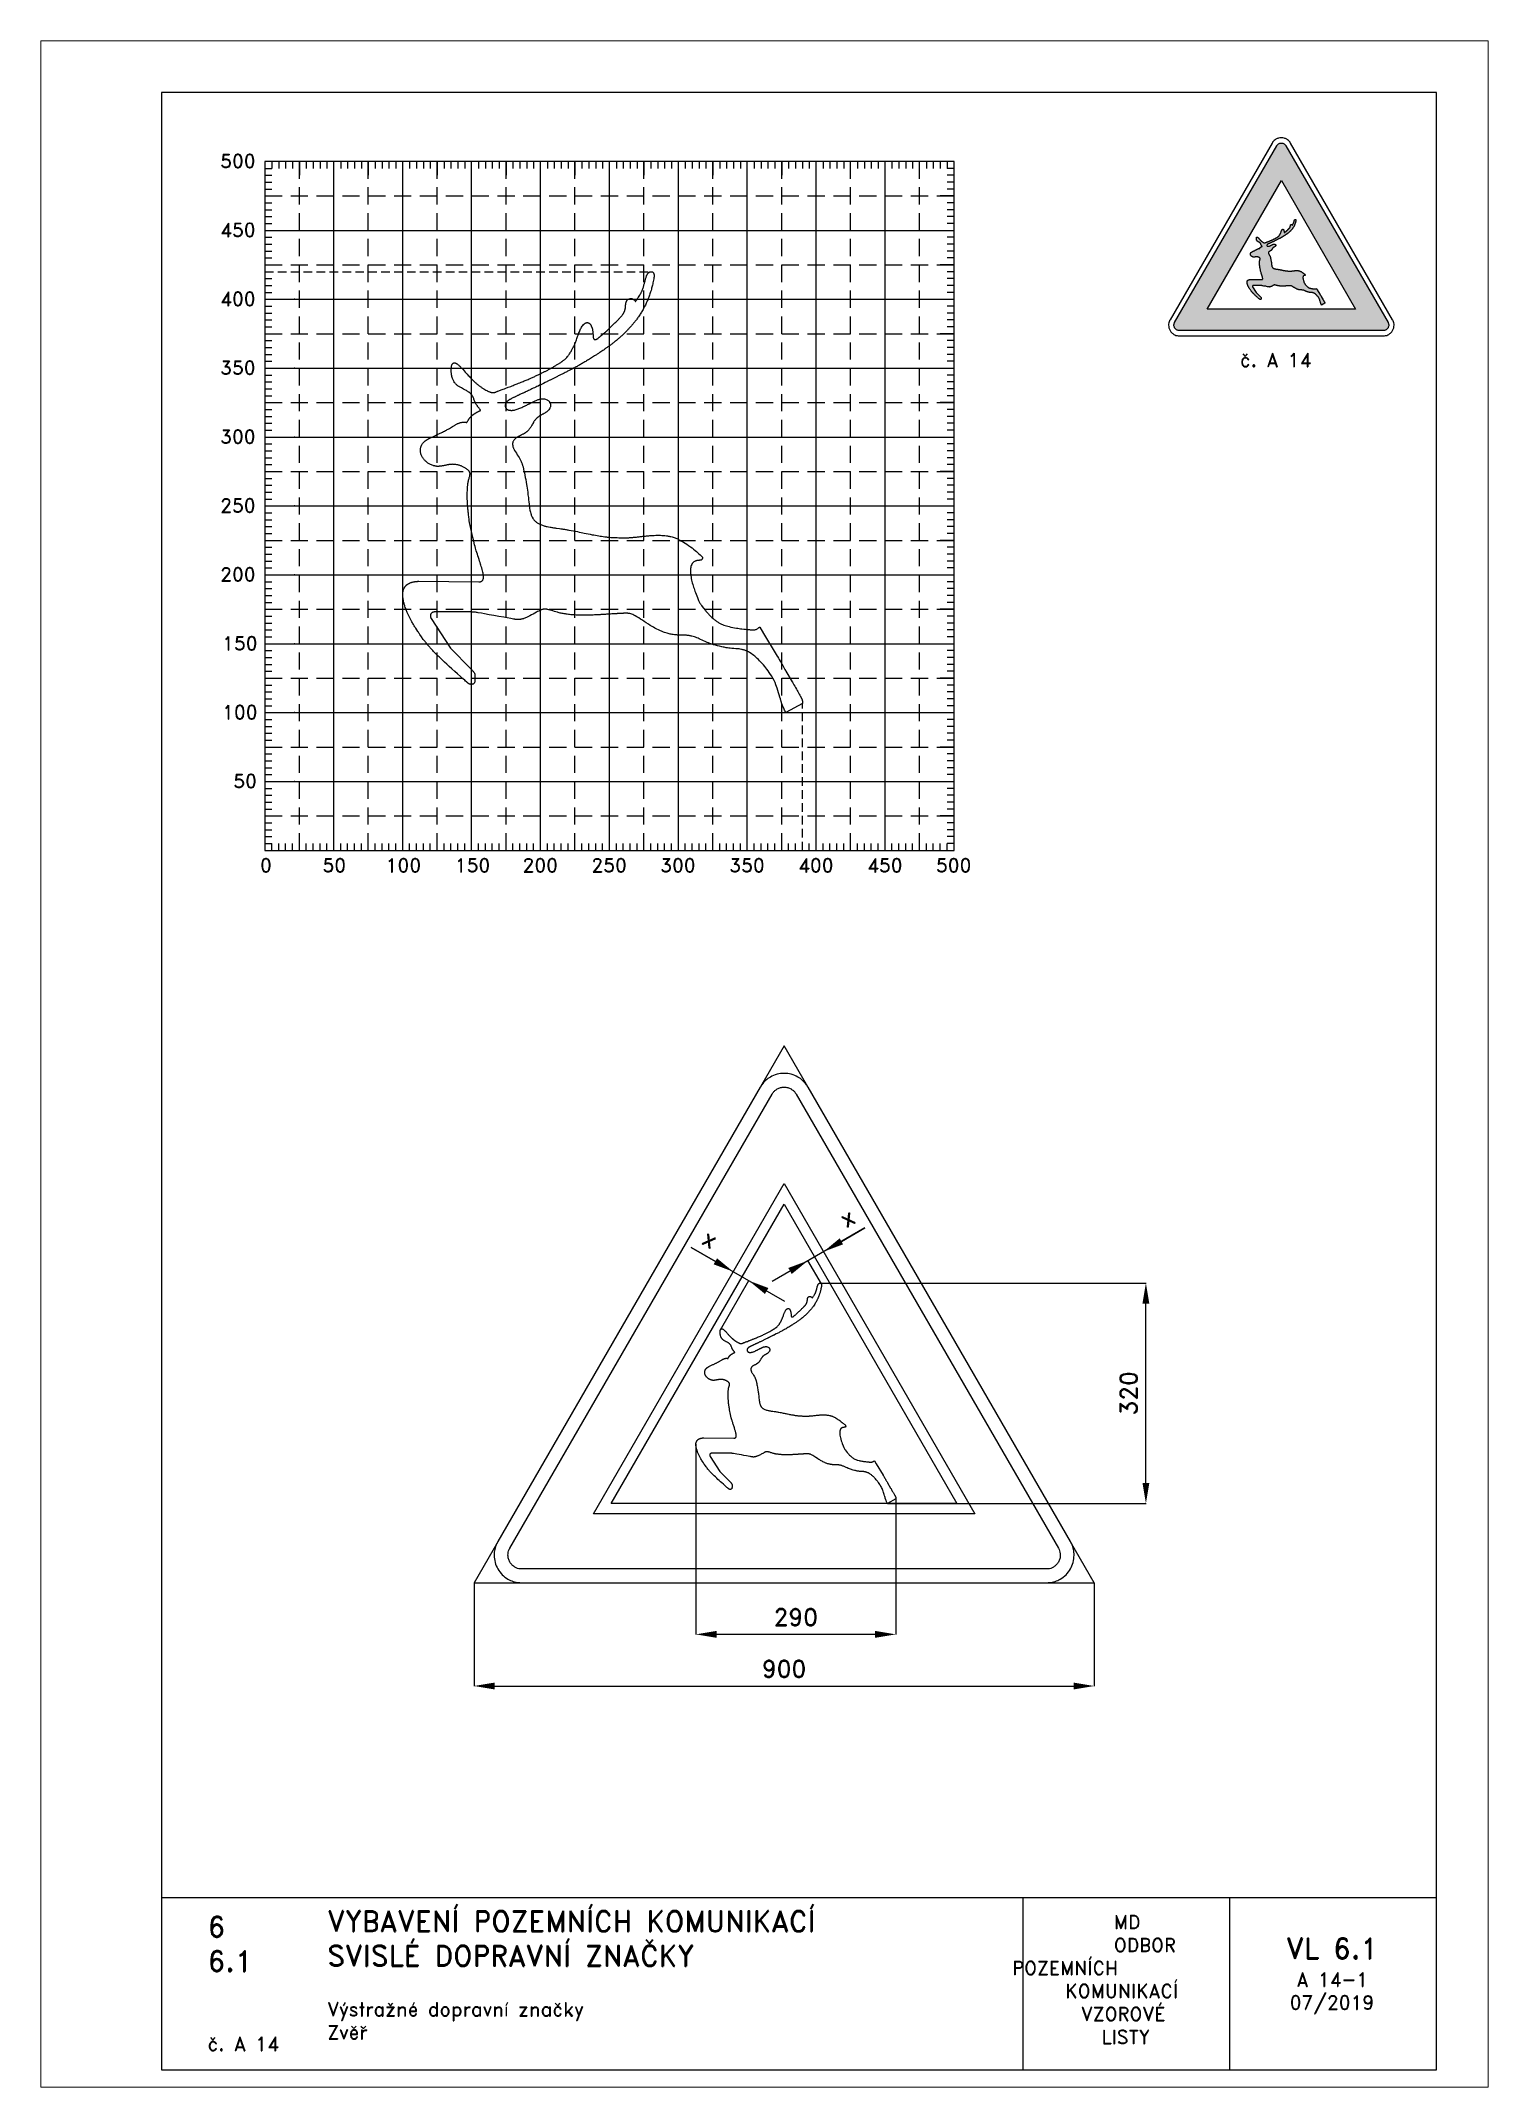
# Paper-space layout 'A 14-1' of a CAD drawing. Header units: millimetres. Extents: x 0 to 210, y 0 to 297.
# The model-space entities are those that its viewports show. They can reach past a viewport. Long polylines and large blocks are cut down to what shows.
import ezdxf

# ---------------------------------------------------------------- set-up
doc = ezdxf.new("R2010")
doc.units = ezdxf.units.MM
doc.header["$LTSCALE"] = 5
doc.linetypes.add('ČÁRKOVANÁX2', pattern=[1.5, 1, -0.5])
for name, color, linetype in [('Kóty', 2, 'Continuous'), ('Pomocná', 2, 'Continuous'), ('Rozpiska', 7, 'Continuous'), ('Značka', 7, 'Continuous')]:
    doc.layers.add(name, color=color, linetype=linetype)
doc.layers.add('Rámeček', color=6, linetype='Continuous', plot=False)
doc.styles.get("Standard").update_dxf_attribs({"font": 'romand.shx', "height": 25})
doc.dimstyles.get("Standard").update_dxf_attribs({"dimtxt": 25, "dimasz": 30, "dimexe": 0.18, "dimexo": 0.0625, "dimgap": 12.5, "dimtad": 1, "dimdec": 0, "dimzin": 0, "dimdsep": 46, "dimtxsty": 'Standard', "dimcen": 0.09, "dimadec": 0, "dimazin": 0, "dimtfac": 1, "dimtdec": 0, "dimtofl": 0, "dimtmove": 0, "dimatfit": 3, "dimfxl": 1, "dimtolj": 1, "dimtzin": 0, "dimarcsym": 0})

psp = doc.layouts.new('A 14-1')

# ---------------------------------------------------------------- texts
at = {"layer": 'Pomocná', "char_height": 2, "attachment_point": 1}
for s, insert in [('\\pi1.41968;500', (24.59, 280.57)), ('\\pi1.41968;450', (24.59, 270.57)), ('\\pi1.41968;400', (24.59, 260.57)), ('\\pi1.41968;350', (24.59, 250.57)), ('\\pi1.41968;300', (24.59, 240.57)), ('\\pi1.41968;250', (24.59, 230.57)), ('\\pi1.41968;200', (24.59, 220.57)), ('\\pi1.70539;150', (24.59, 210.57)), ('\\pi1.70539;100', (24.59, 200.57)), ('\\pi3.32444;50', (24.59, 190.57)), ('\\pi2.6146;0', (29.18, 178.35)), ('\\pi1.66222;50', (39.19, 178.35)), ('\\pi0.85269;100', (49.18, 178.35)), ('\\pi0.85269;150', (59.21, 178.35)), ('\\pi0.70984;200', (69.18, 178.35)), ('\\pi0.70984;250', (79.17, 178.35)), ('\\pi0.70984;300', (89.16, 178.35)), ('\\pi0.70984;350', (99.18, 178.35)), ('\\pi0.70984;400', (109.17, 178.35)), ('\\pi0.70984;450', (119.18, 178.35)), ('\\pi0.70984;500', (129.17, 178.35))]:
    psp.add_mtext_dynamic_manual_height_columns(s, width=6.5625, gutter_width=100, heights=[0], dxfattribs=dict(at, insert=insert))
at = {"layer": 'Rozpiska', "color": 7, "attachment_point": 1}
for s, width, heights, insert, char_height in [('\\pi1.99296;{\\C6;č. A 14}', 15.9859, [2.67], (172, 251.69), 2), ('6', 149.0422, [0], (24.17, 24.77), 3), ('{\\C6;VYBAVENÍ POZEMNÍCH KOMUNIKACÍ\\P}SVISLÉ DOPRAVNÍ ZNAČKY{\\H1.34524x; }', 149.0422, [0], (41.56, 25.56), 3), ('\\pi14.7414;{\\C6;MD\\P\\pi2.36044;}ODBOR POZEMNÍCH{\\H1.57143x; }\\P\\pi7.69378;KOMUNIKACÍ{\\H1.5x; }\\P\\pi9.97949;{\\C6;VZOROVÉ\\H1.47619x; \\H0.67742x;\\P\\pi12.93187;LISTY\\H1.26984x; }', 33.1018, [0], (140.95, 24.95), 2), ('\\pi1.03113;{\\H1.5x;\\C6;VL 6.1\\P\\pi2.55491;\\H0.66667x;A 14-1\\H1.66666x; \\H0.6x;\\P\\pi1.5549;07/2019\\H1.80159x; }', 16.0623, [0], (179.66, 21.61), 2), ('6.1', 149.0422, [0], (24.17, 19.78), 3), ('{\\C6;Výstražné dopravní značky\\P}Zvěř{\\H1.83333x; }', 149.0422, [0], (41.56, 12.29), 2), ('{\\C6;č. A 14}', 13.6021, [2.67], (24.17, 7.28), 2)]:
    psp.add_mtext_dynamic_manual_height_columns(s, width=width, gutter_width=100, heights=heights, dxfattribs=dict(at, insert=insert, char_height=char_height))

msp = doc.modelspace()

# ---------------------------------------------------------------- texts
at = {"layer": 'Kóty', "char_height": 25, "attachment_point": 5}
for insert, rotation in [((511.9, 530.1), 30.0001), ((313.4, 499.4), 329.9999)]:
    msp.add_mtext('\\A1;x', dxfattribs=dict(at, insert=insert, rotation=rotation))

# ---------------------------------------------------------------- blocks, each defined once
blk = doc.blocks.new('*D0')
at = {"layer": 'Defpoints', "color": 0, "transparency": 16777216}
for p in [(292.7, 201.1), (582.7, 121.6), (292.7, -74.9)]:
    blk.add_point(p, dxfattribs=at)
at = {"layer": 'Kóty', "color": 0, "lineweight": -2, "transparency": 16777216}
for p, q in [((292.7, 201), (292.7, -75.1)), ((582.7, 121.5), (582.7, -75.1)), ((552.7, -74.9), (322.7, -74.9))]:
    blk.add_line(p, q, dxfattribs=at)
at = {"layer": 'Kóty', "color": 0, "transparency": 16777216}
for points in [[(322.7, -69.9), (322.7, -79.9), (292.7, -74.9)], [(552.7, -69.9), (552.7, -79.9), (582.7, -74.9)]]:
    blk.add_solid(points, dxfattribs=at)
at = {"layer": 'Kóty', "color": 0, "transparency": 16777216, "insert": (437.7, -49.9), "char_height": 25, "attachment_point": 5}
blk.add_mtext('\\A1;290', dxfattribs=at)
blk = doc.blocks.new('*D1')
at = {"layer": 'Defpoints', "color": 0, "transparency": 16777216}
for p in [(-29.3, 0.1), (870.7, 0.1), (870.7, -149.9)]:
    blk.add_point(p, dxfattribs=at)
at = {"layer": 'Kóty', "color": 0, "lineweight": -2, "transparency": 16777216}
for p, q in [((-29.3, 0), (-29.3, -150.1)), ((870.7, 0), (870.7, -150.1)), ((0.7, -149.9), (840.7, -149.9))]:
    blk.add_line(p, q, dxfattribs=at)
at = {"layer": 'Kóty', "color": 0, "transparency": 16777216}
for points in [[(0.7, -144.9), (0.7, -154.9), (-29.3, -149.9)], [(840.7, -144.9), (840.7, -154.9), (870.7, -149.9)]]:
    blk.add_solid(points, dxfattribs=at)
at = {"layer": 'Kóty', "color": 0, "transparency": 16777216, "insert": (420.7, -124.9), "char_height": 25, "attachment_point": 5}
blk.add_mtext('\\A1;900', dxfattribs=at)
blk = doc.blocks.new('*D2')
at = {"layer": 'Defpoints', "color": 0, "transparency": 16777216}
for p in [(473, 435), (945.7, 435), (570.7, 115)]:
    blk.add_point(p, dxfattribs=at)
at = {"layer": 'Kóty', "color": 0, "lineweight": -2, "transparency": 16777216}
for p, q in [((473, 435), (945.9, 435)), ((945.7, 145), (945.7, 405)), ((570.7, 115), (945.9, 115))]:
    blk.add_line(p, q, dxfattribs=at)
at = {"layer": 'Kóty', "color": 0, "transparency": 16777216}
for points in [[(940.7, 405), (950.7, 405), (945.7, 435)], [(940.7, 145), (950.7, 145), (945.7, 115)]]:
    blk.add_solid(points, dxfattribs=at)
at = {"layer": 'Kóty', "color": 0, "transparency": 16777216, "insert": (920.7, 275), "char_height": 25, "attachment_point": 5, "rotation": 90}
blk.add_mtext('\\A1;320', dxfattribs=at)

# ---------------------------------------------------------------- dimensions: what is measured, and where the dimension line sits
at = {"layer": 'Kóty'}
dim = msp.add_linear_dim(base=(945.7, 435), p1=(570.7, 115), p2=(473, 435), angle=90, dimstyle='Standard', dxfattribs=at)
dim.commit()
dim.dimension.update_dxf_attribs({"geometry": '*D2', "text_midpoint": (920.7, 275)})
for base, p1, p2, picture, middle in [((292.7, -74.9), (582.7, 121.6), (292.7, 201.1), '*D0', (437.7, -49.9)), ((870.7, -149.9), (-29.3, 0.1), (870.7, 0.1), '*D1', (420.7, -124.9))]:
    dim = msp.add_linear_dim(base=base, p1=p1, p2=p2, dimstyle='Standard', dxfattribs=at)
    dim.commit()
    dim.dimension.update_dxf_attribs({"geometry": picture, "text_midpoint": middle})

# ---------------------------------------------------------------- linework, layer by layer
at = {"layer": 'Kóty'}
for p, q in [((538, 515.3), (403.3, 437.5)), ((503.8, 495.5), (538, 515.3)), ((286, 486.7), (421.4, 408.5)), ((320.9, 466.5), (286, 486.7)), ((474.8, 433.8), (455.2, 467.7)), ((328.3, 367.2), (369.5, 438.7))]:
    msp.add_line(p, q, dxfattribs=at)
for points in [[(501.3, 499.9), (506.3, 491.2), (477.8, 480.5)], [(323.4, 470.9), (318.4, 462.2), (346.9, 451.5)], [(426.8, 456.9), (431.8, 448.2), (455.3, 467.5)], [(397.9, 427.8), (392.9, 419.2), (369.4, 438.5)]]:
    msp.add_solid(points, dxfattribs=at)
at = {"layer": 'Značka', "color": 6, "linetype": 'ČÁRKOVANÁX2', "ltscale": 2.5}
for points in [[(870.7, 0.1), (420.7, 779.5), (-29.3, 0.1)], [(169.9, 115), (420.7, 549.4), (671.5, 115)]]:
    msp.add_lwpolyline(points, close=True, dxfattribs=at)
at = {"layer": 'Značka', "color": 5}
for points in [[(836.1, 60), (455.4, 719.4), (454.2, 721.2, 0.010748), (453.1, 722.9, 0.055773), (447.5, 729.2, 0.055979), (440.7, 734.1, 0.069561), (431.1, 738.1, 0.069791), (420.7, 739.4, 0.069502), (410.4, 738.1, 0.067732), (400.7, 734.1, 0.055944), (393.9, 729.2, 0.061133), (388.4, 722.9, 0.012257), (387.2, 721.2), (386.1, 719.4), (5.4, 60, 0.003576), (4.4, 58.1, 0.010722), (3.5, 56.3, 0.055711), (0.8, 48.4, 0.055985), (0, 40, 0.069591), (1.3, 29.6, 0.069767), (5.4, 20, 0.069481), (11.7, 11.7, 0.067775), (20, 5.4, 0.055964), (27.6, 1.9, 0.061097), (35.8, 0.2, 0.01224), (37.9, 0.1, 0.004081), (40, 0), (801.4, 0, 0.003581), (803.5, 0.1, 0.010743), (805.6, 0.2, 0.055797), (813.8, 1.9, 0.055991), (821.4, 5.4, 0.069582), (829.8, 11.7, 0.069787), (836.1, 20, 0.069497), (840.1, 29.6, 0.067792), (841.4, 40, 0.055928), (840.6, 48.4, 0.060939), (838, 56.3), (837.1, 58.1), (836.1, 60)], [(461.6, 242.4), (462, 242.4), (462.4, 242.5, 0.000337), (464.9, 242.8, -0.00198), (467.5, 243.1, -0.003887), (470.1, 243.3, -0.005519), (472.6, 243.5, -0.007545), (475.1, 243.7, -0.009948), (477.7, 243.7, -0.009402), (479.7, 243.7, -0.010668), (481.7, 243.6, -0.015951), (484.1, 243.3, -0.020587), (486.5, 242.9, -0.016027), (488.1, 242.5, -0.017229), (489.7, 242, -0.013738), (490.9, 241.6, -0.01177), (492.2, 241, -0.010244), (493.4, 240.4), (494.6, 239.8), (495.5, 239.3), (496.4, 238.7), (497.6, 238), (498.7, 237.2), (500.1, 236.3), (501.4, 235.3), (502.5, 234.5), (503.7, 233.6), (504.8, 232.8), (505.8, 231.8), (506.7, 231.1), (507.6, 230.4), (508.6, 229.5, -0.023898), (509.6, 228.5), (509.8, 228.2, -0.067215), (510, 227.8), (510.1, 227.5), (510.1, 227.2), (510.1, 227), (510, 226.7), (509.9, 226.4), (509.8, 226.2), (509.6, 226), (509.4, 225.9), (509.1, 225.7, -0.041671), (508.9, 225.7, -0.018965), (508.7, 225.6), (508.5, 225.6), (508.3, 225.6), (508, 225.6), (507.7, 225.5), (507.4, 225.5), (507.1, 225.4), (506.8, 225.4), (506.5, 225.3), (506.2, 225.3), (506.1, 225.3), (506.1, 225.3), (505.6, 225.2, 0.019201), (505.2, 225, 0.046512), (504.4, 224.7, 0.04959), (503.7, 224.2, 0.039648), (503.2, 223.7, 0.035504), (502.7, 223.2, 0.06272), (502.1, 221.8, 0.042328), (501.7, 220.4, 0.055495), (501.4, 217.4, 0.030987), (501.7, 214.4, 0.025047), (502.5, 210.2, 0.019179), (503.7, 206, 0.012506), (505, 202.3), (506.4, 198.6), (507.3, 196.5, 0.024408), (508.4, 194.4, 0.023188), (509.5, 192.7), (510.7, 191.1), (512.3, 189.1, 0.011539), (513.9, 187.2, 0.012743), (515.8, 185.2, 0.013065), (517.8, 183.4, 0.015319), (519.6, 181.9, 0.023316), (521.5, 180.5, 0.030453), (523.5, 179.3, 0.036425), (525.7, 178.4, 0.022748), (527.5, 177.9), (529.4, 177.5), (530.8, 177.1), (532.2, 176.8), (533.5, 176.6), (534.8, 176.3), (535.7, 176.2), (536.7, 176), (537.7, 175.9), (538.8, 175.8), (540.1, 175.6), (541.4, 175.5), (542.6, 175.4), (543.7, 175.3, 0.006897), (544.9, 175.2, 0.011084), (546, 175.1, 0.011307), (546.9, 175.1, 0.012618), (547.8, 175.2, 0.023553), (548.5, 175.3, 0.050601), (549.2, 175.5), (549.6, 175.6), (549.9, 175.8), (550.3, 176), (550.6, 176.3), (550.8, 176.5), (551.1, 176.7), (551.3, 176.9), (551.5, 177), (551.5, 177), (551.6, 177), (551.6, 177), (551.6, 177.1), (551.6, 177.1), (551.7, 177.1), (551.7, 177), (551.7, 177), (551.7, 177), (551.7, 177), (554.5, 172.4), (564.4, 156.1), (564.5, 155.9), (564.6, 155.8), (565.3, 154.7), (565.9, 153.6), (566.6, 152.4), (567.2, 151.3), (567.8, 150.2), (568.5, 149.1), (569, 148.2), (569.5, 147.3), (570, 146.4), (570.5, 145.5), (570.6, 145.4), (570.7, 145.2), (575.3, 137.4), (575.3, 137.3), (575.4, 137.1), (576, 136.2), (576.6, 135.2), (577.1, 134.1), (577.7, 133.1), (578.3, 132.1), (578.9, 131.1), (579.3, 130.3), (579.8, 129.5), (580.3, 128.5), (580.8, 127.6), (581, 127.3), (581.2, 127), (581.3, 126.7), (581.5, 126.5), (581.6, 126.2), (581.7, 126), (581.9, 125.8), (582, 125.6), (582.1, 125.3), (582.2, 125), (582.3, 124.9), (582.3, 124.7), (582.4, 124.6), (582.4, 124.4), (582.5, 124.3), (582.5, 124.1), (582.6, 124), (582.6, 123.9), (582.6, 123.8), (582.6, 123.6), (582.6, 123.6), (582.6, 123.6), (582.7, 123.2), (582.7, 121.6), (570.7, 115), (570.6, 115.1), (570.5, 115.2), (570.2, 116), (569.8, 116.7), (569.4, 117.4), (569.1, 118.2), (568.8, 118.9), (568.5, 119.7), (568.3, 120.3), (568.1, 120.9), (567.8, 121.5), (567.6, 122.1), (567.6, 122.2), (567.5, 122.4), (567.5, 122.6), (567.4, 122.8), (567.2, 123.3), (567.1, 123.8), (566.7, 125), (566.3, 126.2), (565.9, 127.9), (565.4, 129.5), (564.9, 131.1), (564.4, 132.7), (563.9, 134), (563.5, 135.2), (562.8, 136.8), (562.1, 138.3), (561.3, 139.9), (560.3, 141.5), (559.5, 142.8), (558.7, 144.1), (557.8, 145.3), (556.9, 146.5), (556.1, 147.5), (555.4, 148.4), (554.4, 149.6), (553.4, 150.7), (552.5, 151.7), (551.6, 152.6), (550.8, 153.5), (549.9, 154.3), (549, 155.1), (548, 155.9), (547.3, 156.6), (546.6, 157.1), (545.7, 157.8), (544.8, 158.4, 0.018579), (543.6, 159.1, 0.020156), (542.4, 159.7), (541.4, 160.1, 0.015346), (540.4, 160.4, 0.014101), (539.4, 160.7, 0.012814), (538.4, 160.9), (537.5, 161.1), (536.7, 161.2, 0.009092), (535.6, 161.3), (534.5, 161.4), (532.9, 161.5, -0.004486), (531.4, 161.6), (530.3, 161.7), (529.2, 161.8), (528.3, 162), (527.3, 162.1), (526.6, 162.2), (525.9, 162.4), (525.1, 162.6), (524.3, 162.7), (522.6, 163.1), (521, 163.5), (519.6, 163.9), (518.3, 164.3), (516.9, 164.7), (515.6, 165.2), (514.5, 165.6), (513.5, 166), (512.2, 166.6), (510.9, 167.2), (509.8, 167.7), (508.7, 168.2), (507.8, 168.6), (506.9, 169), (506, 169.4), (505, 169.7), (504.3, 170), (503.5, 170.2), (502.5, 170.5, 0.010566), (501.5, 170.7, 0.011675), (500.5, 170.9, 0.012239), (499.4, 171, 0.009166), (498.5, 171.1, 0.006881), (497.6, 171.2, 0.004934), (496.7, 171.2), (495.8, 171.2), (495.1, 171.3), (494.4, 171.3), (493.5, 171.3, -0.004368), (492.6, 171.3, -0.007319), (491.6, 171.3, -0.008634), (490.6, 171.4, -0.007455), (489.8, 171.5), (489, 171.6), (488.2, 171.7), (487.4, 171.9), (486.7, 172), (486.1, 172.2), (485.3, 172.4), (484.5, 172.6, -0.01193), (482.7, 173.1, -0.014238), (481, 173.8, -0.011281), (479.6, 174.4), (478.3, 175), (477, 175.7), (475.7, 176.4), (474.6, 177), (473.6, 177.6), (472.3, 178.4), (471, 179.1), (469.4, 180.1), (467.9, 181.1), (466.5, 182), (465.2, 182.9), (463.9, 183.8), (462.5, 184.6), (461.4, 185.2), (460.3, 185.8, 0.020001), (458.9, 186.4, 0.028484), (457.5, 186.8), (457.1, 186.9), (456.7, 187), (456.3, 187.1), (456, 187.1), (455.6, 187.1), (455.3, 187.1), (455, 187.2), (454.7, 187.2), (454.4, 187.1, 0.004402), (454, 187.1, 0.003424), (453.7, 187.1), (453.3, 187.1), (453, 187.1), (452.7, 187.1), (452.4, 187), (452.1, 187), (451.8, 187), (451.6, 187), (451.3, 187), (451, 187), (450.6, 187), (450.3, 186.9), (450, 186.9), (449.7, 186.9), (449.4, 186.9), (449.1, 186.9), (448.8, 186.9), (448.6, 186.8), (448.3, 186.8), (448, 186.8, 0.000769), (447, 186.8), (446, 186.7), (445.2, 186.6), (444.4, 186.6), (443.5, 186.5), (442.7, 186.5), (442, 186.4), (441.3, 186.4), (440.5, 186.3), (439.7, 186.3), (438.4, 186.2, -0.000785), (437.1, 186.1, -0.000885), (436, 186.1, -0.000885), (434.9, 186, -0.000954), (433.7, 186, -0.00105), (432.6, 185.9), (431.8, 185.9), (430.9, 185.8, -0.001353), (429.8, 185.8), (428.7, 185.8, -0.001232), (427.3, 185.8, -0.002259), (426, 185.7, -0.002286), (424.9, 185.7, -0.002231), (423.8, 185.7, -0.002259), (422.6, 185.7, -0.002451), (421.5, 185.7), (420.6, 185.8), (419.8, 185.8), (418.6, 185.9), (417.5, 185.9), (416.5, 186), (415.5, 186.1), (414.6, 186.1), (413.7, 186.2), (412.9, 186.3), (412, 186.4), (411.3, 186.5), (410.6, 186.6), (409.8, 186.7), (408.9, 186.8, -0.010956), (407.5, 187.1, -0.011546), (406.1, 187.5, -0.007941), (405, 187.8), (403.8, 188.1), (402.7, 188.5), (401.6, 188.8), (400.7, 189.1), (399.8, 189.4, 0.008059), (398.6, 189.7, 0.016423), (397.5, 189.9), (397.2, 190), (396.9, 190), (396.6, 190.1), (396.3, 190.1), (396.1, 190.1), (395.8, 190.1), (395.6, 190.1, 0.008093), (395.4, 190.1, 0.010122), (395.2, 190.1, 0.009728), (394.9, 190, 0.011237), (394.6, 190, 0.011064), (394.3, 189.9), (394.1, 189.9), (393.8, 189.8), (393.6, 189.7), (393.3, 189.6), (393.1, 189.6), (393, 189.5), (392.8, 189.4), (392.6, 189.3), (392.5, 189.3), (392.5, 189.3), (392.3, 189.2), (392.1, 189.1), (391.8, 188.9), (391.4, 188.8), (390.6, 188.3), (389.7, 187.8), (388.5, 187.2), (387.3, 186.5), (386.2, 185.9), (385, 185.3), (384, 184.8), (383.1, 184.4, -0.008397), (381.8, 183.8, -0.010169), (380.6, 183.4), (380.2, 183.2), (379.8, 183.1), (379.5, 183), (379.2, 182.9), (378.8, 182.8), (378.5, 182.7), (378.2, 182.7, -0.0071), (377.9, 182.6, -0.008494), (377.6, 182.6, -0.00741), (377.2, 182.5, -0.008701), (376.8, 182.5, -0.010486), (376.4, 182.5, -0.008899), (376.1, 182.5), (375.8, 182.5), (375.4, 182.5), (375.1, 182.6), (374.8, 182.6), (374.6, 182.6), (374.3, 182.7), (374, 182.7), (374, 182.7), (373.9, 182.7), (373.5, 182.8), (373, 182.9), (372.1, 183.1), (371.1, 183.2), (368.6, 183.7), (366, 184.2), (362.4, 184.9), (358.7, 185.5), (355.4, 186.1), (352, 186.7), (349.7, 187.1), (347.4, 187.5, 0.004239), (346.1, 187.7, 0.012585), (344.8, 187.9), (344.3, 187.9), (343.7, 188), (343.4, 188), (343.2, 188), (342.9, 188), (342.7, 188), (342.4, 188.1), (342.1, 188.1), (341.5, 188.1), (341, 188.1), (340.9, 188.1), (340.8, 188.1), (316.5, 188.1), (316.4, 188.1), (316.4, 188.1), (316.2, 188.1), (316, 188.1, 0.006048), (315.8, 188.1, 0.006609), (315.6, 188, 0.007434), (315.4, 188, 0.008442), (315.2, 188, 0.007268), (315, 187.9), (314.9, 187.9, 0.010054), (314.7, 187.9, 0.013182), (314.5, 187.8, 0.024401), (314.2, 187.7, 0.030506), (314, 187.5, 0.027336), (313.8, 187.4), (313.6, 187.2), (313.4, 187.1), (313.2, 186.9), (313.1, 186.7), (313, 186.5), (312.9, 186.3), (312.8, 186.1), (312.7, 185.7), (312.7, 185.4), (312.7, 185.1), (312.8, 184.8), (312.8, 184.5), (312.9, 184.2), (313, 184), (313.1, 183.8), (313.2, 183.6), (313.3, 183.4), (313.3, 183.4), (313.3, 183.3), (327.4, 161.7), (342.1, 146.8), (342.1, 146.8), (342.1, 146.8), (342.1, 146.8), (342.2, 146.7), (342.2, 146.7), (342.2, 146.7), (342.2, 146.7), (342.2, 146.7), (342.2, 146.7), (342.2, 146.7), (342.6, 146.3), (343, 145.8), (343.4, 145.4), (343.8, 145), (344.1, 144.6), (344.5, 144.1), (344.7, 143.8), (344.9, 143.3), (345, 143), (345, 142.7), (345.1, 142.7), (345.1, 142.6), (345.1, 138.8), (345.1, 138.6), (345.1, 138.5), (345, 137.8, -0.041757), (344.9, 137.2), (344.8, 136.8), (344.6, 136.5), (344.5, 136.3), (344.3, 136.1), (344.1, 135.9), (344, 135.8), (343.7, 135.7), (343.5, 135.6), (343.4, 135.6, -0.015112), (343.2, 135.6, -0.02096), (342.8, 135.5, -0.014486), (342.5, 135.5, -0.009519), (342.3, 135.5, -0.016701), (342.1, 135.5), (341.9, 135.5), (341.8, 135.5), (341.6, 135.6), (341.4, 135.6), (341.2, 135.7), (341.1, 135.7), (340.9, 135.8), (340.7, 135.9), (340.6, 136), (340.4, 136.1), (340.3, 136.2), (340.2, 136.3), (340.1, 136.4), (339.9, 136.5), (339.8, 136.5), (339.8, 136.6), (339.7, 136.7), (339.6, 136.8), (339.5, 136.8), (339.5, 136.8), (339.2, 137.1), (338.9, 137.4), (338.3, 137.9), (337.7, 138.4), (336.1, 139.8), (334.6, 141.2), (332.5, 143), (330.4, 144.9), (328.4, 146.7), (326.3, 148.6), (324.7, 150.1), (323.1, 151.6), (321.1, 153.5), (319.1, 155.4, -0.006147), (316.7, 157.7, -0.00904), (314.4, 160, -0.008121), (312.6, 162, -0.007257), (310.9, 164, -0.006794), (309.2, 166.1, -0.006747), (307.6, 168.2), (306.4, 169.9), (305.1, 171.6, -0.005649), (303.6, 173.9), (302.1, 176.2, -0.005201), (300.7, 178.5, -0.007245), (299.4, 180.8, -0.007371), (298.3, 182.7, -0.008328), (297.3, 184.7, -0.009415), (296.3, 186.8, -0.010621), (295.5, 188.8, -0.009557), (294.8, 190.5, -0.010667), (294.3, 192.2, -0.013557), (293.6, 194.3, -0.012453), (293.1, 196.5), (292.9, 197.5, -0.012683), (292.8, 198.5), (292.7, 199.3, -0.013684), (292.7, 200.2, -0.015117), (292.7, 201.1, -0.017538), (292.7, 201.9), (292.8, 202.6, -0.017594), (292.9, 203.3, -0.023166), (293.2, 204.1, -0.024063), (293.5, 204.9, -0.022462), (293.8, 205.5, -0.025598), (294.1, 206.1, -0.021617), (294.5, 206.6, -0.020112), (294.9, 207, -0.019262), (295.3, 207.4, -0.018931), (295.7, 207.8, -0.015081), (296.1, 208.1, -0.015048), (296.5, 208.4, -0.017411), (297, 208.7, -0.014269), (297.5, 208.9, -0.014536), (298.2, 209.2, -0.014905), (298.8, 209.5, -0.011963), (299.3, 209.6, -0.010562), (299.9, 209.8, -0.009568), (300.4, 209.9, -0.008942), (301, 210, -0.006976), (301.5, 210.1, -0.007289), (301.9, 210.1, -0.007389), (302.5, 210.2, -0.003984), (303, 210.2), (303.2, 210.3), (303.3, 210.3), (303.4, 210.3), (303.6, 210.3), (303.7, 210.3), (303.8, 210.3), (303.9, 210.3), (304, 210.3), (304.1, 210.3), (304.2, 210.3), (304.2, 210.3), (304.2, 210.3), (347.9, 209.9), (348, 209.9), (348, 209.9), (348, 209.9), (348, 209.9), (348, 209.9), (348.1, 209.9), (348.1, 209.9), (348.1, 209.9), (348.1, 209.9), (348.1, 209.9, 0.036533), (348.5, 209.9, 0.030289), (348.9, 210, 0.023785), (349.2, 210.1, 0.025728), (349.5, 210.2, 0.026906), (349.8, 210.4, 0.028011), (350.1, 210.6), (350.3, 210.7), (350.5, 210.9), (350.7, 211.2), (350.9, 211.5), (351, 211.8), (351.1, 212.1), (351.2, 212.4), (351.2, 212.7), (351.3, 213), (351.3, 213.3), (351.3, 213.5), (351.3, 213.7), (351.2, 214), (351.2, 214.3, 0.015595), (351.1, 215.6, 0.013336), (350.8, 216.8), (350.6, 217.9), (350.3, 219), (350, 220.1), (349.7, 221.1), (349.4, 222), (349.1, 222.8), (348.8, 223.8), (348.5, 224.8), (348, 226.3), (347.6, 227.7), (347.2, 228.9), (346.8, 230.1), (346.4, 231.2), (346.1, 232.4), (345.8, 233.4), (345.5, 234.3), (345.1, 235.5), (344.8, 236.7), (344.1, 239.4), (343.5, 242), (343, 244.2), (342.5, 246.4), (342, 248.7), (341.6, 250.9), (341.2, 252.7), (340.9, 254.5, -0.005537), (340.6, 256.7), (340.4, 258.9, -0.004825), (340, 261.9, -0.005406), (339.8, 264.8, -0.005238), (339.6, 267.3, -0.005862), (339.5, 269.9, -0.007562), (339.5, 272.4, -0.01033), (339.5, 275, -0.007663), (339.6, 277, -0.004501), (339.7, 279, -0.013062), (340, 281.4, -0.032643), (340.4, 283.8, -0.013158), (340.8, 285, 0.006145), (341.2, 286.3, 0.016041), (341.4, 287, 0.029843), (341.5, 287.8, 0.029525), (341.5, 288.3, 0.040359), (341.5, 288.8, 0.038153), (341.4, 289.2, 0.037314), (341.2, 289.6, 0.037558), (341, 290, 0.02848), (340.6, 290.4, 0.044141), (339.9, 291.2, 0.023311), (339, 291.9, 0.012306), (338.1, 292.4, 0.012223), (337.2, 292.9, 0.012539), (336.4, 293.4, 0.013607), (335.4, 293.8, 0.014464), (334.5, 294.2, 0.015287), (333.6, 294.5, 0.014324), (332.7, 294.7, 0.014757), (331.8, 294.9, 0.018791), (330.7, 295.1, 0.019392), (329.6, 295.2, 0.017941), (328.6, 295.2, 0.016129), (327.5, 295.1, 0.01124), (326.6, 295, 0.008231), (325.8, 294.9, 0.005577), (324.9, 294.7, 0.00318), (324, 294.6), (323.3, 294.4), (322.7, 294.3, -0.003188), (321.8, 294.1, -0.006388), (320.9, 294, -0.008841), (320.2, 293.9, -0.012531), (319.4, 293.8, -0.012098), (318.8, 293.7, -0.012416), (318.2, 293.7, -0.013007), (317.5, 293.8, -0.013976), (316.9, 293.8, -0.012044), (316.4, 293.9, -0.013014), (315.9, 294, -0.015629), (315.3, 294.1, -0.012569), (314.7, 294.3, -0.022483), (313.5, 294.8, -0.023931), (312.3, 295.3, -0.020478), (311.4, 295.9, -0.01927), (310.5, 296.5, -0.019089), (309.7, 297.2, -0.019828), (308.9, 297.9, -0.017122), (308.3, 298.6, -0.019415), (307.7, 299.2, -0.022888), (307.1, 300.1, -0.017731), (306.6, 301, -0.024182), (306.1, 302.2, -0.038468), (305.7, 303.3, -0.035694), (305.5, 304.3, -0.030597), (305.5, 305.4, -0.02958), (305.5, 306.4, -0.032058), (305.7, 307.4, -0.026719), (305.9, 308.2, -0.026701), (306.3, 309, -0.034893), (306.8, 309.9, -0.037887), (307.4, 310.7, -0.023933), (307.9, 311.3, -0.015862), (308.5, 311.7, -0.010193), (308.9, 312.1, -0.010408), (309.4, 312.5, -0.009838), (310, 312.9, -0.008191), (310.5, 313.2, -0.005783), (310.9, 313.5, -0.005616), (311.3, 313.7, -0.005705), (311.9, 314, -0.003429), (312.4, 314.3, -0.006955), (314.4, 315.3, -0.003666), (316.4, 316.2, -0.000823), (318.1, 317, 0.000882), (319.8, 317.8, 0.002613), (321.4, 318.5, 0.004348), (323.1, 319.4, 0.005002), (324.4, 320, 0.006623), (325.7, 320.7, 0.008936), (327.3, 321.7, 0.007969), (328.9, 322.6), (329.7, 323.2, -0.008162), (330.6, 323.7, -0.010695), (331.3, 324.1, -0.011149), (332.1, 324.5, -0.012877), (332.9, 324.9, -0.015843), (333.7, 325.2, -0.014744), (334.3, 325.4, -0.016883), (335, 325.6, -0.022678), (335.8, 325.7, -0.023783), (336.6, 325.8, -0.007883), (336.9, 325.8, -0.008353), (337.2, 325.8), (337.4, 325.8), (337.6, 325.8), (337.8, 325.8), (338, 325.8), (338.2, 325.7), (338.4, 325.7), (338.6, 325.7), (338.7, 325.6), (338.8, 325.6), (338.8, 325.6), (338.8, 325.6), (338.8, 325.6), (338.8, 325.6), (338.8, 325.6), (338.9, 325.6), (338.9, 325.6), (338.9, 325.6), (339, 325.6), (339, 325.6), (339.1, 325.6), (339.1, 325.6), (339.1, 325.6), (339.1, 325.6, 0.024713), (339.2, 325.6, 0.031143), (339.2, 325.7, 0.041357), (339.3, 325.7, 0.032122), (339.3, 325.7), (339.3, 325.7), (339.3, 325.8), (339.3, 325.8), (339.4, 325.8), (339.4, 325.8), (339.4, 325.9), (339.4, 325.9), (339.4, 325.9), (339.4, 325.9), (339.4, 326), (339.5, 326), (339.6, 326.2), (339.6, 326.3), (339.9, 326.7), (340.1, 327, -0.004684), (340.4, 327.5, -0.006483), (340.6, 328, -0.008177), (341, 328.4, -0.00979), (341.3, 328.9, -0.009518), (341.5, 329.2, -0.011416), (341.8, 329.5, -0.014578), (342.2, 329.9, -0.013099), (342.6, 330.3, -0.010835), (343, 330.7, -0.008716), (343.4, 331, -0.006245), (343.7, 331.2, -0.00612), (344.1, 331.5, -0.005687), (344.5, 331.8, -0.00526), (344.8, 332, -0.003736), (345.1, 332.2, -0.003031), (345.4, 332.4, -0.003926), (345.8, 332.6, -0.004863), (346.2, 332.8, -0.007738), (346.8, 333.1, -0.006822), (347.4, 333.4, -0.003365), (347.8, 333.6, -0.001201), (348.2, 333.8, 0.003169), (348.5, 334, 0.009809), (348.8, 334.2, 0.010767), (348.9, 334.2, 0.022075), (349.1, 334.3, 0.013704), (349.1, 334.3, 0.022193), (349.1, 334.4), (349.2, 334.4), (349.2, 334.4), (349.2, 334.4), (349.2, 334.4), (349.2, 334.4), (349.2, 334.5), (349.2, 334.5), (349.2, 334.5), (349.2, 334.5), (349.2, 334.5), (349.2, 334.5), (349.2, 334.5), (349.1, 334.6), (349, 334.7), (348.9, 334.8), (348.8, 335), (348.6, 335.3), (348.3, 335.6), (348.1, 335.9), (347.8, 336.2), (347.6, 336.5), (347.4, 336.8), (347.3, 336.9), (347.1, 337.1), (347, 337.3), (346.8, 337.5), (346.6, 337.8), (346.4, 338.2), (346.2, 338.4), (346, 338.7), (345.8, 339), (345.7, 339.3), (345.5, 339.5), (345.4, 339.7), (345.3, 340), (345.1, 340.3, -0.017426), (344.8, 341, -0.007411), (344.6, 341.7), (344.4, 342.4, 0.00917), (344.1, 343, 0.01634), (343.8, 343.7, 0.020314), (343.5, 344.4, 0.019051), (343.2, 345, 0.016644), (342.8, 345.5, 0.025519), (342.1, 346.3, 0.031536), (341.4, 347, 0.022464), (340.8, 347.5, 0.016052), (340.2, 347.9, 0.010573), (339.5, 348.3, 0.005459), (338.9, 348.7), (338.1, 349.1), (337.3, 349.5), (336.7, 349.9), (336, 350.2), (335.2, 350.7), (334.4, 351.2), (333.8, 351.5, -0.00841), (333.3, 351.8, -0.014657), (332.6, 352.3, -0.016622), (332, 352.7, -0.022024), (331.3, 353.4, -0.023782), (330.6, 354.1, -0.023463), (330.1, 354.7, -0.026446), (329.7, 355.4, -0.034033), (329.1, 356.5, -0.024209), (328.7, 357.6, -0.01869), (328.4, 358.9, -0.013071), (328.2, 360.1, -0.008741), (328, 360.9, -0.013419), (327.9, 361.7, -0.012964), (327.9, 362.4, -0.012478), (327.9, 363.1, -0.006869), (327.9, 363.6), (327.9, 364.1), (327.9, 364.9, -0.008114), (328, 365.6, -0.023795), (328.1, 366.4, -0.046803), (328.3, 367.2, -0.035704), (328.5, 367.6, -0.04168), (328.7, 368, -0.039131), (328.9, 368.3, -0.048731), (329.2, 368.5, -0.044429), (329.5, 368.7, -0.046368), (329.8, 368.8, -0.047599), (330.1, 368.8, -0.043253), (330.4, 368.8, -0.029117), (330.6, 368.8), (330.9, 368.7, -0.040566), (331.3, 368.6, -0.029258), (331.8, 368.3, -0.017615), (332.1, 368.1), (332.5, 367.8), (332.9, 367.5), (333.3, 367.2), (333.7, 366.8), (334.1, 366.5), (334.4, 366.1), (334.8, 365.8), (335.2, 365.4), (335.6, 364.9), (336.4, 364), (337.3, 363), (338, 362.2), (338.7, 361.4), (339.4, 360.6), (340.2, 359.8), (340.7, 359.2), (341.3, 358.5), (342.1, 357.7, 0.003926), (342.8, 357, 0.005638), (343.8, 356, 0.006403), (344.8, 355.1, 0.005858), (345.6, 354.3, 0.006328), (346.5, 353.6, 0.006749), (347.3, 352.9, 0.007138), (348.2, 352.2, 0.00627), (349, 351.6, 0.006998), (349.7, 351.1, 0.008366), (350.7, 350.5, 0.006499), (351.6, 349.9), (352.3, 349.5), (353, 349.1), (353.6, 348.8, 0.006677), (354.2, 348.5, 0.009457), (354.9, 348.1, 0.012437), (355.6, 347.8, 0.011981), (356.1, 347.6, 0.014464), (356.6, 347.5, 0.0232), (357.2, 347.3, 0.034964), (357.9, 347.2, 0.026363), (358.3, 347.2, 0.026024), (358.7, 347.3, 0.019831), (359, 347.3, 0.014564), (359.4, 347.4, 0.010944), (359.7, 347.5, 0.008766), (360, 347.6, 0.005218), (360.3, 347.7, 0.0035), (360.6, 347.8), (360.9, 347.9), (361.1, 348), (361.2, 348.1), (361.2, 348.1), (361.5, 348.2), (361.8, 348.3), (362.3, 348.5), (362.9, 348.7, -0.000927), (364.2, 349.2, -0.000694), (365.6, 349.8, -0.000545), (367.4, 350.4), (369.2, 351.1, 0.000471), (371, 351.8, 0.000879), (372.9, 352.5, 0.001098), (374.3, 353.1, 0.001574), (375.8, 353.6, 0.002119), (377.6, 354.4, 0.001803), (379.4, 355.1, 0.002688), (382.2, 356.3, 0.002842), (385.1, 357.5, 0.002707), (387.4, 358.5, 0.003255), (389.7, 359.6, 0.003679), (392, 360.7, 0.003968), (394.3, 361.8, 0.003587), (396.1, 362.7, 0.004179), (397.9, 363.6, 0.004945), (400.1, 364.9, 0.003549), (402.4, 366.2, 0.001753), (403.4, 366.7, 0.002657), (404.4, 367.3, 0.002823), (405.2, 367.9, 0.003205), (406.1, 368.4, 0.004333), (406.9, 368.9, 0.006083), (407.8, 369.5, 0.004338), (408.4, 370), (409.1, 370.4, 0.007253), (409.9, 371, 0.020601), (410.6, 371.7, 0.03344), (411.7, 372.8, 0.015707), (412.7, 374, 0.007536), (413.4, 375, 0.01075), (414.2, 376.1, 0.011125), (414.8, 377.2, 0.008871), (415.5, 378.3, 0.006412), (416, 379.2, 0.006921), (416.4, 380.1, 0.00687), (417, 381.3), (417.5, 382.4, 0.003849), (418, 383.6, 0.01019), (418.5, 384.9, 0.010757), (419.1, 386.4), (419.6, 388, -0.008562), (420.2, 389.7, -0.009679), (420.9, 391.5, -0.010586), (421.5, 392.8, -0.015651), (422.1, 394.1, -0.027011), (422.9, 395.4, -0.042883), (423.9, 396.6, -0.01444), (424.2, 396.9, -0.017441), (424.5, 397.2, -0.017139), (424.7, 397.4, -0.019219), (425, 397.6, -0.021919), (425.3, 397.7, -0.025716), (425.6, 397.9, -0.023022), (425.8, 398, -0.025771), (426.1, 398, -0.034419), (426.4, 398.1, -0.035198), (426.8, 398.1, -0.058084), (427.3, 398, -0.058901), (427.8, 397.7, -0.04398), (428.2, 397.5, -0.03358), (428.5, 397.2, -0.030177), (428.8, 396.8, -0.02443), (429.1, 396.4, -0.017389), (429.3, 396), (429.5, 395.5, -0.012025), (429.7, 395.1, -0.012369), (429.9, 394.6, -0.017658), (430.2, 393.8, -0.017161), (430.3, 393.1, -0.012781), (430.5, 392.4), (430.5, 391.8), (430.6, 391.1), (430.7, 390.4), (430.7, 389.9), (430.8, 389.4), (430.8, 388.8), (430.8, 388.1), (430.9, 387.8), (430.9, 387.4), (430.9, 387.1), (431, 386.8, 0.032495), (431.1, 386.5, 0.048909), (431.2, 386.3, 0.046469), (431.4, 386.1, 0.056793), (431.5, 386), (431.6, 385.9), (431.7, 385.9, 0.043959), (431.9, 385.8, 0.033424), (432.1, 385.8, 0.02675), (432.3, 385.8, 0.025895), (432.4, 385.8, 0.024038), (432.6, 385.8, 0.019691), (432.8, 385.8, 0.016788), (433, 385.9, 0.014588), (433.2, 386, 0.011392), (433.3, 386, 0.009491), (433.5, 386.1, 0.009872), (433.6, 386.2, 0.008771), (433.8, 386.3, 0.012802), (434.1, 386.5, 0.011083), (434.3, 386.7), (434.6, 386.8), (434.8, 387), (435, 387.2), (435.2, 387.4), (435.4, 387.5), (435.6, 387.7), (435.8, 387.9), (436, 388), (436.7, 388.6), (437.3, 389.2), (437.8, 389.6), (438.4, 390), (438.8, 390.5), (439.3, 390.9), (439.7, 391.3), (440.1, 391.6), (440.7, 392.1), (441.3, 392.7), (442.2, 393.5), (443.1, 394.4), (443.8, 395.1), (444.6, 395.9), (445.3, 396.6), (446, 397.3), (446.6, 397.9), (447.2, 398.5), (448, 399.2), (448.7, 399.9), (449.1, 400.4), (449.5, 400.8), (449.8, 401.1), (450.2, 401.4), (450.5, 401.8), (450.8, 402.1), (451.1, 402.4), (451.3, 402.7), (451.6, 403.1), (451.9, 403.4), (452.1, 403.6), (452.2, 403.8), (452.3, 404), (452.4, 404.1), (452.5, 404.3), (452.6, 404.4), (452.7, 404.5), (452.8, 404.7), (452.9, 404.8), (453, 405), (453.1, 405.2), (453.2, 405.3), (453.2, 405.4), (453.3, 405.6), (453.4, 405.7), (453.4, 405.9), (453.5, 406), (453.5, 406.1), (453.6, 406.2), (453.6, 406.4), (453.7, 406.7), (453.8, 407), (453.9, 407.3), (454, 407.6), (454.1, 407.9), (454.1, 408.2), (454.2, 408.4), (454.2, 408.6), (454.2, 408.9), (454.3, 409.2), (454.3, 409.7), (454.4, 410.1), (454.4, 410.5), (454.4, 410.9), (454.5, 411.3), (454.5, 411.7), (454.6, 412), (454.7, 412.3, -0.015451), (454.8, 412.7, -0.013976), (454.9, 413.1, -0.014103), (455.1, 413.4, -0.017042), (455.2, 413.8, -0.017048), (455.4, 414.1, -0.022151), (455.5, 414.3, -0.025573), (455.7, 414.5, -0.029037), (455.9, 414.8, -0.02559), (456.1, 414.9, -0.027378), (456.3, 415, -0.033057), (456.6, 415.2, -0.023216), (456.9, 415.3, -0.017258), (457.2, 415.4, -0.015476), (457.5, 415.5, -0.014029), (457.8, 415.5, -0.018769), (458, 415.5, -0.021676), (458.3, 415.5, -0.022668), (458.5, 415.5, -0.018503), (458.8, 415.5, -0.016404), (459, 415.4, -0.021792), (459.3, 415.4, -0.022677), (459.6, 415.2, -0.029052), (459.9, 415.1, -0.031409), (460.2, 414.9, -0.022838), (460.4, 414.7), (460.6, 414.5), (460.8, 414.3), (461, 414.1), (461.2, 413.9), (461.3, 413.7), (461.4, 413.6), (461.6, 413.4), (461.6, 413.4), (461.6, 413.4), (461.7, 413.5), (461.8, 413.6), (461.9, 413.8), (462.1, 414.1), (462.5, 414.7), (462.8, 415.2), (463.3, 415.9), (463.8, 416.6), (464.2, 417.3), (464.7, 418.1), (465, 418.6), (465.4, 419.2, 0.009818), (465.8, 420, 0.011302), (466.2, 420.8, 0.016861), (466.7, 422, 0.013849), (467.1, 423.3, 0.00863), (467.4, 424.3, 0.005307), (467.7, 425.4), (468, 426.5), (468.3, 427.5), (468.5, 428.4), (468.7, 429.3, -0.007929), (469, 430.3, -0.009049), (469.4, 431.4), (469.5, 431.8), (469.7, 432.1), (469.8, 432.4), (470, 432.8, -0.013046), (470.1, 433.1, -0.015788), (470.3, 433.4, -0.0149), (470.4, 433.6, -0.017707), (470.6, 433.8, -0.0232), (470.8, 434.1, -0.022251), (471.1, 434.3, -0.017677), (471.3, 434.4, -0.022703), (471.5, 434.6, -0.020038), (471.6, 434.7, -0.018149), (471.8, 434.8, -0.017645), (472, 434.8, -0.018839), (472.2, 434.9, -0.015486), (472.4, 434.9, -0.014711), (472.5, 435, -0.016754), (472.7, 435, -0.019726), (472.8, 435), (472.9, 435), (472.9, 435), (472.9, 435), (473, 435), (473, 435), (473, 435), (473.1, 435), (473.2, 435), (473.4, 435, -0.02414), (473.6, 434.9, -0.02569), (473.7, 434.9, -0.026251), (473.9, 434.8), (474, 434.7), (474.2, 434.6), (474.3, 434.5), (474.4, 434.4), (474.5, 434.2, -0.049564), (474.8, 433.7, -0.04746), (475, 433.2, -0.035389), (475.1, 432.8, -0.02495), (475.1, 432.3, -0.018681), (475.1, 431.9, -0.014945), (475.1, 431.4), (475, 431), (475, 430.7), (474.9, 430.2), (474.8, 429.8), (474.6, 428.8), (474.4, 427.8), (474.2, 426.9), (474, 426.1), (473.8, 425.3), (473.6, 424.4), (473.5, 423.8), (473.3, 423.1), (473.1, 422.3), (472.8, 421.4), (472.5, 420.5), (472.2, 419.6), (472, 418.9), (471.7, 418.1), (471.5, 417.4), (471.2, 416.6), (471, 416), (470.7, 415.4), (470.4, 414.7), (470.1, 414), (469.7, 413.1), (469.4, 412.2), (469, 411.5), (468.7, 410.8), (468.3, 410.1), (468, 409.4), (467.7, 408.8), (467.4, 408.3), (467, 407.6), (466.6, 406.9, -0.012078), (465.1, 404.3, -0.01313), (463.3, 401.7, -0.010706), (461.8, 399.6, -0.009088), (460.2, 397.6, -0.0082), (458.6, 395.6, -0.008052), (456.8, 393.7, -0.006015), (455.4, 392.2, -0.005374), (454, 390.8, -0.006518), (452.1, 389, -0.007117), (450.2, 387.3, -0.007583), (448.2, 385.5, -0.007126), (446.1, 383.8, -0.005443), (444.3, 382.4, -0.004511), (442.5, 381.1, -0.003901), (440.6, 379.7, -0.00351), (438.7, 378.4, -0.002422), (437.2, 377.4, -0.001929), (435.7, 376.3, -0.002187), (433.8, 375.1, -0.002356), (431.9, 373.9, -0.004026), (429, 372, -0.004652), (426.1, 370.3, -0.00393), (423.6, 368.8, -0.003413), (421.1, 367.4, -0.003062), (418.5, 366, -0.002845), (415.9, 364.6, -0.002349), (413.9, 363.5, -0.002726), (411.8, 362.4, -0.002496), (409.3, 361.2), (406.7, 359.9, 0.000885), (405.5, 359.3, 0.001867), (404.4, 358.8, 0.001513), (403.4, 358.3), (402.5, 357.8), (401.5, 357.3), (400.5, 356.8), (399.7, 356.4, -0.001463), (399, 356, -0.001938), (398, 355.5, -0.001574), (397.1, 355.1, -0.001199), (395.9, 354.5), (394.7, 353.9), (393.8, 353.5), (392.8, 353), (391.8, 352.5), (390.8, 352.1), (390.1, 351.7), (389.3, 351.3), (388.3, 350.8), (387.3, 350.4), (386.4, 349.9), (385.5, 349.5), (384.7, 349.1), (384, 348.8), (383.2, 348.4), (382.5, 348), (381.9, 347.8, -0.00065), (381.3, 347.5, -0.00078), (380.5, 347.1, -0.000651), (379.7, 346.8, -0.000599), (378.7, 346.3, -0.000305), (377.7, 345.8), (376.9, 345.4, 0.000776), (376, 345, 0.0013), (375.2, 344.6, 0.001679), (374.3, 344.2, 0.00185), (373.6, 343.9, 0.002358), (373, 343.6, 0.002919), (372.1, 343.1, 0.002013), (371.3, 342.7, 0.002379), (370.9, 342.5, 0.0053), (370.4, 342.3, 0.00631), (370.1, 342.1, 0.007903), (369.7, 341.8, 0.009686), (369.4, 341.6, 0.01184), (369.1, 341.4, 0.010576), (368.8, 341.2, 0.011629), (368.6, 341, 0.016014), (368.3, 340.7, 0.018267), (368, 340.4, 0.045964), (367.6, 339.7, 0.059919), (367.2, 339, 0.048589), (367.1, 338.4, 0.04344), (367.1, 337.7, 0.040652), (367.1, 337.1, 0.04316), (367.3, 336.5, 0.038857), (367.5, 336.1, 0.041114), (367.8, 335.6, 0.032763), (368, 335.4, 0.036753), (368.3, 335.1, 0.041999), (368.7, 334.9, 0.03684), (369.1, 334.7), (369.3, 334.7), (369.4, 334.6), (369.6, 334.6), (369.8, 334.5), (370, 334.5), (370.2, 334.4), (370.4, 334.4), (370.6, 334.4), (370.8, 334.4), (371, 334.4), (371, 334.4), (371, 334.4), (371.2, 334.4), (371.4, 334.4, 0.012521), (371.8, 334.4, 0.010421), (372.2, 334.4, 0.022619), (373.2, 334.5, 0.018365), (374.2, 334.7, 0.020595), (375.6, 335.1, 0.014814), (377, 335.6, 0.01104), (378.5, 336.2, 0.008383), (379.8, 336.9, 0.00431), (380.9, 337.4, 0.001893), (382, 337.9, 0.000867), (383.2, 338.5, 0.000927), (384.4, 339.2), (385.6, 339.8, -0.00259), (386.8, 340.4, -0.005061), (387.8, 340.9, -0.008656), (388.9, 341.4, -0.012563), (389.9, 341.8, -0.016753), (391, 342.2, -0.015941), (391.9, 342.4, -0.018321), (392.8, 342.6, -0.027546), (393.9, 342.7, -0.034847), (395, 342.7, -0.047877), (396.2, 342.5, -0.062529), (397.4, 342.1, -0.051467), (398.1, 341.6, -0.047676), (398.8, 340.9, -0.04111), (399.3, 340.3, -0.044549), (399.6, 339.6, -0.045656), (399.9, 338.8, -0.047565), (400, 338.1, -0.039759), (399.9, 337.5, -0.047938), (399.8, 336.9, -0.055193), (399.5, 336.2, -0.016407), (399, 335.5), (398.6, 334.9, -0.027375), (398.2, 334.3, -0.031098), (397.7, 333.8, -0.020884), (397.2, 333.3, -0.015209), (396.6, 332.9, -0.012921), (396, 332.5, -0.009224), (395.4, 332.2, -0.006531), (394.8, 331.9, -0.003212), (394.2, 331.5, 0.002846), (393.5, 331.2, 0.007), (392.9, 330.8, 0.010564), (392.3, 330.5, 0.010087), (391.8, 330.2, 0.00966), (391.3, 329.8, 0.009919), (390.8, 329.5, 0.010638), (390.4, 329.1, 0.008928), (390.1, 328.8, 0.00943), (389.7, 328.5, 0.011652), (389.3, 328.1, 0.010987), (388.9, 327.7, 0.01667), (388.4, 327, 0.016517), (387.9, 326.2, 0.011281), (387.5, 325.6), (387.1, 324.9), (386.7, 324.3), (386.4, 323.6), (386.1, 323.1), (385.8, 322.6, -0.00867), (385.4, 321.9, -0.011749), (385, 321.3, -0.016328), (384.5, 320.7, -0.020114), (384, 320, -0.016601), (383.5, 319.6, -0.014456), (383, 319.1, -0.01292), (382.5, 318.7, -0.011906), (382, 318.3, -0.008376), (381.5, 318, -0.006571), (381.1, 317.7, -0.007336), (380.5, 317.4, -0.00756), (379.9, 317, -0.008788), (379, 316.5, -0.003692), (378.1, 316.1), (377.3, 315.7, 0.007841), (376.5, 315.3, 0.013706), (375.8, 314.9, 0.019944), (375.1, 314.4, 0.019819), (374.5, 314, 0.023233), (374, 313.6, 0.034107), (373.5, 312.9, 0.039471), (373, 312.2, 0.037873), (372.7, 311.5, 0.042821), (372.5, 310.9, 0.034251), (372.4, 310.3, 0.028338), (372.4, 309.7, 0.024681), (372.4, 309.1, 0.022189), (372.6, 308.5), (372.7, 308), (372.8, 307.6), (373, 307, 0.01561), (373.3, 306.4, 0.024247), (373.9, 305.3), (374.5, 304.3), (375.1, 303.2), (375.8, 302.2), (376.4, 301.1), (377, 300.1), (377.5, 299.2), (378, 298.3, -0.009293), (378.6, 297.2, -0.015794), (379.1, 296.1), (379.3, 295.6), (379.4, 295.1), (379.6, 294.8), (379.7, 294.4), (379.8, 293.9), (380, 293.4), (380.1, 292.9), (380.2, 292.4), (380.4, 291.5), (380.6, 290.6), (381, 289), (381.3, 287.4), (381.6, 285.8), (381.9, 284.1), (382.2, 282.3), (382.5, 280.6), (382.7, 279.2), (382.9, 277.9), (383.1, 276.5), (383.3, 275.1), (383.6, 273.1), (383.8, 271.2), (384, 269.5), (384.1, 267.9), (384.3, 266.2), (384.5, 264.6), (384.8, 263.3), (385, 262, 0.011407), (385.3, 260.4, 0.026785), (385.8, 258.8, 0.020052), (386.2, 257.8, 0.018451), (386.6, 256.9), (387, 256.3, 0.018839), (387.4, 255.6, 0.020063), (387.8, 255, 0.020096), (388.3, 254.5), (388.8, 254), (389.2, 253.6, 0.016026), (389.9, 253.1, 0.017951), (390.6, 252.6, 0.046722), (392.8, 251.4, 0.028388), (395.2, 250.6, 0.015925), (397.4, 250, 0.011844), (399.6, 249.6, 0.008261), (402, 249.2, 0.004249), (404.3, 248.9), (406.3, 248.6, -0.003503), (408.3, 248.4, -0.00543), (410.7, 248, -0.002969), (413.2, 247.5), (414.8, 247.2), (416.5, 246.9), (417.9, 246.6), (419.4, 246.3), (420.8, 246), (422.2, 245.7), (423.3, 245.5), (424.4, 245.3), (425.8, 245), (427.3, 244.7), (428.7, 244.4), (430.1, 244.2), (431.3, 243.9), (432.5, 243.7), (433.7, 243.5), (434.9, 243.3), (435.9, 243.1), (436.8, 243), (438, 242.8), (439.2, 242.6, 0.005232), (440.4, 242.5, 0.006129), (441.6, 242.4, 0.004881), (442.6, 242.3), (443.7, 242.2), (444.7, 242.1), (445.7, 242.1), (446.5, 242.1), (447.3, 242), (448.3, 242), (449.4, 242, 0.002077), (450.8, 241.9, 0.004184), (452.3, 241.9, 0.004166), (453.6, 241.9, 0.003855), (454.8, 241.9, 0.003858), (456, 242, 0.004225), (457.2, 242, 0.003476), (458.2, 242.1, 0.003278), (459.2, 242.2, 0.003676), (460.2, 242.2, 0.004128), (461.3, 242.4), (461.5, 242.4), (461.6, 242.4)]]:
    msp.add_lwpolyline(points, format="xyb", dxfattribs=at)
at = {"layer": 'Značka', "color": 1}
msp.add_lwpolyline([(801.4, 20), (40, 20, -0.003586), (39, 20, -0.010756), (37.9, 20.1, -0.05582), (33.8, 20.9, -0.05597), (30, 22.7, -0.06955), (25.8, 25.8, -0.069786), (22.7, 30, -0.069503), (20.7, 34.8, -0.067814), (20, 40, -0.055933), (20.4, 44.2, -0.060881), (21.7, 48.1, -0.012187), (22.2, 49.1, -0.00406), (22.7, 50), (403.4, 709.4), (404, 710.3), (404.5, 711.2, -0.055851), (407.3, 714.3, -0.05603), (410.7, 716.7, -0.069574), (415.5, 718.8, -0.069723), (420.7, 719.4, -0.069439), (425.9, 718.8, -0.067755), (430.7, 716.7, -0.055971), (434.1, 714.3, -0.061159), (436.9, 711.2), (437.5, 710.3), (438, 709.4), (818.8, 50), (819.2, 49.1), (819.7, 48.1, -0.055637), (821, 44.2, -0.055928), (821.4, 40, -0.069571), (820.8, 34.8, -0.069825), (818.8, 30, -0.069532), (815.6, 25.8, -0.067733), (811.4, 22.7, -0.055923), (807.6, 20.9, -0.061121), (803.5, 20.1, -0.012253), (802.5, 20, -0.004086), (801.4, 20)], format="xyb", dxfattribs=at)
msp.add_lwpolyline([(143.9, 100), (420.7, 579.4), (697.5, 100), (143.9, 100)], dxfattribs=at)

msp.set_redraw_order([(e.dxf.handle, doc.entitydb.next_handle()) for e in msp.query("TEXT MTEXT ATTDEF DIMENSION ARC_DIMENSION")])  # texts and dimensions are drawn at this point

# ---------------------------------------------------------------- hatches: boundary and pattern name
at = {"layer": 'Značka'}
h = psp.add_hatch(color=10, dxfattribs=at)
h.dxf.hatch_style = 1
h.paths.add_polyline_path([(169.24, 258.08), (180, 276.72), (190.76, 258.08)], flags=16)
edge = h.paths.add_edge_path()
edge.add_line((194.81, 254.96), (165.19, 254.96))
edge.add_arc((165.28, 257.8), 2.84, 267.4279, 268.2497, ccw=False)
edge.add_arc((165.2, 255.91), 0.947, 264.9636, 267.4286, ccw=False)
edge.add_arc((165.18, 255.69), 0.729, 252.0002, 264.7801, ccw=False)
edge.add_arc((165.18, 255.7), 0.731, 239.2368, 252.0508, ccw=False)
edge.add_arc((165.16, 255.71), 0.734, 224.9741, 240.8881, ccw=False)
edge.add_arc((165.16, 255.71), 0.732, 209.0808, 225.0485, ccw=False)
edge.add_arc((165.15, 255.73), 0.734, 194.8816, 210.7849, ccw=False)
edge.add_arc((165.17, 255.73), 0.753, 179.4178, 194.9358, ccw=False)
edge.add_arc((165.15, 255.76), 0.733, 168.2202, 181.0258, ccw=False)
edge.add_arc((165.09, 255.77), 0.668, 154.3449, 168.2807, ccw=False)
edge.add_arc((165.24, 255.71), 0.836, 152.5643, 155.3573, ccw=False)
edge.add_arc((166.73, 254.94), 2.51, 151.6364, 152.5668, ccw=False)
edge.add_line((164.52, 256.13), (179.33, 281.78))
edge.add_line((179.33, 281.78), (179.35, 281.81))
edge.add_line((179.35, 281.81), (179.37, 281.84))
edge.add_arc((179.97, 281.42), 0.728, 132.0175, 144.8044, ccw=False)
edge.add_arc((179.97, 281.42), 0.731, 119.2221, 132.0499, ccw=False)
edge.add_arc((179.99, 281.43), 0.734, 104.9611, 120.8806, ccw=False)
edge.add_arc((179.99, 281.43), 0.732, 89.0816, 105.0351, ccw=False)
edge.add_arc((180.01, 281.43), 0.734, 74.8911, 90.7799, ccw=False)
edge.add_arc((180.01, 281.41), 0.754, 59.4433, 74.9479, ccw=False)
edge.add_arc((180.03, 281.42), 0.733, 48.2326, 61.0468, ccw=False)
edge.add_arc((180.08, 281.47), 0.665, 34.2949, 48.2941, ccw=False)
edge.add_line((180.63, 281.84), (180.65, 281.81))
edge.add_line((180.65, 281.81), (180.67, 281.78))
edge.add_line((180.67, 281.78), (195.48, 256.13))
edge.add_line((195.48, 256.13), (195.5, 256.1))
edge.add_line((195.5, 256.1), (195.52, 256.06))
edge.add_arc((194.85, 255.75), 0.731, 12.0134, 24.7513, ccw=False)
edge.add_arc((194.85, 255.75), 0.732, -0.7539, 12.0504, ccw=False)
edge.add_arc((194.85, 255.73), 0.734, -15.0136, 0.9053, ccw=False)
edge.add_arc((194.85, 255.73), 0.731, 329.0775, 345.0543, ccw=False)
edge.add_arc((194.84, 255.71), 0.733, 314.8753, 330.7852, ccw=False)
edge.add_arc((194.82, 255.73), 0.754, 299.4286, 314.9281, ccw=False)
edge.add_arc((194.82, 255.7), 0.733, 288.2355, 301.0387, ccw=False)
edge.add_arc((194.84, 255.63), 0.665, 274.3079, 288.2985, ccw=False)
edge.add_arc((194.81, 255.8), 0.831, 272.5156, 275.3236, ccw=False)
edge.add_arc((194.74, 257.45), 2.49, 271.5795, 272.516, ccw=False)
h = psp.add_hatch(color=249, dxfattribs=at)
h.dxf.hatch_style = 1
edge = h.paths.add_edge_path()
edge.add_line((181.59, 263.61), (181.61, 263.61))
edge.add_line((181.61, 263.61), (181.62, 263.62))
edge.add_arc((173.21, 338.17), 75.02, 276.438, 276.5152)
edge.add_arc((183.17, 250.96), 12.75, 96.0719, 96.5257, ccw=False)
edge.add_arc((182.5, 257.31), 6.37, 95.2584, 96.1493, ccw=False)
edge.add_arc((182.33, 259.18), 4.49, 94.0079, 95.2728, ccw=False)
edge.add_arc((182.26, 260.38), 3.29, 92.4412, 94.1703, ccw=False)
edge.add_arc((182.22, 261.17), 2.49, 90.1646, 92.4444, ccw=False)
edge.add_arc((182.23, 261.59), 2.07, 88.2361, 90.3909, ccw=False)
edge.add_arc((182.24, 261.84), 1.83, 85.8009, 88.2457, ccw=False)
edge.add_arc((182.27, 262.18), 1.48, 82.4336, 86.0889, ccw=False)
edge.add_arc((182.31, 262.51), 1.15, 77.7289, 82.4465, ccw=False)
edge.add_arc((182.35, 262.66), 0.995, 74.5171, 78.1899, ccw=False)
edge.add_arc((182.37, 262.73), 0.925, 70.553, 74.5012, ccw=False)
edge.add_arc((182.37, 262.7), 0.957, 67.711, 70.8594, ccw=False)
edge.add_arc((182.31, 262.55), 1.12, 65.0074, 67.7047, ccw=False)
edge.add_arc((182.24, 262.39), 1.28, 62.9055, 65.2532, ccw=False)
edge.add_line((182.83, 263.54), (182.87, 263.51))
edge.add_line((182.87, 263.51), (182.91, 263.49))
edge.add_line((182.91, 263.49), (182.94, 263.47))
edge.add_line((182.94, 263.47), (182.99, 263.44))
edge.add_line((182.99, 263.44), (183.03, 263.41))
edge.add_line((183.03, 263.41), (183.09, 263.38))
edge.add_line((183.09, 263.38), (183.14, 263.34))
edge.add_line((183.14, 263.34), (183.18, 263.31))
edge.add_line((183.18, 263.31), (183.23, 263.27))
edge.add_line((183.23, 263.27), (183.27, 263.24))
edge.add_line((183.27, 263.24), (183.31, 263.2))
edge.add_line((183.31, 263.2), (183.34, 263.17))
edge.add_line((183.34, 263.17), (183.38, 263.15))
edge.add_line((183.38, 263.15), (183.42, 263.11))
edge.add_arc((183.04, 262.69), 0.565, 42.583, 48.0591, ccw=False)
edge.add_line((183.46, 263.07), (183.47, 263.06))
edge.add_arc((183.42, 263.02), 0.0588, 22.2297, 37.611, ccw=False)
edge.add_line((183.47, 263.05), (183.48, 263.04))
edge.add_line((183.48, 263.04), (183.48, 263.02))
edge.add_line((183.48, 263.02), (183.48, 263.01))
edge.add_line((183.48, 263.01), (183.47, 263))
edge.add_line((183.47, 263), (183.47, 262.99))
edge.add_line((183.47, 262.99), (183.46, 262.98))
edge.add_line((183.46, 262.98), (183.46, 262.98))
edge.add_line((183.46, 262.98), (183.45, 262.97))
edge.add_line((183.45, 262.97), (183.44, 262.97))
edge.add_arc((183.42, 263.02), 0.0599, 280.8354, 290.3802, ccw=False)
edge.add_arc((183.41, 263.05), 0.0915, 277.1837, 281.5297, ccw=False)
edge.add_line((183.42, 262.96), (183.42, 262.96))
edge.add_line((183.42, 262.96), (183.41, 262.96))
edge.add_line((183.41, 262.96), (183.4, 262.96))
edge.add_line((183.4, 262.96), (183.38, 262.96))
edge.add_line((183.38, 262.96), (183.37, 262.96))
edge.add_line((183.37, 262.96), (183.36, 262.95))
edge.add_line((183.36, 262.95), (183.35, 262.95))
edge.add_line((183.35, 262.95), (183.34, 262.95))
edge.add_line((183.34, 262.95), (183.32, 262.95))
edge.add_line((183.32, 262.95), (183.32, 262.95))
edge.add_line((183.32, 262.95), (183.32, 262.95))
edge.add_line((183.32, 262.95), (183.3, 262.94))
edge.add_arc((183.36, 262.71), 0.24, 103.4795, 107.8795)
edge.add_arc((183.34, 262.77), 0.18, 108.223, 118.8752)
edge.add_arc((183.33, 262.78), 0.169, 118.7894, 130.1452)
edge.add_arc((183.33, 262.77), 0.17, 129.0505, 138.1323)
edge.add_arc((183.35, 262.76), 0.19, 138.1019, 146.2353)
edge.add_arc((183.38, 262.74), 0.233, 145.8978, 160.2533)
edge.add_arc((183.49, 262.7), 0.348, 160.2064, 169.9015)
edge.add_arc((183.66, 262.66), 0.525, 169.0175, 181.7229)
edge.add_arc((184.08, 262.67), 0.94, 181.7435, 188.843)
edge.add_arc((184.82, 262.76), 1.69, 187.9234, 193.6625)
edge.add_arc((185.32, 262.88), 2.2, 193.6607, 198.0557)
edge.add_arc((186.16, 263.13), 3.07, 197.6072, 200.4733)
edge.add_line((183.28, 262.05), (183.33, 261.91))
edge.add_line((183.33, 261.91), (183.37, 261.83))
edge.add_arc((184.2, 262.2), 0.908, 204.1398, 209.7326)
edge.add_arc((184.15, 262.17), 0.853, 209.6265, 214.9398)
edge.add_line((183.45, 261.68), (183.5, 261.62))
edge.add_line((183.5, 261.62), (183.56, 261.54))
edge.add_arc((185.19, 262.92), 2.14, 220.1632, 222.8076)
edge.add_arc((185.15, 262.87), 2.07, 222.5531, 225.4735)
edge.add_arc((185.11, 262.83), 2.02, 225.4459, 228.4401)
edge.add_arc((184.76, 262.41), 1.47, 227.9837, 231.4943)
edge.add_arc((184.45, 262.02), 0.968, 231.5155, 236.8582)
edge.add_arc((184.34, 261.84), 0.762, 236.3225, 243.2996)
edge.add_arc((184.28, 261.73), 0.636, 243.2839, 251.6283)
edge.add_arc((184.34, 261.89), 0.811, 251.2036, 256.4161)
edge.add_line((184.15, 261.11), (184.23, 261.09))
edge.add_line((184.23, 261.09), (184.28, 261.08))
edge.add_line((184.28, 261.08), (184.34, 261.06))
edge.add_line((184.34, 261.06), (184.39, 261.05))
edge.add_line((184.39, 261.05), (184.44, 261.04))
edge.add_line((184.44, 261.04), (184.47, 261.04))
edge.add_line((184.47, 261.04), (184.51, 261.03))
edge.add_line((184.51, 261.03), (184.55, 261.03))
edge.add_line((184.55, 261.03), (184.59, 261.02))
edge.add_line((184.59, 261.02), (184.64, 261.02))
edge.add_line((184.64, 261.02), (184.69, 261.01))
edge.add_line((184.69, 261.01), (184.74, 261.01))
edge.add_line((184.74, 261.01), (184.78, 261))
edge.add_arc((184.92, 262.58), 1.59, 265.0334, 266.6141)
edge.add_arc((184.89, 261.98), 0.987, 266.59, 269.1301)
edge.add_arc((184.89, 261.77), 0.772, 268.832, 271.4233)
edge.add_arc((184.89, 261.69), 0.697, 271.5337, 274.4253)
edge.add_arc((184.92, 261.3), 0.306, 273.6589, 279.0557)
edge.add_arc((184.95, 261.14), 0.141, 278.9819, 290.5688)
edge.add_line((185, 261.01), (185.01, 261.02))
edge.add_line((185.01, 261.02), (185.03, 261.02))
edge.add_line((185.03, 261.02), (185.04, 261.03))
edge.add_line((185.04, 261.03), (185.05, 261.04))
edge.add_line((185.05, 261.04), (185.06, 261.05))
edge.add_line((185.06, 261.05), (185.07, 261.06))
edge.add_line((185.07, 261.06), (185.08, 261.06))
edge.add_line((185.08, 261.06), (185.09, 261.07))
edge.add_line((185.09, 261.07), (185.09, 261.07))
edge.add_line((185.09, 261.07), (185.09, 261.07))
edge.add_line((185.09, 261.07), (185.09, 261.07))
edge.add_line((185.09, 261.07), (185.09, 261.07))
edge.add_line((185.09, 261.07), (185.09, 261.07))
edge.add_line((185.09, 261.07), (185.09, 261.07))
edge.add_line((185.09, 261.07), (185.09, 261.07))
edge.add_line((185.09, 261.07), (185.09, 261.07))
edge.add_line((185.09, 261.07), (185.09, 261.07))
edge.add_line((185.09, 261.07), (185.09, 261.07))
edge.add_line((185.09, 261.07), (185.2, 260.89))
edge.add_line((185.2, 260.89), (185.59, 260.26))
edge.add_line((185.59, 260.26), (185.59, 260.25))
edge.add_line((185.59, 260.25), (185.6, 260.24))
edge.add_line((185.6, 260.24), (185.62, 260.2))
edge.add_line((185.62, 260.2), (185.65, 260.16))
edge.add_line((185.65, 260.16), (185.67, 260.12))
edge.add_line((185.67, 260.12), (185.7, 260.07))
edge.add_line((185.7, 260.07), (185.72, 260.03))
edge.add_line((185.72, 260.03), (185.75, 259.98))
edge.add_line((185.75, 259.98), (185.77, 259.95))
edge.add_line((185.77, 259.95), (185.78, 259.92))
edge.add_line((185.78, 259.92), (185.81, 259.88))
edge.add_line((185.81, 259.88), (185.83, 259.85))
edge.add_line((185.83, 259.85), (185.83, 259.84))
edge.add_line((185.83, 259.84), (185.83, 259.83))
edge.add_line((185.83, 259.83), (186.01, 259.53))
edge.add_line((186.01, 259.53), (186.01, 259.52))
edge.add_line((186.01, 259.52), (186.02, 259.52))
edge.add_line((186.02, 259.52), (186.04, 259.48))
edge.add_line((186.04, 259.48), (186.06, 259.44))
edge.add_line((186.06, 259.44), (186.08, 259.4))
edge.add_line((186.08, 259.4), (186.11, 259.36))
edge.add_line((186.11, 259.36), (186.13, 259.32))
edge.add_line((186.13, 259.32), (186.15, 259.28))
edge.add_line((186.15, 259.28), (186.17, 259.25))
edge.add_line((186.17, 259.25), (186.18, 259.22))
edge.add_line((186.18, 259.22), (186.2, 259.18))
edge.add_line((186.2, 259.18), (186.23, 259.15))
edge.add_line((186.23, 259.15), (186.23, 259.14))
edge.add_line((186.23, 259.14), (186.24, 259.13))
edge.add_line((186.24, 259.13), (186.25, 259.12))
edge.add_line((186.25, 259.12), (186.25, 259.11))
edge.add_line((186.25, 259.11), (186.26, 259.1))
edge.add_line((186.26, 259.1), (186.26, 259.09))
edge.add_line((186.26, 259.09), (186.27, 259.08))
edge.add_line((186.27, 259.08), (186.27, 259.07))
edge.add_line((186.27, 259.07), (186.28, 259.06))
edge.add_line((186.28, 259.06), (186.28, 259.05))
edge.add_line((186.28, 259.05), (186.28, 259.04))
edge.add_line((186.28, 259.04), (186.29, 259.04))
edge.add_line((186.29, 259.04), (186.29, 259.03))
edge.add_line((186.29, 259.03), (186.29, 259.03))
edge.add_line((186.29, 259.03), (186.29, 259.02))
edge.add_line((186.29, 259.02), (186.29, 259.01))
edge.add_line((186.29, 259.01), (186.29, 259.01))
edge.add_line((186.29, 259.01), (186.29, 259))
edge.add_line((186.29, 259), (186.3, 259))
edge.add_line((186.3, 259), (186.3, 259))
edge.add_line((186.3, 259), (186.3, 258.99))
edge.add_line((186.3, 258.99), (186.3, 258.99))
edge.add_line((186.3, 258.99), (186.3, 258.98))
edge.add_line((186.3, 258.98), (186.3, 258.92))
edge.add_line((186.3, 258.92), (185.83, 258.66))
edge.add_line((185.83, 258.66), (185.83, 258.66))
edge.add_line((185.83, 258.66), (185.83, 258.67))
edge.add_line((185.83, 258.67), (185.81, 258.7))
edge.add_line((185.81, 258.7), (185.8, 258.73))
edge.add_line((185.8, 258.73), (185.78, 258.75))
edge.add_line((185.78, 258.75), (185.77, 258.78))
edge.add_line((185.77, 258.78), (185.76, 258.81))
edge.add_line((185.76, 258.81), (185.75, 258.84))
edge.add_line((185.75, 258.84), (185.74, 258.86))
edge.add_line((185.74, 258.86), (185.73, 258.89))
edge.add_line((185.73, 258.89), (185.72, 258.91))
edge.add_line((185.72, 258.91), (185.71, 258.94))
edge.add_line((185.71, 258.94), (185.71, 258.94))
edge.add_line((185.71, 258.94), (185.71, 258.95))
edge.add_line((185.71, 258.95), (185.71, 258.95))
edge.add_line((185.71, 258.95), (185.7, 258.96))
edge.add_line((185.7, 258.96), (185.7, 258.98))
edge.add_line((185.7, 258.98), (185.69, 259))
edge.add_line((185.69, 259), (185.68, 259.05))
edge.add_line((185.68, 259.05), (185.66, 259.1))
edge.add_line((185.66, 259.1), (185.64, 259.16))
edge.add_line((185.64, 259.16), (185.63, 259.22))
edge.add_line((185.63, 259.22), (185.61, 259.28))
edge.add_line((185.61, 259.28), (185.59, 259.35))
edge.add_line((185.59, 259.35), (185.57, 259.4))
edge.add_line((185.57, 259.4), (185.55, 259.45))
edge.add_line((185.55, 259.45), (185.53, 259.51))
edge.add_line((185.53, 259.51), (185.5, 259.57))
edge.add_line((185.5, 259.57), (185.47, 259.63))
edge.add_line((185.47, 259.63), (185.43, 259.69))
edge.add_line((185.43, 259.69), (185.4, 259.74))
edge.add_line((185.4, 259.74), (185.37, 259.79))
edge.add_line((185.37, 259.79), (185.33, 259.84))
edge.add_line((185.33, 259.84), (185.3, 259.88))
edge.add_line((185.3, 259.88), (185.27, 259.92))
edge.add_line((185.27, 259.92), (185.24, 259.96))
edge.add_line((185.24, 259.96), (185.2, 260))
edge.add_line((185.2, 260), (185.16, 260.05))
edge.add_line((185.16, 260.05), (185.13, 260.09))
edge.add_line((185.13, 260.09), (185.09, 260.12))
edge.add_line((185.09, 260.12), (185.06, 260.16))
edge.add_line((185.06, 260.16), (185.02, 260.19))
edge.add_line((185.02, 260.19), (184.99, 260.22))
edge.add_line((184.99, 260.22), (184.95, 260.25))
edge.add_line((184.95, 260.25), (184.92, 260.28))
edge.add_line((184.92, 260.28), (184.89, 260.3))
edge.add_line((184.89, 260.3), (184.86, 260.32))
edge.add_line((184.86, 260.32), (184.82, 260.35))
edge.add_arc((184.45, 259.76), 0.7, 57.473, 61.7305)
edge.add_arc((184.47, 259.8), 0.645, 61.7004, 66.3192)
edge.add_line((184.73, 260.4), (184.69, 260.41))
edge.add_arc((184.46, 259.78), 0.677, 69.5692, 73.086)
edge.add_arc((184.44, 259.73), 0.73, 72.7733, 76.0047)
edge.add_arc((184.42, 259.65), 0.805, 76.0029, 78.9395)
edge.add_line((184.58, 260.44), (184.54, 260.45))
edge.add_line((184.54, 260.45), (184.51, 260.46))
edge.add_arc((184.36, 259.28), 1.18, 82.8923, 84.976)
edge.add_line((184.47, 260.46), (184.42, 260.46))
edge.add_line((184.42, 260.46), (184.36, 260.47))
edge.add_arc((184.59, 263.77), 3.31, 264.9779, 266.006, ccw=False)
edge.add_line((184.31, 260.47), (184.26, 260.48))
edge.add_line((184.26, 260.48), (184.22, 260.48))
edge.add_line((184.22, 260.48), (184.18, 260.49))
edge.add_line((184.18, 260.49), (184.15, 260.49))
edge.add_line((184.15, 260.49), (184.12, 260.5))
edge.add_line((184.12, 260.5), (184.09, 260.5))
edge.add_line((184.09, 260.5), (184.06, 260.51))
edge.add_line((184.06, 260.51), (184.03, 260.52))
edge.add_line((184.03, 260.52), (183.96, 260.53))
edge.add_line((183.96, 260.53), (183.9, 260.55))
edge.add_line((183.9, 260.55), (183.85, 260.56))
edge.add_line((183.85, 260.56), (183.79, 260.58))
edge.add_line((183.79, 260.58), (183.74, 260.59))
edge.add_line((183.74, 260.59), (183.69, 260.61))
edge.add_line((183.69, 260.61), (183.65, 260.63))
edge.add_line((183.65, 260.63), (183.61, 260.64))
edge.add_line((183.61, 260.64), (183.56, 260.66))
edge.add_line((183.56, 260.66), (183.51, 260.69))
edge.add_line((183.51, 260.69), (183.47, 260.71))
edge.add_line((183.47, 260.71), (183.42, 260.73))
edge.add_line((183.42, 260.73), (183.39, 260.74))
edge.add_line((183.39, 260.74), (183.35, 260.76))
edge.add_line((183.35, 260.76), (183.32, 260.77))
edge.add_line((183.32, 260.77), (183.28, 260.79))
edge.add_line((183.28, 260.79), (183.25, 260.8))
edge.add_line((183.25, 260.8), (183.22, 260.81))
edge.add_line((183.22, 260.81), (183.18, 260.82))
edge.add_arc((182.95, 259.9), 0.946, 76.1456, 78.567)
edge.add_arc((182.96, 259.94), 0.901, 78.2247, 80.9003)
edge.add_arc((182.97, 259.98), 0.859, 80.947, 83.7517)
edge.add_arc((182.95, 259.9), 0.94, 83.5094, 85.6099)
edge.add_arc((182.93, 259.59), 1.25, 85.5908, 87.1679)
edge.add_arc((182.9, 259.1), 1.74, 87.0379, 88.1687)
edge.add_line((182.96, 260.85), (182.92, 260.85))
edge.add_line((182.92, 260.85), (182.89, 260.85))
edge.add_line((182.89, 260.85), (182.87, 260.85))
edge.add_line((182.87, 260.85), (182.83, 260.85))
edge.add_arc((182.86, 262.85), 2.01, 268.2278, 269.229, ccw=False)
edge.add_arc((182.83, 262.16), 1.32, 266.6743, 268.3517, ccw=False)
edge.add_arc((182.82, 261.96), 1.12, 264.6695, 266.6484, ccw=False)
edge.add_arc((182.82, 261.93), 1.08, 263.173, 264.8815, ccw=False)
edge.add_line((182.69, 260.86), (182.66, 260.86))
edge.add_line((182.66, 260.86), (182.62, 260.87))
edge.add_line((182.62, 260.87), (182.59, 260.87))
edge.add_line((182.59, 260.87), (182.57, 260.88))
edge.add_line((182.57, 260.88), (182.54, 260.88))
edge.add_line((182.54, 260.88), (182.51, 260.89))
edge.add_line((182.51, 260.89), (182.48, 260.9))
edge.add_arc((182.89, 262.34), 1.5, 251.1951, 253.9292, ccw=False)
edge.add_arc((182.82, 262.11), 1.25, 247.9295, 251.1923, ccw=False)
edge.add_arc((182.82, 262.14), 1.29, 245.7154, 248.3007, ccw=False)
edge.add_line((182.29, 260.97), (182.24, 260.99))
edge.add_line((182.24, 260.99), (182.19, 261.02))
edge.add_line((182.19, 261.02), (182.14, 261.05))
edge.add_line((182.14, 261.05), (182.1, 261.07))
edge.add_line((182.1, 261.07), (182.06, 261.09))
edge.add_line((182.06, 261.09), (182, 261.12))
edge.add_line((182, 261.12), (181.95, 261.15))
edge.add_line((181.95, 261.15), (181.89, 261.19))
edge.add_line((181.89, 261.19), (181.83, 261.23))
edge.add_line((181.83, 261.23), (181.78, 261.27))
edge.add_line((181.78, 261.27), (181.73, 261.3))
edge.add_line((181.73, 261.3), (181.68, 261.33))
edge.add_line((181.68, 261.33), (181.62, 261.37))
edge.add_line((181.62, 261.37), (181.58, 261.39))
edge.add_line((181.58, 261.39), (181.54, 261.41))
edge.add_arc((181.23, 260.76), 0.72, 64.4692, 69.0523)
edge.add_arc((181.3, 260.96), 0.504, 69.075, 75.6013)
edge.add_line((181.43, 261.45), (181.41, 261.46))
edge.add_line((181.41, 261.46), (181.4, 261.46))
edge.add_line((181.4, 261.46), (181.38, 261.46))
edge.add_line((181.38, 261.46), (181.37, 261.46))
edge.add_line((181.37, 261.46), (181.36, 261.46))
edge.add_line((181.36, 261.46), (181.34, 261.46))
edge.add_line((181.34, 261.46), (181.33, 261.46))
edge.add_line((181.33, 261.46), (181.32, 261.46))
edge.add_line((181.32, 261.46), (181.31, 261.46))
edge.add_arc((181.33, 260.69), 0.773, 91.4592, 92.4681)
edge.add_arc((181.34, 260.43), 1.04, 92.2743, 93.059)
edge.add_line((181.28, 261.46), (181.27, 261.46))
edge.add_line((181.27, 261.46), (181.25, 261.46))
edge.add_line((181.25, 261.46), (181.24, 261.46))
edge.add_line((181.24, 261.46), (181.23, 261.46))
edge.add_line((181.23, 261.46), (181.22, 261.46))
edge.add_line((181.22, 261.46), (181.21, 261.46))
edge.add_line((181.21, 261.46), (181.2, 261.46))
edge.add_line((181.2, 261.46), (181.19, 261.46))
edge.add_line((181.19, 261.46), (181.18, 261.46))
edge.add_line((181.18, 261.46), (181.16, 261.46))
edge.add_line((181.16, 261.46), (181.15, 261.46))
edge.add_line((181.15, 261.46), (181.14, 261.46))
edge.add_line((181.14, 261.46), (181.13, 261.46))
edge.add_line((181.13, 261.46), (181.11, 261.45))
edge.add_line((181.11, 261.45), (181.1, 261.45))
edge.add_line((181.1, 261.45), (181.09, 261.45))
edge.add_line((181.09, 261.45), (181.08, 261.45))
edge.add_line((181.08, 261.45), (181.07, 261.45))
edge.add_line((181.07, 261.45), (181.06, 261.45))
edge.add_arc((181.78, 249.14), 12.34, 93.3197, 93.496)
edge.add_line((181.02, 261.45), (180.99, 261.45))
edge.add_line((180.99, 261.45), (180.95, 261.44))
edge.add_line((180.95, 261.44), (180.92, 261.44))
edge.add_line((180.92, 261.44), (180.89, 261.44))
edge.add_line((180.89, 261.44), (180.85, 261.44))
edge.add_line((180.85, 261.44), (180.83, 261.44))
edge.add_line((180.83, 261.44), (180.8, 261.44))
edge.add_line((180.8, 261.44), (180.77, 261.43))
edge.add_line((180.77, 261.43), (180.74, 261.43))
edge.add_line((180.74, 261.43), (180.69, 261.43))
edge.add_arc((179.71, 277.84), 16.44, 273.236, 273.4158, ccw=False)
edge.add_arc((179.93, 273.55), 12.15, 273.1129, 273.3157, ccw=False)
edge.add_arc((179.95, 273.55), 12.14, 272.8542, 273.057, ccw=False)
edge.add_arc((179.98, 272.67), 11.27, 272.691, 272.9096, ccw=False)
edge.add_arc((180.02, 271.64), 10.23, 272.4728, 272.7135, ccw=False)
edge.add_line((180.46, 261.42), (180.43, 261.42))
edge.add_line((180.43, 261.42), (180.4, 261.41))
edge.add_arc((180.12, 269.35), 7.94, 271.6591, 271.9693, ccw=False)
edge.add_line((180.35, 261.41), (180.31, 261.41))
edge.add_arc((180.03, 271.96), 10.55, 271.2299, 271.5122, ccw=False)
edge.add_arc((180.13, 267.17), 5.76, 270.726, 271.2436, ccw=False)
edge.add_arc((180.14, 266.15), 4.74, 270.2524, 270.7762, ccw=False)
edge.add_arc((180.14, 266.27), 4.86, 269.7444, 270.2556, ccw=False)
edge.add_arc((180.14, 266.21), 4.8, 269.2273, 269.745, ccw=False)
edge.add_arc((180.13, 265.83), 4.42, 268.7429, 269.3046, ccw=False)
edge.add_line((180.03, 261.41), (180, 261.41))
edge.add_line((180, 261.41), (179.96, 261.41))
edge.add_line((179.96, 261.41), (179.92, 261.41))
edge.add_line((179.92, 261.41), (179.88, 261.42))
edge.add_line((179.88, 261.42), (179.84, 261.42))
edge.add_line((179.84, 261.42), (179.8, 261.42))
edge.add_line((179.8, 261.42), (179.76, 261.42))
edge.add_line((179.76, 261.42), (179.73, 261.43))
edge.add_line((179.73, 261.43), (179.7, 261.43))
edge.add_line((179.7, 261.43), (179.66, 261.44))
edge.add_line((179.66, 261.44), (179.64, 261.44))
edge.add_line((179.64, 261.44), (179.61, 261.44))
edge.add_line((179.61, 261.44), (179.58, 261.45))
edge.add_line((179.58, 261.45), (179.54, 261.45))
edge.add_arc((179.76, 262.72), 1.28, 257.714, 260.2249, ccw=False)
edge.add_arc((179.75, 262.66), 1.22, 255.1013, 257.7473, ccw=False)
edge.add_arc((179.8, 262.89), 1.46, 253.4886, 255.3086, ccw=False)
edge.add_line((179.39, 261.49), (179.34, 261.5))
edge.add_line((179.34, 261.5), (179.3, 261.52))
edge.add_line((179.3, 261.52), (179.26, 261.53))
edge.add_line((179.26, 261.53), (179.22, 261.54))
edge.add_line((179.22, 261.54), (179.18, 261.55))
edge.add_arc((178.79, 260.18), 1.43, 73.7747, 75.6218)
edge.add_arc((178.97, 260.88), 0.702, 75.6418, 79.4054)
edge.add_line((179.1, 261.57), (179.08, 261.58))
edge.add_line((179.08, 261.58), (179.07, 261.58))
edge.add_line((179.07, 261.58), (179.06, 261.58))
edge.add_line((179.06, 261.58), (179.05, 261.58))
edge.add_line((179.05, 261.58), (179.04, 261.58))
edge.add_line((179.04, 261.58), (179.03, 261.58))
edge.add_line((179.03, 261.58), (179.02, 261.58))
edge.add_arc((179.03, 261.34), 0.244, 91.8928, 93.7476)
edge.add_arc((179.03, 261.33), 0.246, 93.771, 96.0909)
edge.add_arc((179.03, 261.32), 0.256, 95.8436, 98.0731)
edge.add_arc((179.03, 261.31), 0.267, 98.0524, 100.6276)
edge.add_arc((179.03, 261.31), 0.27, 100.3712, 102.9068)
edge.add_line((178.97, 261.57), (178.96, 261.57))
edge.add_line((178.96, 261.57), (178.95, 261.57))
edge.add_line((178.95, 261.57), (178.94, 261.57))
edge.add_line((178.94, 261.57), (178.94, 261.56))
edge.add_line((178.94, 261.56), (178.93, 261.56))
edge.add_line((178.93, 261.56), (178.92, 261.56))
edge.add_line((178.92, 261.56), (178.91, 261.55))
edge.add_line((178.91, 261.55), (178.9, 261.55))
edge.add_line((178.9, 261.55), (178.9, 261.55))
edge.add_line((178.9, 261.55), (178.9, 261.55))
edge.add_line((178.9, 261.55), (178.9, 261.55))
edge.add_line((178.9, 261.55), (178.89, 261.54))
edge.add_line((178.89, 261.54), (178.87, 261.53))
edge.add_line((178.87, 261.53), (178.86, 261.53))
edge.add_line((178.86, 261.53), (178.83, 261.51))
edge.add_line((178.83, 261.51), (178.79, 261.49))
edge.add_line((178.79, 261.49), (178.75, 261.47))
edge.add_line((178.75, 261.47), (178.7, 261.44))
edge.add_line((178.7, 261.44), (178.66, 261.42))
edge.add_line((178.66, 261.42), (178.61, 261.39))
edge.add_line((178.61, 261.39), (178.57, 261.37))
edge.add_line((178.57, 261.37), (178.54, 261.36))
edge.add_arc((177.9, 262.74), 1.52, 292.6248, 294.5492, ccw=False)
edge.add_arc((178, 262.5), 1.26, 290.3129, 292.6434, ccw=False)
edge.add_line((178.44, 261.32), (178.43, 261.31))
edge.add_line((178.43, 261.31), (178.41, 261.31))
edge.add_line((178.41, 261.31), (178.4, 261.3))
edge.add_line((178.4, 261.3), (178.38, 261.3))
edge.add_line((178.38, 261.3), (178.37, 261.3))
edge.add_line((178.37, 261.3), (178.36, 261.29))
edge.add_line((178.36, 261.29), (178.35, 261.29))
edge.add_arc((178.28, 261.67), 0.385, 278.6152, 280.2423, ccw=False)
edge.add_arc((178.27, 261.69), 0.401, 276.9023, 278.849, ccw=False)
edge.add_arc((178.27, 261.74), 0.46, 275.0402, 276.7385, ccw=False)
edge.add_arc((178.27, 261.73), 0.446, 273.3136, 275.3076, ccw=False)
edge.add_arc((178.27, 261.65), 0.369, 270.9568, 273.3599, ccw=False)
edge.add_arc((178.27, 261.65), 0.362, 268.9803, 271.0197, ccw=False)
edge.add_line((178.26, 261.28), (178.25, 261.28))
edge.add_line((178.25, 261.28), (178.24, 261.29))
edge.add_line((178.24, 261.29), (178.23, 261.29))
edge.add_line((178.23, 261.29), (178.22, 261.29))
edge.add_line((178.22, 261.29), (178.21, 261.29))
edge.add_line((178.21, 261.29), (178.19, 261.29))
edge.add_line((178.19, 261.29), (178.18, 261.29))
edge.add_line((178.18, 261.29), (178.18, 261.29))
edge.add_line((178.18, 261.29), (178.18, 261.29))
edge.add_line((178.18, 261.29), (178.16, 261.3))
edge.add_line((178.16, 261.3), (178.15, 261.3))
edge.add_line((178.15, 261.3), (178.11, 261.31))
edge.add_line((178.11, 261.31), (178.07, 261.31))
edge.add_line((178.07, 261.31), (177.97, 261.33))
edge.add_line((177.97, 261.33), (177.87, 261.35))
edge.add_line((177.87, 261.35), (177.73, 261.38))
edge.add_line((177.73, 261.38), (177.59, 261.4))
edge.add_line((177.59, 261.4), (177.46, 261.42))
edge.add_line((177.46, 261.42), (177.33, 261.45))
edge.add_line((177.33, 261.45), (177.24, 261.46))
edge.add_line((177.24, 261.46), (177.15, 261.48))
edge.add_arc((176.65, 258.54), 2.98, 80.3127, 81.2841)
edge.add_arc((176.95, 260.49), 1, 81.2634, 84.1475)
edge.add_line((177.05, 261.49), (177.03, 261.5))
edge.add_line((177.03, 261.5), (177.01, 261.5))
edge.add_line((177.01, 261.5), (177, 261.5))
edge.add_line((177, 261.5), (176.98, 261.5))
edge.add_line((176.98, 261.5), (176.97, 261.5))
edge.add_line((176.97, 261.5), (176.97, 261.5))
edge.add_line((176.97, 261.5), (176.95, 261.5))
edge.add_line((176.95, 261.5), (176.94, 261.5))
edge.add_line((176.94, 261.5), (176.92, 261.5))
edge.add_line((176.92, 261.5), (176.9, 261.5))
edge.add_line((176.9, 261.5), (176.9, 261.5))
edge.add_line((176.9, 261.5), (176.89, 261.5))
edge.add_line((176.89, 261.5), (175.95, 261.5))
edge.add_line((175.95, 261.5), (175.94, 261.5))
edge.add_line((175.94, 261.5), (175.94, 261.5))
edge.add_line((175.94, 261.5), (175.94, 261.5))
edge.add_line((175.94, 261.5), (175.93, 261.5))
edge.add_arc((175.95, 261.18), 0.321, 94.4755, 95.8615)
edge.add_arc((175.95, 261.21), 0.293, 95.8686, 97.3832)
edge.add_arc((175.94, 261.24), 0.262, 97.1972, 98.9009)
edge.add_arc((175.94, 261.27), 0.23, 98.8248, 100.7595)
edge.add_arc((175.94, 261.29), 0.213, 100.7593, 102.425)
edge.add_line((175.89, 261.5), (175.88, 261.49))
edge.add_arc((175.93, 261.31), 0.193, 103.65, 105.954)
edge.add_arc((175.92, 261.35), 0.149, 106.115, 109.136)
edge.add_arc((175.91, 261.38), 0.117, 108.5356, 114.1268)
edge.add_arc((175.9, 261.4), 0.0937, 114.2912, 121.2804)
edge.add_arc((175.89, 261.4), 0.0896, 120.369, 126.6325)
edge.add_line((175.84, 261.47), (175.83, 261.47))
edge.add_line((175.83, 261.47), (175.83, 261.46))
edge.add_line((175.83, 261.46), (175.82, 261.45))
edge.add_line((175.82, 261.45), (175.81, 261.45))
edge.add_line((175.81, 261.45), (175.81, 261.44))
edge.add_line((175.81, 261.44), (175.81, 261.43))
edge.add_line((175.81, 261.43), (175.8, 261.42))
edge.add_line((175.8, 261.42), (175.8, 261.41))
edge.add_line((175.8, 261.41), (175.8, 261.4))
edge.add_line((175.8, 261.4), (175.8, 261.39))
edge.add_line((175.8, 261.39), (175.8, 261.37))
edge.add_line((175.8, 261.37), (175.8, 261.36))
edge.add_line((175.8, 261.36), (175.81, 261.35))
edge.add_line((175.81, 261.35), (175.81, 261.34))
edge.add_line((175.81, 261.34), (175.81, 261.33))
edge.add_line((175.81, 261.33), (175.82, 261.33))
edge.add_line((175.82, 261.33), (175.82, 261.32))
edge.add_line((175.82, 261.32), (175.82, 261.32))
edge.add_line((175.82, 261.32), (175.82, 261.32))
edge.add_line((175.82, 261.32), (176.37, 260.48))
edge.add_line((176.37, 260.48), (176.94, 259.9))
edge.add_line((176.94, 259.9), (176.94, 259.9))
edge.add_line((176.94, 259.9), (176.94, 259.89))
edge.add_line((176.94, 259.89), (176.94, 259.89))
edge.add_line((176.94, 259.89), (176.94, 259.89))
edge.add_line((176.94, 259.89), (176.95, 259.89))
edge.add_line((176.95, 259.89), (176.95, 259.89))
edge.add_line((176.95, 259.89), (176.95, 259.89))
edge.add_line((176.95, 259.89), (176.95, 259.89))
edge.add_line((176.95, 259.89), (176.95, 259.89))
edge.add_line((176.95, 259.89), (176.95, 259.89))
edge.add_line((176.95, 259.89), (176.96, 259.87))
edge.add_line((176.96, 259.87), (176.98, 259.86))
edge.add_line((176.98, 259.86), (176.99, 259.84))
edge.add_line((176.99, 259.84), (177.01, 259.83))
edge.add_line((177.01, 259.83), (177.02, 259.81))
edge.add_line((177.02, 259.81), (177.03, 259.79))
edge.add_line((177.03, 259.79), (177.04, 259.78))
edge.add_line((177.04, 259.78), (177.05, 259.76))
edge.add_line((177.05, 259.76), (177.06, 259.75))
edge.add_line((177.06, 259.75), (177.06, 259.74))
edge.add_line((177.06, 259.74), (177.06, 259.73))
edge.add_line((177.06, 259.73), (177.06, 259.73))
edge.add_line((177.06, 259.73), (177.06, 259.58))
edge.add_line((177.06, 259.58), (177.06, 259.58))
edge.add_line((177.06, 259.58), (177.06, 259.57))
edge.add_line((177.06, 259.57), (177.06, 259.55))
edge.add_arc((176.9, 259.56), 0.155, 344.5664, 354.1308, ccw=False)
edge.add_line((177.05, 259.52), (177.05, 259.51))
edge.add_line((177.05, 259.51), (177.04, 259.5))
edge.add_line((177.04, 259.5), (177.04, 259.49))
edge.add_line((177.04, 259.49), (177.03, 259.48))
edge.add_line((177.03, 259.48), (177.02, 259.47))
edge.add_line((177.02, 259.47), (177.01, 259.47))
edge.add_line((177.01, 259.47), (177.01, 259.46))
edge.add_line((177.01, 259.46), (177, 259.46))
edge.add_line((177, 259.46), (176.99, 259.46))
edge.add_arc((176.96, 259.58), 0.123, 279.755, 283.2182, ccw=False)
edge.add_arc((176.96, 259.62), 0.161, 275.03, 279.8329, ccw=False)
edge.add_arc((176.95, 259.69), 0.234, 271.7935, 275.1132, ccw=False)
edge.add_arc((176.95, 259.64), 0.183, 270.1894, 272.3709, ccw=False)
edge.add_arc((176.95, 259.56), 0.104, 266.4864, 270.3135, ccw=False)
edge.add_line((176.94, 259.46), (176.94, 259.46))
edge.add_line((176.94, 259.46), (176.93, 259.46))
edge.add_line((176.93, 259.46), (176.92, 259.46))
edge.add_line((176.92, 259.46), (176.92, 259.46))
edge.add_line((176.92, 259.46), (176.91, 259.46))
edge.add_line((176.91, 259.46), (176.9, 259.47))
edge.add_line((176.9, 259.47), (176.9, 259.47))
edge.add_line((176.9, 259.47), (176.89, 259.47))
edge.add_line((176.89, 259.47), (176.88, 259.48))
edge.add_line((176.88, 259.48), (176.88, 259.48))
edge.add_line((176.88, 259.48), (176.87, 259.48))
edge.add_line((176.87, 259.48), (176.87, 259.49))
edge.add_line((176.87, 259.49), (176.86, 259.49))
edge.add_line((176.86, 259.49), (176.86, 259.49))
edge.add_line((176.86, 259.49), (176.86, 259.5))
edge.add_line((176.86, 259.5), (176.85, 259.5))
edge.add_line((176.85, 259.5), (176.85, 259.5))
edge.add_line((176.85, 259.5), (176.84, 259.51))
edge.add_line((176.84, 259.51), (176.84, 259.51))
edge.add_line((176.84, 259.51), (176.84, 259.51))
edge.add_line((176.84, 259.51), (176.83, 259.52))
edge.add_line((176.83, 259.52), (176.82, 259.53))
edge.add_line((176.82, 259.53), (176.79, 259.55))
edge.add_line((176.79, 259.55), (176.77, 259.57))
edge.add_line((176.77, 259.57), (176.71, 259.62))
edge.add_line((176.71, 259.62), (176.65, 259.68))
edge.add_line((176.65, 259.68), (176.57, 259.75))
edge.add_line((176.57, 259.75), (176.49, 259.82))
edge.add_line((176.49, 259.82), (176.41, 259.89))
edge.add_line((176.41, 259.89), (176.33, 259.97))
edge.add_line((176.33, 259.97), (176.27, 260.02))
edge.add_line((176.27, 260.02), (176.2, 260.08))
edge.add_line((176.2, 260.08), (176.12, 260.16))
edge.add_line((176.12, 260.16), (176.05, 260.23))
edge.add_arc((179.61, 263.99), 5.18, 225.1001, 226.5089, ccw=False)
edge.add_arc((178.44, 262.81), 3.52, 223.0112, 225.0829, ccw=False)
edge.add_arc((178.19, 262.59), 3.19, 221.359, 223.2202, ccw=False)
edge.add_arc((178.47, 262.84), 3.57, 219.674, 221.3371, ccw=False)
edge.add_arc((178.64, 262.99), 3.79, 218.2702, 219.8272, ccw=False)
edge.add_arc((178.66, 263.01), 3.81, 216.7374, 218.2837, ccw=False)
edge.add_line((175.6, 260.73), (175.55, 260.79))
edge.add_line((175.55, 260.79), (175.51, 260.86))
edge.add_arc((179.36, 263.53), 4.69, 213.3228, 214.6174, ccw=False)
edge.add_line((175.45, 260.95), (175.39, 261.04))
edge.add_arc((179.62, 263.72), 5.01, 211.1963, 212.3884, ccw=False)
edge.add_arc((178.41, 262.99), 3.6, 209.5432, 211.2036, ccw=False)
edge.add_arc((177.85, 262.68), 2.95, 207.9987, 209.6879, ccw=False)
edge.add_arc((177.55, 262.52), 2.61, 206.1143, 208.0228, ccw=False)
edge.add_arc((177.27, 262.39), 2.31, 204.1332, 206.2909, ccw=False)
edge.add_arc((177.03, 262.29), 2.05, 201.6988, 204.1327, ccw=False)
edge.add_arc((176.81, 262.21), 1.82, 199.765, 201.9553, ccw=False)
edge.add_arc((176.64, 262.15), 1.63, 197.3243, 199.7688, ccw=False)
edge.add_arc((176.61, 262.14), 1.6, 194.3849, 197.4918, ccw=False)
edge.add_arc((176.75, 262.18), 1.75, 191.5408, 194.3947, ccw=False)
edge.add_line((175.04, 261.83), (175.03, 261.87))
edge.add_arc((175.79, 262), 0.77, 187.2495, 190.1561, ccw=False)
edge.add_line((175.03, 261.91), (175.02, 261.94))
edge.add_arc((175.63, 261.99), 0.611, 181.2313, 184.3671, ccw=False)
edge.add_arc((175.57, 261.99), 0.553, 178.068, 181.5323, ccw=False)
edge.add_arc((175.5, 261.99), 0.477, 174.0567, 178.0758, ccw=False)
edge.add_line((175.02, 262.04), (175.03, 262.07))
edge.add_arc((175.4, 262.01), 0.376, 166.8725, 170.9044, ccw=False)
edge.add_arc((175.37, 262.01), 0.352, 161.8693, 167.1775, ccw=False)
edge.add_arc((175.36, 262.02), 0.34, 156.3917, 161.9055, ccw=False)
edge.add_arc((175.34, 262.03), 0.31, 151.8288, 156.9758, ccw=False)
edge.add_arc((175.3, 262.05), 0.272, 145.9799, 151.8451, ccw=False)
edge.add_arc((175.3, 262.06), 0.264, 141.5318, 146.4852, ccw=False)
edge.add_arc((175.31, 262.04), 0.284, 136.9041, 141.5127, ccw=False)
edge.add_arc((175.32, 262.04), 0.296, 132.8622, 137.2761, ccw=False)
edge.add_arc((175.33, 262.03), 0.302, 128.5487, 132.8868, ccw=False)
edge.add_arc((175.33, 262.03), 0.305, 125.53, 128.986, ccw=False)
edge.add_arc((175.33, 262.03), 0.305, 122.1341, 125.5826, ccw=False)
edge.add_arc((175.35, 262.01), 0.332, 118.2754, 122.2652, ccw=False)
edge.add_arc((175.38, 261.94), 0.407, 115.0589, 118.3289, ccw=False)
edge.add_arc((175.4, 261.9), 0.452, 112.0901, 115.4213, ccw=False)
edge.add_arc((175.4, 261.91), 0.441, 108.6595, 112.0752, ccw=False)
edge.add_arc((175.41, 261.9), 0.462, 106.2356, 108.9773, ccw=False)
edge.add_arc((175.43, 261.84), 0.523, 103.7796, 106.2001, ccw=False)
edge.add_arc((175.44, 261.78), 0.579, 101.8907, 104.0834, ccw=False)
edge.add_arc((175.45, 261.74), 0.621, 99.7738, 101.823, ccw=False)
edge.add_arc((175.45, 261.73), 0.633, 98.4554, 100.0542, ccw=False)
edge.add_arc((175.45, 261.76), 0.607, 96.7428, 98.4132, ccw=False)
edge.add_arc((175.47, 261.63), 0.738, 95.0875, 96.7808, ccw=False)
edge.add_arc((175.52, 261), 1.37, 94.2477, 95.1608, ccw=False)
edge.add_line((175.42, 262.36), (175.43, 262.36))
edge.add_line((175.43, 262.36), (175.43, 262.36))
edge.add_line((175.43, 262.36), (175.44, 262.36))
edge.add_line((175.44, 262.36), (175.44, 262.36))
edge.add_line((175.44, 262.36), (175.45, 262.36))
edge.add_line((175.45, 262.36), (175.45, 262.36))
edge.add_line((175.45, 262.36), (175.46, 262.37))
edge.add_line((175.46, 262.37), (175.46, 262.37))
edge.add_line((175.46, 262.37), (175.46, 262.37))
edge.add_line((175.46, 262.37), (175.47, 262.37))
edge.add_line((175.47, 262.37), (175.47, 262.37))
edge.add_line((175.47, 262.37), (175.47, 262.37))
edge.add_line((175.47, 262.37), (177.17, 262.35))
edge.add_line((177.17, 262.35), (177.17, 262.35))
edge.add_line((177.17, 262.35), (177.17, 262.35))
edge.add_line((177.17, 262.35), (177.17, 262.35))
edge.add_line((177.17, 262.35), (177.17, 262.35))
edge.add_line((177.17, 262.35), (177.17, 262.35))
edge.add_line((177.17, 262.35), (177.17, 262.35))
edge.add_line((177.17, 262.35), (177.18, 262.35))
edge.add_line((177.18, 262.35), (177.18, 262.35))
edge.add_line((177.18, 262.35), (177.18, 262.35))
edge.add_line((177.18, 262.35), (177.18, 262.35))
edge.add_arc((177.18, 262.46), 0.106, 270.5672, 278.9362)
edge.add_arc((177.17, 262.48), 0.129, 278.9348, 285.8744)
edge.add_arc((177.17, 262.48), 0.135, 284.9401, 290.3903)
edge.add_arc((177.18, 262.47), 0.125, 290.114, 296.0091)
edge.add_arc((177.18, 262.47), 0.119, 295.5141, 301.679)
edge.add_arc((177.18, 262.47), 0.114, 301.5967, 308.0148)
edge.add_line((177.25, 262.38), (177.26, 262.38))
edge.add_line((177.26, 262.38), (177.27, 262.39))
edge.add_line((177.27, 262.39), (177.28, 262.4))
edge.add_line((177.28, 262.4), (177.28, 262.41))
edge.add_line((177.28, 262.41), (177.29, 262.42))
edge.add_line((177.29, 262.42), (177.29, 262.44))
edge.add_line((177.29, 262.44), (177.3, 262.45))
edge.add_line((177.3, 262.45), (177.3, 262.46))
edge.add_line((177.3, 262.46), (177.3, 262.47))
edge.add_line((177.3, 262.47), (177.3, 262.48))
edge.add_line((177.3, 262.48), (177.3, 262.49))
edge.add_line((177.3, 262.49), (177.3, 262.5))
edge.add_line((177.3, 262.5), (177.3, 262.51))
edge.add_line((177.3, 262.51), (177.3, 262.52))
edge.add_arc((176.5, 262.45), 0.8, 5.3325, 8.9064)
edge.add_arc((176.37, 262.43), 0.935, 8.8967, 11.9529)
edge.add_line((177.28, 262.62), (177.27, 262.66))
edge.add_line((177.27, 262.66), (177.26, 262.7))
edge.add_line((177.26, 262.7), (177.25, 262.74))
edge.add_line((177.25, 262.74), (177.24, 262.79))
edge.add_line((177.24, 262.79), (177.23, 262.82))
edge.add_line((177.23, 262.82), (177.22, 262.85))
edge.add_line((177.22, 262.85), (177.2, 262.89))
edge.add_line((177.2, 262.89), (177.19, 262.93))
edge.add_line((177.19, 262.93), (177.17, 262.99))
edge.add_line((177.17, 262.99), (177.16, 263.04))
edge.add_line((177.16, 263.04), (177.14, 263.09))
edge.add_line((177.14, 263.09), (177.13, 263.13))
edge.add_line((177.13, 263.13), (177.11, 263.18))
edge.add_line((177.11, 263.18), (177.1, 263.23))
edge.add_line((177.1, 263.23), (177.09, 263.26))
edge.add_line((177.09, 263.26), (177.07, 263.3))
edge.add_line((177.07, 263.3), (177.06, 263.35))
edge.add_line((177.06, 263.35), (177.05, 263.39))
edge.add_line((177.05, 263.39), (177.02, 263.5))
edge.add_line((177.02, 263.5), (177, 263.6))
edge.add_line((177, 263.6), (176.98, 263.68))
edge.add_line((176.98, 263.68), (176.96, 263.77))
edge.add_line((176.96, 263.77), (176.94, 263.86))
edge.add_line((176.94, 263.86), (176.92, 263.94))
edge.add_line((176.92, 263.94), (176.91, 264.01))
edge.add_line((176.91, 264.01), (176.9, 264.08))
edge.add_arc((180.79, 264.68), 3.94, 187.4595, 188.7285, ccw=False)
edge.add_line((176.89, 264.17), (176.87, 264.26))
edge.add_arc((182.77, 264.94), 5.93, 185.5101, 186.6159, ccw=False)
edge.add_arc((182.13, 264.88), 5.29, 184.2719, 185.5108, ccw=False)
edge.add_arc((181.55, 264.85), 4.71, 183.2379, 184.4383, ccw=False)
edge.add_arc((181.05, 264.82), 4.21, 181.8765, 183.2201, ccw=False)
edge.add_arc((180.12, 264.8), 3.28, 180.3242, 182.0572, ccw=False)
edge.add_arc((179.24, 264.79), 2.4, 177.9619, 180.3292, ccw=False)
edge.add_arc((179.38, 264.8), 2.54, 176.348, 178.1042, ccw=False)
edge.add_arc((181.17, 264.68), 4.34, 175.3153, 176.3468, ccw=False)
edge.add_arc((178.66, 264.9), 1.81, 172.8185, 175.8119, ccw=False)
edge.add_arc((177.58, 265.04), 0.722, 165.3359, 172.8144, ccw=False)
edge.add_arc((177.81, 264.98), 0.963, 162.5892, 165.6046, ccw=False)
edge.add_arc((174.92, 265.89), 2.07, 342.5672, 343.9755)
edge.add_arc((176.46, 265.45), 0.464, 343.8717, 347.5477)
edge.add_arc((176.67, 265.4), 0.249, 347.4761, 354.3137)
edge.add_arc((176.75, 265.4), 0.169, 353.8222, 360.5869)
edge.add_arc((176.8, 265.4), 0.124, 0.5216, 9.7662)
edge.add_arc((176.81, 265.4), 0.111, 9.3464, 18.0863)
edge.add_arc((176.81, 265.4), 0.113, 17.9196, 26.4674)
edge.add_arc((176.79, 265.39), 0.127, 25.9211, 34.5246)
edge.add_arc((176.76, 265.37), 0.168, 34.6327, 41.1581)
edge.add_arc((176.7, 265.32), 0.243, 40.7188, 50.8286)
edge.add_arc((176.56, 265.15), 0.461, 50.8745, 56.2161)
edge.add_arc((176.37, 264.88), 0.803, 55.4005, 58.2207)
edge.add_arc((176.36, 264.87), 0.805, 58.2085, 61.0097)
edge.add_arc((176.37, 264.9), 0.779, 60.7489, 63.6225)
edge.add_arc((176.4, 264.95), 0.72, 63.6061, 66.7244)
edge.add_arc((176.41, 265), 0.672, 66.371, 69.6856)
edge.add_arc((176.43, 265.03), 0.637, 69.7229, 73.2262)
edge.add_arc((176.43, 265.06), 0.611, 72.8858, 76.1683)
edge.add_arc((176.44, 265.07), 0.593, 76.1876, 79.5695)
edge.add_arc((176.44, 265.09), 0.575, 79.2499, 83.5559)
edge.add_arc((176.44, 265.11), 0.557, 83.5455, 87.9893)
edge.add_arc((176.43, 265.09), 0.574, 87.5653, 91.6766)
edge.add_arc((176.43, 265.03), 0.638, 91.6742, 95.3704)
edge.add_arc((176.44, 264.91), 0.759, 95.0594, 97.6354)
edge.add_arc((176.48, 264.63), 1.04, 97.5844, 99.4707)
edge.add_arc((176.56, 264.14), 1.53, 99.3803, 100.6583)
edge.add_arc((176.77, 263.01), 2.69, 100.6516, 101.3803)
edge.add_line((176.24, 265.64), (176.21, 265.64))
edge.add_line((176.21, 265.64), (176.19, 265.63))
edge.add_arc((175.65, 268.26), 2.69, 280.7021, 281.4327, ccw=False)
edge.add_arc((175.9, 266.94), 1.34, 279.2119, 280.6759, ccw=False)
edge.add_arc((175.98, 266.45), 0.84, 277.4139, 279.44, ccw=False)
edge.add_arc((176.01, 266.2), 0.593, 274.5731, 277.4449, ccw=False)
edge.add_arc((176.02, 266.12), 0.506, 271.9855, 274.7581, ccw=False)
edge.add_arc((176.02, 266.1), 0.493, 269.1239, 271.9692, ccw=False)
edge.add_arc((176.02, 266.08), 0.469, 266.5, 269.4809, ccw=False)
edge.add_arc((176.01, 266.05), 0.436, 263.2704, 266.4732, ccw=False)
edge.add_arc((176.01, 266.02), 0.407, 260.7472, 263.5073, ccw=False)
edge.add_arc((176, 265.99), 0.377, 257.8892, 260.8715, ccw=False)
edge.add_arc((176.01, 266.01), 0.398, 254.4768, 258.0584, ccw=False)
edge.add_arc((176.03, 266.1), 0.496, 251.5951, 254.4755, ccw=False)
edge.add_arc((176.05, 266.16), 0.551, 246.7679, 251.9198, ccw=False)
edge.add_arc((176.03, 266.13), 0.517, 241.2973, 246.7809, ccw=False)
edge.add_arc((176.03, 266.13), 0.516, 237.2683, 241.9609, ccw=False)
edge.add_arc((176.05, 266.15), 0.549, 232.8604, 237.2763, ccw=False)
edge.add_arc((176.05, 266.16), 0.557, 228.9072, 233.2817, ccw=False)
edge.add_arc((176.03, 266.15), 0.536, 224.3605, 228.9042, ccw=False)
edge.add_arc((176, 266.12), 0.492, 220.9343, 224.8581, ccw=False)
edge.add_arc((175.95, 266.08), 0.433, 216.487, 220.9361, ccw=False)
edge.add_arc((175.97, 266.09), 0.452, 211.4864, 216.731, ccw=False)
edge.add_arc((176.08, 266.16), 0.584, 207.4464, 211.5095, ccw=False)
edge.add_arc((176, 266.13), 0.493, 202.5823, 208.1234, ccw=False)
edge.add_arc((175.83, 266.06), 0.309, 193.8507, 202.6626, ccw=False)
edge.add_arc((175.8, 266.05), 0.28, 186.3909, 194.5677, ccw=False)
edge.add_arc((175.85, 266.06), 0.328, 179.3296, 186.3397, ccw=False)
edge.add_arc((175.86, 266.06), 0.341, 173.2903, 180.0677, ccw=False)
edge.add_arc((175.83, 266.07), 0.313, 165.9434, 173.288, ccw=False)
edge.add_arc((175.82, 266.07), 0.302, 160.5377, 166.6598, ccw=False)
edge.add_arc((175.82, 266.07), 0.303, 154.422, 160.54, ccw=False)
edge.add_arc((175.81, 266.08), 0.293, 147.0228, 155.0163, ccw=False)
edge.add_arc((175.79, 266.09), 0.269, 138.2986, 146.9776, ccw=False)
edge.add_arc((175.82, 266.07), 0.3, 133.6311, 139.1151, ccw=False)
edge.add_arc((175.93, 265.96), 0.453, 129.9449, 133.5798, ccw=False)
edge.add_arc((176.02, 265.86), 0.592, 128.011, 130.347, ccw=False)
edge.add_arc((176.01, 265.87), 0.579, 125.5479, 127.9332, ccw=False)
edge.add_arc((176.03, 265.84), 0.616, 123.6085, 125.8632, ccw=False)
edge.add_arc((176.1, 265.74), 0.74, 121.6806, 123.5579, ccw=False)
edge.add_arc((176.15, 265.66), 0.835, 120.4989, 121.8243, ccw=False)
edge.add_arc((176.17, 265.64), 0.861, 119.2728, 120.5599, ccw=False)
edge.add_arc((176.26, 265.48), 1.04, 118.0014, 119.309, ccw=False)
edge.add_arc((176.58, 264.86), 1.74, 117.2176, 118.0034, ccw=False)
edge.add_arc((177.21, 263.65), 3.1, 115.6642, 117.2581, ccw=False)
edge.add_arc((178.42, 261.14), 5.89, 114.8635, 115.7036, ccw=False)
edge.add_arc((185.11, 246.78), 21.73, 114.7439, 114.9325, ccw=False)
edge.add_arc((167.51, 284.94), 20.29, 294.7523, 294.9545)
edge.add_arc((173.19, 272.75), 6.84, 294.9001, 295.4989)
edge.add_arc((174.37, 270.29), 4.12, 295.5099, 296.5063)
edge.add_arc((174.93, 269.18), 2.87, 296.3913, 297.5377)
edge.add_arc((175.25, 268.55), 2.17, 297.5418, 299.0597)
edge.add_arc((175.32, 268.43), 2.03, 298.9423, 300.9902)
edge.add_arc((175.2, 268.64), 2.27, 301.027, 302.8533)
edge.add_line((176.43, 266.73), (176.46, 266.76))
edge.add_arc((177.11, 265.75), 1.2, 120.9072, 122.7778, ccw=False)
edge.add_arc((176.9, 266.11), 0.782, 118.5276, 120.9787, ccw=False)
edge.add_arc((176.88, 266.13), 0.75, 115.9724, 118.5275, ccw=False)
edge.add_arc((176.84, 266.23), 0.649, 113.2997, 116.2506, ccw=False)
edge.add_arc((176.79, 266.34), 0.528, 109.6146, 113.2454, ccw=False)
edge.add_arc((176.77, 266.41), 0.447, 106.7188, 110.0976, ccw=False)
edge.add_arc((176.75, 266.47), 0.391, 102.7575, 106.6264, ccw=False)
edge.add_arc((176.75, 266.5), 0.359, 97.8658, 103.0623, ccw=False)
edge.add_arc((176.74, 266.52), 0.342, 92.4882, 97.9379, ccw=False)
edge.add_arc((176.75, 266.53), 0.325, 91.2742, 93.0808, ccw=False)
edge.add_arc((176.75, 266.55), 0.306, 89.2607, 91.175, ccw=False)
edge.add_line((176.75, 266.86), (176.76, 266.86))
edge.add_line((176.76, 266.86), (176.77, 266.86))
edge.add_line((176.77, 266.86), (176.78, 266.86))
edge.add_line((176.78, 266.86), (176.78, 266.86))
edge.add_line((176.78, 266.86), (176.79, 266.85))
edge.add_line((176.79, 266.85), (176.8, 266.85))
edge.add_line((176.8, 266.85), (176.81, 266.85))
edge.add_line((176.81, 266.85), (176.81, 266.85))
edge.add_line((176.81, 266.85), (176.81, 266.85))
edge.add_line((176.81, 266.85), (176.81, 266.85))
edge.add_line((176.81, 266.85), (176.81, 266.85))
edge.add_line((176.81, 266.85), (176.82, 266.85))
edge.add_line((176.82, 266.85), (176.82, 266.85))
edge.add_line((176.82, 266.85), (176.82, 266.85))
edge.add_line((176.82, 266.85), (176.82, 266.85))
edge.add_line((176.82, 266.85), (176.82, 266.85))
edge.add_line((176.82, 266.85), (176.82, 266.85))
edge.add_line((176.82, 266.85), (176.82, 266.85))
edge.add_line((176.82, 266.85), (176.82, 266.85))
edge.add_line((176.82, 266.85), (176.82, 266.85))
edge.add_line((176.82, 266.85), (176.83, 266.85))
edge.add_line((176.83, 266.85), (176.83, 266.85))
edge.add_line((176.83, 266.85), (176.83, 266.85))
edge.add_arc((176.82, 266.86), 0.0157, 289.2365, 294.8993)
edge.add_arc((176.82, 266.86), 0.0143, 295.2432, 302.3784)
edge.add_arc((176.83, 266.86), 0.0105, 301.1012, 310.5741)
edge.add_arc((176.83, 266.86), 0.00986, 311.3204, 318.6796)
edge.add_line((176.83, 266.85), (176.83, 266.85))
edge.add_line((176.83, 266.85), (176.83, 266.85))
edge.add_line((176.83, 266.85), (176.84, 266.86))
edge.add_line((176.84, 266.86), (176.84, 266.86))
edge.add_line((176.84, 266.86), (176.84, 266.86))
edge.add_line((176.84, 266.86), (176.84, 266.86))
edge.add_line((176.84, 266.86), (176.84, 266.86))
edge.add_line((176.84, 266.86), (176.84, 266.86))
edge.add_line((176.84, 266.86), (176.84, 266.86))
edge.add_line((176.84, 266.86), (176.84, 266.86))
edge.add_line((176.84, 266.86), (176.84, 266.87))
edge.add_line((176.84, 266.87), (176.84, 266.87))
edge.add_line((176.84, 266.87), (176.85, 266.88))
edge.add_line((176.85, 266.88), (176.86, 266.89))
edge.add_line((176.86, 266.89), (176.86, 266.9))
edge.add_arc((177.84, 266.32), 1.14, 148.0881, 149.1615, ccw=False)
edge.add_arc((177.58, 266.49), 0.825, 146.722, 148.2079, ccw=False)
edge.add_arc((177.43, 266.58), 0.652, 144.996, 146.8699, ccw=False)
edge.add_arc((177.34, 266.65), 0.545, 142.6973, 144.9409, ccw=False)
edge.add_arc((177.27, 266.71), 0.445, 140.8038, 142.9851, ccw=False)
edge.add_arc((177.21, 266.75), 0.372, 138.2473, 140.8635, ccw=False)
edge.add_arc((177.2, 266.76), 0.361, 135.1242, 138.465, ccw=False)
edge.add_arc((177.23, 266.73), 0.403, 132.08, 135.082, ccw=False)
edge.add_arc((177.28, 266.68), 0.47, 129.8106, 132.2937, ccw=False)
edge.add_arc((177.35, 266.6), 0.583, 127.8665, 129.864, ccw=False)
edge.add_arc((177.41, 266.52), 0.679, 126.5485, 127.9797, ccw=False)
edge.add_arc((177.42, 266.51), 0.693, 125.2488, 126.6514, ccw=False)
edge.add_arc((177.45, 266.47), 0.745, 124.0602, 125.3634, ccw=False)
edge.add_arc((177.49, 266.42), 0.807, 122.9054, 124.1108, ccw=False)
edge.add_arc((177.54, 266.33), 0.909, 121.9425, 122.7986, ccw=False)
edge.add_arc((177.66, 266.16), 1.12, 121.5187, 122.2133, ccw=False)
edge.add_arc((177.63, 266.19), 1.08, 120.4688, 121.3686, ccw=False)
edge.add_arc((177.53, 266.37), 0.871, 119.4813, 120.5959, ccw=False)
edge.add_arc((177.52, 266.39), 0.851, 117.7981, 119.5714, ccw=False)
edge.add_arc((177.57, 266.29), 0.963, 116.2383, 117.8018, ccw=False)
edge.add_arc((177.74, 265.95), 1.35, 115.5746, 116.3458, ccw=False)
edge.add_arc((178.8, 263.76), 3.78, 115.3838, 115.6591, ccw=False)
edge.add_arc((176.72, 268.14), 1.07, 295.2483, 295.9745)
edge.add_arc((177.04, 267.49), 0.346, 295.9546, 298.2026)
edge.add_arc((177.14, 267.29), 0.129, 298.2117, 300.6791)
edge.add_arc((177.18, 267.24), 0.0625, 300.3761, 305.4344)
edge.add_arc((177.19, 267.22), 0.036, 304.6229, 307.7635)
edge.add_arc((177.2, 267.21), 0.0221, 308.4291, 313.5144)
edge.add_line((177.22, 267.19), (177.22, 267.19))
edge.add_line((177.22, 267.19), (177.22, 267.19))
edge.add_line((177.22, 267.19), (177.22, 267.19))
edge.add_line((177.22, 267.19), (177.22, 267.19))
edge.add_line((177.22, 267.19), (177.22, 267.19))
edge.add_line((177.22, 267.19), (177.22, 267.19))
edge.add_line((177.22, 267.19), (177.22, 267.19))
edge.add_line((177.22, 267.19), (177.22, 267.19))
edge.add_line((177.22, 267.19), (177.22, 267.19))
edge.add_line((177.22, 267.19), (177.22, 267.19))
edge.add_line((177.22, 267.19), (177.22, 267.2))
edge.add_line((177.22, 267.2), (177.22, 267.2))
edge.add_line((177.22, 267.2), (177.22, 267.2))
edge.add_line((177.22, 267.2), (177.21, 267.2))
edge.add_line((177.21, 267.2), (177.21, 267.21))
edge.add_line((177.21, 267.21), (177.2, 267.21))
edge.add_line((177.2, 267.21), (177.19, 267.23))
edge.add_line((177.19, 267.23), (177.18, 267.24))
edge.add_line((177.18, 267.24), (177.18, 267.25))
edge.add_line((177.18, 267.25), (177.17, 267.26))
edge.add_line((177.17, 267.26), (177.16, 267.27))
edge.add_line((177.16, 267.27), (177.15, 267.28))
edge.add_line((177.15, 267.28), (177.14, 267.29))
edge.add_line((177.14, 267.29), (177.14, 267.3))
edge.add_line((177.14, 267.3), (177.13, 267.3))
edge.add_line((177.13, 267.3), (177.13, 267.31))
edge.add_line((177.13, 267.31), (177.12, 267.33))
edge.add_line((177.12, 267.33), (177.11, 267.34))
edge.add_line((177.11, 267.34), (177.1, 267.35))
edge.add_line((177.1, 267.35), (177.09, 267.36))
edge.add_line((177.09, 267.36), (177.09, 267.37))
edge.add_line((177.09, 267.37), (177.08, 267.38))
edge.add_line((177.08, 267.38), (177.08, 267.39))
edge.add_line((177.08, 267.39), (177.07, 267.4))
edge.add_line((177.07, 267.4), (177.07, 267.41))
edge.add_line((177.07, 267.41), (177.06, 267.42))
edge.add_arc((177.44, 267.59), 0.419, 200.2299, 204.2232, ccw=False)
edge.add_arc((177.97, 267.79), 0.986, 198.502, 200.2004, ccw=False)
edge.add_line((177.04, 267.48), (177.03, 267.5))
edge.add_arc((176.35, 267.27), 0.722, 19.0618, 21.1634)
edge.add_arc((176.6, 267.37), 0.45, 20.9283, 24.6728)
edge.add_arc((176.68, 267.4), 0.362, 24.6786, 29.3335)
edge.add_arc((176.69, 267.41), 0.349, 28.8815, 33.2471)
edge.add_arc((176.65, 267.38), 0.401, 33.2422, 37.0565)
edge.add_arc((176.66, 267.39), 0.386, 36.6285, 42.4757)
edge.add_arc((176.71, 267.44), 0.312, 42.3897, 49.6149)
edge.add_arc((176.7, 267.44), 0.325, 49.0288, 54.1763)
edge.add_arc((176.63, 267.33), 0.455, 54.1319, 57.8104)
edge.add_arc((176.49, 267.12), 0.702, 57.5546, 59.9775)
edge.add_arc((176.16, 266.55), 1.36, 59.9554, 61.2064)
edge.add_line((176.82, 267.75), (176.79, 267.76))
edge.add_line((176.79, 267.76), (176.76, 267.78))
edge.add_line((176.76, 267.78), (176.73, 267.79))
edge.add_line((176.73, 267.79), (176.71, 267.81))
edge.add_line((176.71, 267.81), (176.67, 267.82))
edge.add_line((176.67, 267.82), (176.64, 267.84))
edge.add_line((176.64, 267.84), (176.62, 267.86))
edge.add_arc((177, 268.5), 0.746, 237.5394, 239.4667, ccw=False)
edge.add_arc((176.88, 268.31), 0.521, 234.3269, 237.6858, ccw=False)
edge.add_arc((176.84, 268.26), 0.46, 230.4824, 234.2916, ccw=False)
edge.add_arc((176.81, 268.23), 0.417, 225.9138, 230.9604, ccw=False)
edge.add_arc((176.79, 268.21), 0.386, 220.3861, 225.8356, ccw=False)
edge.add_arc((176.76, 268.19), 0.351, 215.644, 221.0202, ccw=False)
edge.add_arc((176.73, 268.16), 0.312, 209.6282, 215.6878, ccw=False)
edge.add_arc((176.75, 268.18), 0.337, 202.1667, 209.9636, ccw=False)
edge.add_arc((176.88, 268.23), 0.475, 196.6261, 202.1734, ccw=False)
edge.add_arc((177.07, 268.29), 0.674, 192.904, 197.187, ccw=False)
edge.add_arc((177.35, 268.36), 0.963, 189.951, 192.9465, ccw=False)
edge.add_arc((177.29, 268.35), 0.904, 188.3449, 190.348, ccw=False)
edge.add_arc((176.98, 268.31), 0.589, 185.3163, 188.3916, ccw=False)
edge.add_arc((176.9, 268.3), 0.514, 182.4511, 185.422, ccw=False)
edge.add_arc((176.92, 268.3), 0.534, 179.6574, 182.5171, ccw=False)
edge.add_arc((177.13, 268.3), 0.743, 178.2308, 179.805, ccw=False)
edge.add_line((176.39, 268.33), (176.39, 268.35))
edge.add_line((176.39, 268.35), (176.39, 268.38))
edge.add_arc((177.24, 268.34), 0.849, 175.5897, 177.4493, ccw=False)
edge.add_arc((176.73, 268.38), 0.34, 170.7892, 176.2415, ccw=False)
edge.add_arc((176.57, 268.41), 0.173, 159.9675, 170.6861, ccw=False)
edge.add_arc((176.53, 268.42), 0.129, 152.9352, 161.1145, ccw=False)
edge.add_arc((176.51, 268.43), 0.111, 143.3496, 152.8963, ccw=False)
edge.add_arc((176.5, 268.45), 0.0914, 135.1537, 144.1172, ccw=False)
edge.add_arc((176.48, 268.46), 0.0736, 124.1261, 135.2856, ccw=False)
edge.add_arc((176.48, 268.46), 0.0659, 114.6333, 124.8091, ccw=False)
edge.add_arc((176.48, 268.47), 0.0631, 104.3315, 114.9505, ccw=False)
edge.add_arc((176.48, 268.47), 0.065, 94.1603, 105.061, ccw=False)
edge.add_arc((176.48, 268.46), 0.0712, 84.1402, 94.0468, ccw=False)
edge.add_arc((176.48, 268.45), 0.0793, 78.6709, 85.3421, ccw=False)
edge.add_line((176.5, 268.53), (176.51, 268.53))
edge.add_arc((176.47, 268.41), 0.119, 63.8755, 73.1674, ccw=False)
edge.add_arc((176.45, 268.37), 0.165, 57.2905, 63.994, ccw=False)
edge.add_arc((176.41, 268.3), 0.254, 53.8771, 57.9139, ccw=False)
edge.add_line((176.56, 268.5), (176.57, 268.49))
edge.add_line((176.57, 268.49), (176.58, 268.48))
edge.add_line((176.58, 268.48), (176.6, 268.46))
edge.add_line((176.6, 268.46), (176.62, 268.45))
edge.add_line((176.62, 268.45), (176.63, 268.44))
edge.add_line((176.63, 268.44), (176.64, 268.42))
edge.add_line((176.64, 268.42), (176.66, 268.41))
edge.add_line((176.66, 268.41), (176.67, 268.4))
edge.add_line((176.67, 268.4), (176.69, 268.38))
edge.add_line((176.69, 268.38), (176.72, 268.34))
edge.add_line((176.72, 268.34), (176.76, 268.3))
edge.add_line((176.76, 268.3), (176.78, 268.27))
edge.add_line((176.78, 268.27), (176.81, 268.24))
edge.add_line((176.81, 268.24), (176.84, 268.21))
edge.add_line((176.84, 268.21), (176.87, 268.18))
edge.add_line((176.87, 268.18), (176.89, 268.15))
edge.add_line((176.89, 268.15), (176.91, 268.13))
edge.add_line((176.91, 268.13), (176.94, 268.1))
edge.add_arc((178.88, 269.96), 2.68, 223.8391, 224.7388)
edge.add_arc((178.64, 269.72), 2.34, 224.652, 225.9442)
edge.add_arc((178.44, 269.51), 2.06, 225.9063, 227.3737)
edge.add_arc((178.32, 269.37), 1.87, 227.2019, 228.5444)
edge.add_arc((178.23, 269.27), 1.73, 228.5855, 230.0358)
edge.add_arc((178.16, 269.18), 1.62, 229.9157, 231.4625)
edge.add_arc((178.1, 269.11), 1.53, 231.4275, 233.0634)
edge.add_arc((178.03, 269), 1.4, 232.881, 234.318)
edge.add_arc((177.94, 268.88), 1.25, 234.3622, 235.9661)
edge.add_arc((177.98, 268.93), 1.32, 235.8564, 237.7736)
edge.add_arc((178.18, 269.25), 1.69, 237.7705, 239.26)
edge.add_line((177.31, 267.79), (177.34, 267.78))
edge.add_line((177.34, 267.78), (177.36, 267.76))
edge.add_line((177.36, 267.76), (177.39, 267.75))
edge.add_arc((177.89, 268.67), 1.05, 241.6391, 243.1695)
edge.add_arc((177.76, 268.41), 0.752, 242.9816, 245.149)
edge.add_arc((177.68, 268.24), 0.572, 245.1294, 247.9796)
edge.add_arc((177.64, 268.13), 0.453, 247.759, 250.5047)
edge.add_arc((177.61, 268.06), 0.376, 250.4262, 253.7409)
edge.add_arc((177.58, 267.95), 0.265, 253.2397, 258.5559)
edge.add_arc((177.57, 267.87), 0.176, 258.5323, 266.5423)
edge.add_arc((177.57, 267.84), 0.151, 265.8619, 271.9024)
edge.add_arc((177.57, 267.84), 0.153, 271.9216, 277.8846)
edge.add_arc((177.56, 267.86), 0.174, 277.4828, 282.027)
edge.add_arc((177.55, 267.92), 0.236, 281.9343, 285.2719)
edge.add_arc((177.53, 268), 0.319, 285.1085, 287.6165)
edge.add_arc((177.51, 268.08), 0.398, 287.6829, 289.6918)
edge.add_arc((177.47, 268.21), 0.531, 289.2993, 290.4952)
edge.add_arc((177.37, 268.45), 0.792, 290.7662, 291.5684)
edge.add_line((177.66, 267.71), (177.67, 267.72))
edge.add_line((177.67, 267.72), (177.68, 267.72))
edge.add_line((177.68, 267.72), (177.68, 267.72))
edge.add_line((177.68, 267.72), (177.69, 267.72))
edge.add_line((177.69, 267.72), (177.7, 267.73))
edge.add_line((177.7, 267.73), (177.71, 267.73))
edge.add_line((177.71, 267.73), (177.73, 267.74))
edge.add_line((177.73, 267.74), (177.75, 267.75))
edge.add_arc((183.27, 253.44), 15.34, 110.8948, 111.1071, ccw=False)
edge.add_arc((185.1, 248.66), 20.45, 110.7382, 110.8973, ccw=False)
edge.add_arc((190.17, 235.29), 34.75, 110.6245, 110.7493, ccw=False)
edge.add_line((177.93, 267.82), (178, 267.84))
edge.add_arc((163.87, 305.42), 40.15, 290.6053, 290.7134)
edge.add_arc((170.45, 288.02), 21.54, 290.7171, 290.9185)
edge.add_arc((173.22, 280.79), 13.8, 290.8906, 291.1422)
edge.add_arc((174.72, 276.9), 9.63, 291.15, 291.5108)
edge.add_arc((174.98, 276.27), 8.95, 291.4713, 291.957)
edge.add_arc((174.38, 277.73), 10.52, 291.9819, 292.3951)
edge.add_arc((174.17, 278.28), 11.12, 292.3448, 292.9609)
edge.add_arc((174.41, 277.73), 10.52, 292.9366, 293.5879)
edge.add_arc((174.97, 276.45), 9.12, 293.5195, 294.1398)
edge.add_arc((175.6, 275.05), 7.59, 294.1532, 294.8991)
edge.add_arc((175.98, 274.25), 6.7, 294.7988, 295.6419)
edge.add_arc((176.19, 273.81), 6.21, 295.6655, 296.575)
edge.add_arc((176.51, 273.2), 5.52, 296.4561, 297.2782)
edge.add_arc((176.87, 272.5), 4.74, 297.2823, 298.24)
edge.add_arc((176.73, 272.78), 5.05, 298.204, 299.3374)
edge.add_arc((175.75, 274.51), 7.04, 299.3327, 300.146)
edge.add_arc((176.03, 274.04), 6.49, 300.0661, 300.4679)
edge.add_arc((177.16, 272.14), 4.28, 300.4242, 301.0331)
edge.add_arc((177.59, 271.42), 3.44, 300.9945, 301.6416)
edge.add_arc((177.81, 271.07), 3.03, 301.6685, 302.403)
edge.add_arc((178.22, 270.43), 2.26, 302.2796, 303.2727)
edge.add_arc((178.58, 269.88), 1.61, 303.3399, 304.7341)
edge.add_arc((178.47, 270.04), 1.8, 304.5767, 305.5708)
edge.add_line((179.52, 268.57), (179.55, 268.59))
edge.add_arc((178.77, 269.68), 1.33, 305.7166, 307.3788)
edge.add_arc((179.29, 268.99), 0.469, 307.3345, 312.0553)
edge.add_arc((179.31, 268.97), 0.448, 311.9854, 319.6463)
edge.add_arc((178.92, 269.3), 0.958, 319.6562, 323.2556)
edge.add_arc((178.37, 269.74), 1.66, 322.6765, 324.4037)
edge.add_arc((178.77, 269.45), 1.16, 324.4092, 326.8728)
edge.add_arc((178.81, 269.43), 1.12, 326.7293, 329.2789)
edge.add_arc((178.56, 269.57), 1.41, 329.2718, 331.3047)
edge.add_arc((178.43, 269.65), 1.56, 331.0586, 332.5282)
edge.add_arc((178.53, 269.6), 1.45, 332.5921, 334.1782)
edge.add_arc((178.2, 269.76), 1.82, 334.0259, 335.6004)
edge.add_line((179.85, 269.01), (179.87, 269.06))
edge.add_arc((176.83, 270.41), 3.33, 336.0639, 336.9459)
edge.add_arc((178.74, 269.6), 1.26, 336.9583, 339.2936)
edge.add_arc((178.52, 269.68), 1.49, 339.3216, 341.7868)
edge.add_line((179.94, 269.21), (179.96, 269.28))
edge.add_arc((181.95, 268.61), 2.1, 159.5377, 161.4999, ccw=False)
edge.add_arc((181.72, 268.69), 1.86, 157.3022, 159.5204, ccw=False)
edge.add_arc((181.23, 268.91), 1.33, 155.2235, 157.6496, ccw=False)
edge.add_arc((180.84, 269.09), 0.898, 151.6594, 155.246, ccw=False)
edge.add_arc((180.55, 269.25), 0.565, 146.0045, 152.1934, ccw=False)
edge.add_arc((180.38, 269.37), 0.354, 136.1769, 145.9988, ccw=False)
edge.add_arc((180.32, 269.43), 0.265, 133.9637, 137.2728, ccw=False)
edge.add_arc((180.29, 269.46), 0.219, 129.8047, 133.8013, ccw=False)
edge.add_arc((180.27, 269.49), 0.19, 126.1359, 130.0635, ccw=False)
edge.add_arc((180.26, 269.5), 0.17, 121.6299, 126.0341, ccw=False)
edge.add_arc((180.25, 269.52), 0.148, 117.127, 122.1497, ccw=False)
edge.add_arc((180.23, 269.54), 0.126, 111.086, 116.9784, ccw=False)
edge.add_arc((180.23, 269.56), 0.111, 106.6935, 111.9689, ccw=False)
edge.add_arc((180.23, 269.57), 0.0993, 100.4501, 106.355, ccw=False)
edge.add_arc((180.23, 269.57), 0.0932, 93.204, 101.0892, ccw=False)
edge.add_arc((180.23, 269.58), 0.0913, 85.1002, 93.1637, ccw=False)
edge.add_arc((180.23, 269.57), 0.0921, 72.6357, 85.9325, ccw=False)
edge.add_arc((180.23, 269.58), 0.0909, 59.1686, 72.6521, ccw=False)
edge.add_arc((180.23, 269.57), 0.0977, 50.5888, 60.6618, ccw=False)
edge.add_arc((180.21, 269.55), 0.128, 42.8057, 50.4989, ccw=False)
edge.add_arc((180.18, 269.52), 0.163, 36.5802, 43.4942, ccw=False)
edge.add_arc((180.15, 269.5), 0.202, 30.9538, 36.5516, ccw=False)
edge.add_arc((180.11, 269.47), 0.258, 27.568, 31.5527, ccw=False)
edge.add_line((180.33, 269.59), (180.34, 269.57))
edge.add_arc((179.95, 269.39), 0.434, 22.2271, 24.9828, ccw=False)
edge.add_arc((179.96, 269.39), 0.421, 19.3515, 22.1862, ccw=False)
edge.add_arc((179.96, 269.39), 0.421, 15.6528, 19.6994, ccw=False)
edge.add_arc((179.95, 269.39), 0.432, 11.6873, 15.6198, ccw=False)
edge.add_arc((179.88, 269.37), 0.504, 9.1498, 12.0789, ccw=False)
edge.add_line((180.38, 269.45), (180.38, 269.42))
edge.add_line((180.38, 269.42), (180.39, 269.4))
edge.add_line((180.39, 269.4), (180.39, 269.37))
edge.add_line((180.39, 269.37), (180.39, 269.35))
edge.add_line((180.39, 269.35), (180.39, 269.33))
edge.add_line((180.39, 269.33), (180.39, 269.3))
edge.add_line((180.39, 269.3), (180.39, 269.28))
edge.add_line((180.39, 269.28), (180.39, 269.27))
edge.add_line((180.39, 269.27), (180.4, 269.25))
edge.add_line((180.4, 269.25), (180.4, 269.24))
edge.add_line((180.4, 269.24), (180.4, 269.23))
edge.add_arc((180.48, 269.25), 0.0872, 193.6552, 201.0998)
edge.add_arc((180.46, 269.24), 0.0579, 200.965, 212.1651)
edge.add_arc((180.45, 269.23), 0.046, 211.3399, 221.9821)
edge.add_arc((180.44, 269.23), 0.0376, 221.6481, 234.65)
edge.add_line((180.42, 269.2), (180.42, 269.19))
edge.add_line((180.42, 269.19), (180.43, 269.19))
edge.add_arc((180.44, 269.23), 0.0423, 247.5761, 257.6442)
edge.add_arc((180.45, 269.24), 0.0553, 257.9986, 265.6559)
edge.add_arc((180.45, 269.25), 0.0655, 264.3905, 270.5198)
edge.add_arc((180.45, 269.26), 0.0674, 270.5499, 276.4832)
edge.add_arc((180.45, 269.26), 0.0742, 276.3486, 281.8567)
edge.add_arc((180.44, 269.28), 0.0906, 281.6285, 286.1408)
edge.add_arc((180.44, 269.3), 0.108, 285.5404, 289.3875)
edge.add_arc((180.44, 269.31), 0.124, 289.499, 292.8421)
edge.add_arc((180.43, 269.33), 0.143, 292.3437, 294.9544)
edge.add_arc((180.42, 269.35), 0.17, 295.3235, 297.4986)
edge.add_arc((180.41, 269.38), 0.194, 296.9925, 299.2549)
edge.add_arc((180.4, 269.4), 0.217, 299.3567, 301.3668)
edge.add_arc((180.38, 269.42), 0.25, 301.0175, 303.9515)
edge.add_arc((180.36, 269.46), 0.29, 304.0059, 306.5458)
edge.add_line((180.53, 269.22), (180.54, 269.23))
edge.add_line((180.54, 269.23), (180.55, 269.24))
edge.add_line((180.55, 269.24), (180.56, 269.24))
edge.add_line((180.56, 269.24), (180.56, 269.25))
edge.add_line((180.56, 269.25), (180.57, 269.26))
edge.add_line((180.57, 269.26), (180.58, 269.26))
edge.add_line((180.58, 269.26), (180.59, 269.27))
edge.add_line((180.59, 269.27), (180.59, 269.28))
edge.add_line((180.59, 269.28), (180.62, 269.3))
edge.add_line((180.62, 269.3), (180.65, 269.32))
edge.add_line((180.65, 269.32), (180.67, 269.34))
edge.add_line((180.67, 269.34), (180.69, 269.36))
edge.add_line((180.69, 269.36), (180.7, 269.37))
edge.add_line((180.7, 269.37), (180.72, 269.39))
edge.add_line((180.72, 269.39), (180.74, 269.4))
edge.add_line((180.74, 269.4), (180.76, 269.42))
edge.add_line((180.76, 269.42), (180.78, 269.44))
edge.add_line((180.78, 269.44), (180.8, 269.46))
edge.add_line((180.8, 269.46), (180.83, 269.49))
edge.add_line((180.83, 269.49), (180.87, 269.53))
edge.add_line((180.87, 269.53), (180.9, 269.55))
edge.add_line((180.9, 269.55), (180.93, 269.58))
edge.add_line((180.93, 269.58), (180.96, 269.61))
edge.add_line((180.96, 269.61), (180.99, 269.64))
edge.add_line((180.99, 269.64), (181.01, 269.66))
edge.add_line((181.01, 269.66), (181.03, 269.68))
edge.add_line((181.03, 269.68), (181.06, 269.71))
edge.add_line((181.06, 269.71), (181.09, 269.74))
edge.add_line((181.09, 269.74), (181.1, 269.76))
edge.add_line((181.1, 269.76), (181.12, 269.77))
edge.add_line((181.12, 269.77), (181.13, 269.79))
edge.add_line((181.13, 269.79), (181.15, 269.8))
edge.add_line((181.15, 269.8), (181.16, 269.81))
edge.add_line((181.16, 269.81), (181.17, 269.83))
edge.add_line((181.17, 269.83), (181.18, 269.84))
edge.add_line((181.18, 269.84), (181.19, 269.85))
edge.add_line((181.19, 269.85), (181.2, 269.86))
edge.add_line((181.2, 269.86), (181.21, 269.88))
edge.add_line((181.21, 269.88), (181.22, 269.88))
edge.add_line((181.22, 269.88), (181.22, 269.89))
edge.add_line((181.22, 269.89), (181.23, 269.9))
edge.add_line((181.23, 269.9), (181.23, 269.9))
edge.add_line((181.23, 269.9), (181.24, 269.91))
edge.add_line((181.24, 269.91), (181.24, 269.91))
edge.add_line((181.24, 269.91), (181.24, 269.92))
edge.add_line((181.24, 269.92), (181.25, 269.92))
edge.add_line((181.25, 269.92), (181.25, 269.93))
edge.add_line((181.25, 269.93), (181.25, 269.94))
edge.add_line((181.25, 269.94), (181.26, 269.94))
edge.add_line((181.26, 269.94), (181.26, 269.95))
edge.add_line((181.26, 269.95), (181.26, 269.95))
edge.add_line((181.26, 269.95), (181.27, 269.96))
edge.add_line((181.27, 269.96), (181.27, 269.96))
edge.add_line((181.27, 269.96), (181.27, 269.97))
edge.add_line((181.27, 269.97), (181.27, 269.97))
edge.add_line((181.27, 269.97), (181.28, 269.98))
edge.add_line((181.28, 269.98), (181.28, 269.98))
edge.add_line((181.28, 269.98), (181.28, 269.99))
edge.add_line((181.28, 269.99), (181.28, 270))
edge.add_line((181.28, 270), (181.29, 270.02))
edge.add_line((181.29, 270.02), (181.29, 270.03))
edge.add_line((181.29, 270.03), (181.29, 270.04))
edge.add_line((181.29, 270.04), (181.3, 270.05))
edge.add_line((181.3, 270.05), (181.3, 270.06))
edge.add_line((181.3, 270.06), (181.3, 270.07))
edge.add_line((181.3, 270.07), (181.3, 270.08))
edge.add_line((181.3, 270.08), (181.3, 270.09))
edge.add_line((181.3, 270.09), (181.31, 270.1))
edge.add_line((181.31, 270.1), (181.31, 270.12))
edge.add_line((181.31, 270.12), (181.31, 270.14))
edge.add_line((181.31, 270.14), (181.31, 270.15))
edge.add_line((181.31, 270.15), (181.31, 270.17))
edge.add_line((181.31, 270.17), (181.31, 270.18))
edge.add_line((181.31, 270.18), (181.31, 270.2))
edge.add_line((181.31, 270.2), (181.32, 270.21))
edge.add_line((181.32, 270.21), (181.32, 270.22))
edge.add_arc((181.57, 270.16), 0.255, 162.2067, 165.7474, ccw=False)
edge.add_arc((181.59, 270.15), 0.283, 158.9821, 162.1848, ccw=False)
edge.add_arc((181.58, 270.16), 0.267, 156.1163, 159.3484, ccw=False)
edge.add_arc((181.54, 270.18), 0.221, 152.278, 156.1833, ccw=False)
edge.add_arc((181.5, 270.2), 0.174, 148.7913, 152.698, ccw=False)
edge.add_arc((181.46, 270.22), 0.134, 143.668, 148.7439, ccw=False)
edge.add_arc((181.45, 270.23), 0.113, 138.5009, 144.3604, ccw=False)
edge.add_arc((181.44, 270.24), 0.0993, 131.5368, 138.1897, ccw=False)
edge.add_arc((181.43, 270.25), 0.0916, 126.5083, 132.3718, ccw=False)
edge.add_arc((181.43, 270.25), 0.0855, 120.1571, 126.43, ccw=False)
edge.add_arc((181.43, 270.24), 0.0953, 113.0158, 120.5892, ccw=False)
edge.add_arc((181.45, 270.21), 0.136, 107.565, 112.8847, ccw=False)
edge.add_arc((181.46, 270.17), 0.179, 104.29, 108.2448, ccw=False)
edge.add_arc((181.47, 270.15), 0.2, 100.736, 104.2826, ccw=False)
edge.add_arc((181.47, 270.17), 0.176, 97.9291, 101.1442, ccw=False)
edge.add_arc((181.46, 270.21), 0.131, 93.7401, 98.0412, ccw=False)
edge.add_arc((181.46, 270.23), 0.115, 88.8591, 93.8261, ccw=False)
edge.add_arc((181.46, 270.24), 0.11, 83.8265, 89.0208, ccw=False)
edge.add_arc((181.46, 270.23), 0.115, 80.2332, 84.4733, ccw=False)
edge.add_arc((181.46, 270.22), 0.13, 76.2453, 80.0044, ccw=False)
edge.add_arc((181.46, 270.21), 0.136, 71.6871, 76.6806, ccw=False)
edge.add_arc((181.46, 270.22), 0.13, 66.405, 71.6012, ccw=False)
edge.add_arc((181.46, 270.22), 0.125, 60.4499, 67.1062, ccw=False)
edge.add_arc((181.47, 270.23), 0.115, 53.3523, 60.5484, ccw=False)
edge.add_arc((181.46, 270.22), 0.124, 48.6622, 53.8952, ccw=False)
edge.add_line((181.54, 270.31), (181.55, 270.31))
edge.add_line((181.55, 270.31), (181.56, 270.3))
edge.add_line((181.56, 270.3), (181.57, 270.29))
edge.add_line((181.57, 270.29), (181.57, 270.28))
edge.add_line((181.57, 270.28), (181.58, 270.28))
edge.add_line((181.58, 270.28), (181.58, 270.27))
edge.add_line((181.58, 270.27), (181.59, 270.26))
edge.add_line((181.59, 270.26), (181.59, 270.26))
edge.add_line((181.59, 270.26), (181.59, 270.26))
edge.add_line((181.59, 270.26), (181.59, 270.27))
edge.add_line((181.59, 270.27), (181.6, 270.27))
edge.add_line((181.6, 270.27), (181.6, 270.28))
edge.add_line((181.6, 270.28), (181.61, 270.29))
edge.add_line((181.61, 270.29), (181.62, 270.31))
edge.add_line((181.62, 270.31), (181.64, 270.33))
edge.add_line((181.64, 270.33), (181.66, 270.36))
edge.add_line((181.66, 270.36), (181.67, 270.39))
edge.add_line((181.67, 270.39), (181.69, 270.42))
edge.add_line((181.69, 270.42), (181.71, 270.44))
edge.add_line((181.71, 270.44), (181.72, 270.47))
edge.add_line((181.72, 270.47), (181.74, 270.49))
edge.add_arc((180.98, 270.91), 0.864, 330.8411, 333.0912)
edge.add_arc((181.08, 270.86), 0.75, 333.0805, 335.6707)
edge.add_arc((181.06, 270.87), 0.772, 335.4877, 339.3516)
edge.add_arc((180.91, 270.93), 0.941, 339.329, 342.5027)
edge.add_arc((180.61, 271.03), 1.25, 342.1782, 344.156)
edge.add_arc((179.86, 271.24), 2.03, 344.1277, 345.344)
edge.add_line((181.83, 270.73), (181.84, 270.77))
edge.add_line((181.84, 270.77), (181.85, 270.81))
edge.add_line((181.85, 270.81), (181.86, 270.85))
edge.add_line((181.86, 270.85), (181.87, 270.88))
edge.add_arc((183.17, 270.51), 1.36, 162.3575, 164.1747, ccw=False)
edge.add_arc((183.01, 270.56), 1.19, 160.3319, 162.4058, ccw=False)
edge.add_line((181.89, 270.96), (181.9, 270.98))
edge.add_line((181.9, 270.98), (181.9, 270.99))
edge.add_line((181.9, 270.99), (181.91, 271))
edge.add_line((181.91, 271), (181.91, 271.02))
edge.add_arc((182.15, 270.91), 0.255, 151.4165, 154.4063, ccw=False)
edge.add_arc((182.11, 270.93), 0.211, 147.7423, 151.3604, ccw=False)
edge.add_arc((182.08, 270.95), 0.178, 144.6609, 148.0756, ccw=False)
edge.add_arc((182.06, 270.96), 0.149, 140.5953, 144.6531, ccw=False)
edge.add_arc((182.05, 270.97), 0.142, 135.5681, 140.8843, ccw=False)
edge.add_arc((182.05, 270.96), 0.148, 130.5415, 135.6402, ccw=False)
edge.add_arc((182.04, 270.98), 0.131, 127.0101, 131.0609, ccw=False)
edge.add_arc((182.03, 271), 0.102, 121.957, 127.1592, ccw=False)
edge.add_arc((182.03, 271), 0.0981, 117.6952, 122.2869, ccw=False)
edge.add_arc((182.03, 271), 0.108, 113.2126, 117.3715, ccw=False)
edge.add_arc((182.03, 270.99), 0.111, 110.0959, 114.1394, ccw=False)
edge.add_arc((182.03, 271), 0.104, 105.3813, 109.6983, ccw=False)
edge.add_arc((182.03, 271), 0.1, 102.3488, 105.8976, ccw=False)
edge.add_arc((182.03, 271), 0.106, 98.7149, 102.0862, ccw=False)
edge.add_arc((182.03, 271.01), 0.0983, 95.5409, 99.3803, ccw=False)
edge.add_arc((182.03, 271.02), 0.0834, 90.7882, 95.3085, ccw=False)
edge.add_line((182.03, 271.1), (182.03, 271.1))
edge.add_line((182.03, 271.1), (182.03, 271.1))
edge.add_line((182.03, 271.1), (182.03, 271.1))
edge.add_line((182.03, 271.1), (182.03, 271.1))
edge.add_line((182.03, 271.1), (182.03, 271.1))
edge.add_line((182.03, 271.1), (182.03, 271.1))
edge.add_line((182.03, 271.1), (182.04, 271.1))
edge.add_line((182.04, 271.1), (182.04, 271.1))
edge.add_line((182.04, 271.1), (182.05, 271.1))
edge.add_arc((182.03, 271.03), 0.0743, 73.4242, 78.9557, ccw=False)
edge.add_arc((182.04, 271.03), 0.0695, 67.6341, 73.5205, ccw=False)
edge.add_arc((182.04, 271.04), 0.0675, 61.9756, 67.9906, ccw=False)
edge.add_line((182.07, 271.09), (182.07, 271.09))
edge.add_line((182.07, 271.09), (182.08, 271.09))
edge.add_line((182.08, 271.09), (182.08, 271.08))
edge.add_line((182.08, 271.08), (182.09, 271.08))
edge.add_line((182.09, 271.08), (182.09, 271.07))
edge.add_arc((182.01, 271.01), 0.105, 24.5505, 35.9004, ccw=False)
edge.add_arc((182, 271.01), 0.11, 13.7138, 24.5825, ccw=False)
edge.add_arc((181.99, 271), 0.125, 6.8367, 14.9439, ccw=False)
edge.add_arc((181.94, 271), 0.177, 1.0478, 6.7646, ccw=False)
edge.add_arc((181.87, 270.99), 0.243, -2.5085, 1.7724, ccw=False)
edge.add_arc((181.81, 271), 0.304, 353.9923, 357.4172, ccw=False)
edge.add_line((182.11, 270.96), (182.11, 270.95))
edge.add_line((182.11, 270.95), (182.11, 270.94))
edge.add_line((182.11, 270.94), (182.11, 270.92))
edge.add_line((182.11, 270.92), (182.1, 270.9))
edge.add_line((182.1, 270.9), (182.1, 270.86))
edge.add_line((182.1, 270.86), (182.09, 270.82))
edge.add_line((182.09, 270.82), (182.08, 270.79))
edge.add_line((182.08, 270.79), (182.07, 270.76))
edge.add_line((182.07, 270.76), (182.07, 270.72))
edge.add_line((182.07, 270.72), (182.06, 270.69))
edge.add_line((182.06, 270.69), (182.05, 270.67))
edge.add_line((182.05, 270.67), (182.04, 270.64))
edge.add_line((182.04, 270.64), (182.04, 270.61))
edge.add_line((182.04, 270.61), (182.03, 270.58))
edge.add_line((182.03, 270.58), (182.02, 270.54))
edge.add_line((182.02, 270.54), (182, 270.5))
edge.add_line((182, 270.5), (181.99, 270.48))
edge.add_line((181.99, 270.48), (181.98, 270.45))
edge.add_line((181.98, 270.45), (181.97, 270.42))
edge.add_line((181.97, 270.42), (181.96, 270.39))
edge.add_line((181.96, 270.39), (181.95, 270.37))
edge.add_line((181.95, 270.37), (181.94, 270.34))
edge.add_line((181.94, 270.34), (181.93, 270.31))
edge.add_line((181.93, 270.31), (181.92, 270.29))
edge.add_line((181.92, 270.29), (181.91, 270.25))
edge.add_line((181.91, 270.25), (181.89, 270.22))
edge.add_line((181.89, 270.22), (181.88, 270.19))
edge.add_line((181.88, 270.19), (181.87, 270.16))
edge.add_line((181.87, 270.16), (181.85, 270.13))
edge.add_line((181.85, 270.13), (181.84, 270.11))
edge.add_line((181.84, 270.11), (181.83, 270.09))
edge.add_line((181.83, 270.09), (181.82, 270.06))
edge.add_line((181.82, 270.06), (181.8, 270.04))
edge.add_line((181.8, 270.04), (181.79, 270.01))
edge.add_arc((179.64, 271.23), 2.47, 327.6298, 330.3978, ccw=False)
edge.add_arc((179.81, 271.12), 2.27, 324.6343, 327.6432, ccw=False)
edge.add_arc((179.74, 271.15), 2.34, 322.566, 325.0196, ccw=False)
edge.add_arc((179.41, 271.4), 2.76, 320.4828, 322.5657, ccw=False)
edge.add_arc((179.16, 271.59), 3.06, 318.8318, 320.7111, ccw=False)
edge.add_arc((179.12, 271.63), 3.12, 316.9946, 318.8398, ccw=False)
edge.add_arc((178.96, 271.76), 3.33, 315.7664, 317.145, ccw=False)
edge.add_arc((178.68, 272.04), 3.73, 314.5219, 315.7535, ccw=False)
edge.add_arc((178.62, 272.08), 3.8, 313.1872, 314.681, ccw=False)
edge.add_arc((178.84, 271.85), 3.48, 311.5262, 313.1574, ccw=False)
edge.add_arc((178.86, 271.82), 3.44, 309.9733, 311.7112, ccw=False)
edge.add_arc((178.72, 271.98), 3.66, 308.327, 309.9602, ccw=False)
edge.add_arc((178.45, 272.31), 4.09, 307.2183, 308.4657, ccw=False)
edge.add_arc((177.94, 272.98), 4.93, 306.1976, 307.2315, ccw=False)
edge.add_arc((177.45, 273.63), 5.74, 305.4029, 306.297, ccw=False)
edge.add_arc((177.08, 274.15), 6.38, 304.5918, 305.3963, ccw=False)
edge.add_arc((176.51, 274.96), 7.36, 304.1055, 304.6606, ccw=False)
edge.add_arc((175.46, 276.51), 9.24, 303.6857, 304.1277, ccw=False)
edge.add_arc((175.02, 277.17), 10.03, 303.1788, 303.6801, ccw=False)
edge.add_arc((175.41, 276.56), 9.31, 302.6804, 303.2204, ccw=False)
edge.add_arc((175.94, 275.71), 8.31, 301.8105, 302.7333, ccw=False)
edge.add_arc((176.53, 274.76), 7.19, 300.7449, 301.8111, ccw=False)
edge.add_arc((176.53, 274.74), 7.17, 299.9541, 300.8547, ccw=False)
edge.add_arc((175.99, 275.69), 8.26, 299.1798, 299.9619, ccw=False)
edge.add_arc((175.5, 276.53), 9.23, 298.541, 299.2429, ccw=False)
edge.add_arc((175.17, 277.14), 9.93, 297.8786, 298.5307, ccw=False)
edge.add_arc((175.31, 276.84), 9.6, 297.4341, 297.9725, ccw=False)
edge.add_arc((175.93, 275.66), 8.27, 296.7832, 297.4079, ccw=False)
edge.add_arc((174.61, 278.26), 11.18, 296.2344, 296.8065, ccw=False)
edge.add_line((179.55, 268.23), (179.45, 268.18))
edge.add_arc((185.58, 255.71), 13.9, 116.18, 116.3828)
edge.add_arc((182.34, 262.26), 6.59, 116.3714, 116.7992)
edge.add_arc((182.53, 261.88), 7.01, 116.7907, 117.1375)
edge.add_line((179.33, 268.12), (179.29, 268.1))
edge.add_line((179.29, 268.1), (179.25, 268.08))
edge.add_line((179.25, 268.08), (179.21, 268.06))
edge.add_line((179.21, 268.06), (179.18, 268.05))
edge.add_arc((176.57, 273.18), 5.76, 296.6338, 296.9691, ccw=False)
edge.add_arc((176.79, 272.74), 5.27, 296.1965, 296.6407, ccw=False)
edge.add_arc((176.26, 273.83), 6.48, 295.823, 296.1837, ccw=False)
edge.add_arc((174.49, 277.47), 10.53, 295.5593, 295.8341, ccw=False)
edge.add_line((179.04, 267.97), (178.99, 267.95))
edge.add_line((178.99, 267.95), (178.95, 267.93))
edge.add_line((178.95, 267.93), (178.91, 267.91))
edge.add_line((178.91, 267.91), (178.88, 267.9))
edge.add_line((178.88, 267.9), (178.84, 267.88))
edge.add_line((178.84, 267.88), (178.81, 267.86))
edge.add_line((178.81, 267.86), (178.78, 267.85))
edge.add_line((178.78, 267.85), (178.74, 267.83))
edge.add_line((178.74, 267.83), (178.7, 267.81))
edge.add_line((178.7, 267.81), (178.67, 267.8))
edge.add_line((178.67, 267.8), (178.63, 267.78))
edge.add_line((178.63, 267.78), (178.6, 267.76))
edge.add_line((178.6, 267.76), (178.57, 267.75))
edge.add_line((178.57, 267.75), (178.54, 267.74))
edge.add_line((178.54, 267.74), (178.51, 267.72))
edge.add_line((178.51, 267.72), (178.49, 267.71))
edge.add_arc((174.18, 276.8), 10.06, 295.1947, 295.3436, ccw=False)
edge.add_arc((174, 277.15), 10.45, 295.1008, 295.2797, ccw=False)
edge.add_arc((173.12, 279.03), 12.53, 294.963, 295.1121, ccw=False)
edge.add_arc((170.75, 284.13), 18.15, 294.7996, 294.9368, ccw=False)
edge.add_arc((163.43, 299.99), 35.62, 294.7187, 294.7886, ccw=False)
edge.add_line((178.33, 267.64), (178.29, 267.62))
edge.add_arc((183.19, 257.02), 11.67, 114.7979, 114.9757)
edge.add_arc((181.21, 261.27), 6.99, 114.9346, 115.2325)
edge.add_arc((180.54, 262.69), 5.41, 115.2762, 115.661)
edge.add_arc((179.91, 264.01), 3.95, 115.6377, 116.0618)
edge.add_arc((179.53, 264.77), 3.1, 115.9884, 116.5289)
edge.add_arc((179.56, 264.72), 3.16, 116.5274, 117.1964)
edge.add_arc((180.2, 263.46), 4.58, 117.1988, 117.66)
edge.add_arc((178.99, 265.77), 1.97, 117.5135, 118.0588)
edge.add_arc((178.48, 266.73), 0.884, 118.0316, 119.2463)
edge.add_arc((178.35, 266.96), 0.617, 119.2348, 120.6809)
edge.add_arc((178.28, 267.07), 0.493, 120.7206, 122.5318)
edge.add_arc((178.23, 267.14), 0.399, 122.3004, 124.5203)
edge.add_arc((178.19, 267.2), 0.326, 124.5329, 127.2463)
edge.add_arc((178.17, 267.23), 0.291, 127.1082, 129.532)
edge.add_arc((178.15, 267.25), 0.264, 129.1703, 131.8354)
edge.add_arc((178.13, 267.27), 0.239, 131.8281, 135.4979)
edge.add_arc((178.11, 267.29), 0.21, 135.4769, 139.6629)
edge.add_arc((178.09, 267.31), 0.177, 139.0716, 149.5984)
edge.add_arc((178.05, 267.33), 0.136, 149.5008, 163.2168)
edge.add_arc((178.04, 267.33), 0.127, 161.6523, 172.7793)
edge.add_arc((178.06, 267.33), 0.142, 172.7671, 182.7166)
edge.add_arc((178.06, 267.33), 0.145, 181.7782, 191.0898)
edge.add_arc((178.05, 267.32), 0.137, 191.0416, 200.927)
edge.add_arc((178.04, 267.32), 0.13, 199.9844, 208.8852)
edge.add_arc((178.04, 267.32), 0.123, 208.9508, 218.368)
edge.add_arc((178.03, 267.31), 0.112, 217.2611, 224.7671)
edge.add_arc((178.02, 267.3), 0.0997, 224.991, 233.4103)
edge.add_arc((178.02, 267.3), 0.101, 232.7795, 242.3994)
edge.add_arc((178.03, 267.31), 0.115, 242.2188, 250.6581)
edge.add_line((177.99, 267.2), (178, 267.2))
edge.add_line((178, 267.2), (178.01, 267.2))
edge.add_line((178.01, 267.2), (178.01, 267.2))
edge.add_line((178.01, 267.2), (178.02, 267.2))
edge.add_line((178.02, 267.2), (178.03, 267.19))
edge.add_line((178.03, 267.19), (178.04, 267.19))
edge.add_line((178.04, 267.19), (178.04, 267.19))
edge.add_line((178.04, 267.19), (178.05, 267.19))
edge.add_line((178.05, 267.19), (178.06, 267.19))
edge.add_line((178.06, 267.19), (178.07, 267.19))
edge.add_line((178.07, 267.19), (178.07, 267.19))
edge.add_line((178.07, 267.19), (178.07, 267.19))
edge.add_line((178.07, 267.19), (178.08, 267.19))
edge.add_line((178.08, 267.19), (178.08, 267.19))
edge.add_arc((178.09, 267.49), 0.303, 269.4467, 272.3161)
edge.add_arc((178.08, 267.55), 0.364, 272.3364, 274.7246)
edge.add_arc((178.08, 267.63), 0.443, 274.4853, 279.6683)
edge.add_arc((178.06, 267.73), 0.546, 279.6958, 283.9042)
edge.add_arc((178.03, 267.88), 0.699, 283.4049, 288.1242)
edge.add_arc((177.94, 268.14), 0.971, 288.1334, 291.5284)
edge.add_arc((177.81, 268.5), 1.35, 291.1823, 293.7122)
edge.add_arc((177.64, 268.89), 1.78, 293.663, 295.5841)
edge.add_arc((177.25, 269.72), 2.7, 295.4717, 296.4595)
edge.add_arc((175.71, 272.81), 6.15, 296.4338, 296.8676)
edge.add_arc((171.57, 281.04), 15.35, 296.7839, 296.9826)
edge.add_arc((172.02, 280.16), 14.38, 296.9824, 297.1948)
edge.add_line((178.59, 267.38), (178.63, 267.4))
edge.add_arc((180.9, 262.98), 4.97, 116.5782, 117.1717, ccw=False)
edge.add_arc((179.68, 265.44), 2.22, 115.5409, 116.7009, ccw=False)
edge.add_arc((179.28, 266.27), 1.3, 113.5301, 115.5139, ccw=False)
edge.add_arc((179.12, 266.64), 0.895, 110.9136, 113.7927, ccw=False)
edge.add_arc((179.04, 266.85), 0.67, 107.0332, 110.8724, ccw=False)
edge.add_arc((179.01, 266.97), 0.554, 103.7719, 107.425, ccw=False)
edge.add_arc((178.99, 267.04), 0.481, 99.62, 103.8185, ccw=False)
edge.add_arc((178.98, 267.12), 0.392, 93.7322, 100.0436, ccw=False)
edge.add_arc((178.98, 267.21), 0.311, 85.7508, 93.734, ccw=False)
edge.add_arc((178.99, 267.27), 0.25, 75.8142, 86.7785, ccw=False)
edge.add_arc((179, 267.32), 0.191, 61.5474, 75.8593, ccw=False)
edge.add_arc((179.01, 267.33), 0.177, 50.9962, 62.7811, ccw=False)
edge.add_arc((179, 267.32), 0.191, 40.1467, 51.0649, ccw=False)
edge.add_arc((179.01, 267.32), 0.189, 31.746, 41.1624, ccw=False)
edge.add_arc((179.02, 267.33), 0.174, 21.592, 31.7953, ccw=False)
edge.add_arc((179.03, 267.33), 0.165, 11.9889, 22.4453, ccw=False)
edge.add_arc((179.03, 267.33), 0.159, 1.1383, 12.0312, ccw=False)
edge.add_arc((179.05, 267.33), 0.143, -6.8052, 2.3022, ccw=False)
edge.add_arc((179.08, 267.33), 0.118, 342.1749, 353.153, ccw=False)
edge.add_arc((179.05, 267.33), 0.144, 329.6908, 342.3273, ccw=False)
edge.add_arc((178.75, 267.51), 0.491, 325.9828, 329.7427, ccw=False)
edge.add_line((179.16, 267.23), (179.14, 267.21))
edge.add_arc((178.93, 267.35), 0.255, 318.9537, 325.2261, ccw=False)
edge.add_arc((178.96, 267.33), 0.222, 312.0082, 319.1331, ccw=False)
edge.add_arc((178.88, 267.41), 0.332, 307.2584, 312.0441, ccw=False)
edge.add_arc((178.8, 267.51), 0.459, 304.1849, 307.6703, ccw=False)
edge.add_arc((178.76, 267.58), 0.539, 301.3219, 304.2831, ccw=False)
edge.add_arc((178.68, 267.7), 0.683, 299.4669, 301.5808, ccw=False)
edge.add_arc((178.54, 267.95), 0.965, 297.9115, 299.4082, ccw=False)
edge.add_arc((177.88, 269.18), 2.36, 297.247, 297.983, ccw=False)
edge.add_arc((180.19, 264.71), 2.67, 117.2549, 117.9072)
edge.add_arc((179.39, 266.22), 0.96, 117.8018, 119.4059)
edge.add_arc((179.23, 266.5), 0.635, 119.3687, 121.7897)
edge.add_arc((179.18, 266.57), 0.555, 121.6511, 123.9628)
edge.add_arc((179.2, 266.55), 0.579, 123.9911, 126.205)
edge.add_arc((179.19, 266.56), 0.564, 125.9524, 128.2256)
edge.add_arc((179.16, 266.59), 0.526, 128.1405, 130.5784)
edge.add_arc((179.15, 266.61), 0.501, 130.5381, 132.5841)
edge.add_arc((179.13, 266.62), 0.475, 132.4236, 134.5847)
edge.add_arc((179.13, 266.62), 0.48, 134.5094, 137.1798)
edge.add_arc((179.15, 266.6), 0.51, 137.1158, 139.6337)
edge.add_arc((179.16, 266.59), 0.528, 139.4203, 143.2403)
edge.add_arc((179.17, 266.58), 0.533, 143.2243, 147.0093)
edge.add_arc((179.26, 266.52), 0.644, 146.6125, 149.1979)
edge.add_line((178.71, 266.85), (178.69, 266.82))
edge.add_line((178.69, 266.82), (178.68, 266.8))
edge.add_line((178.68, 266.8), (178.66, 266.77))
edge.add_line((178.66, 266.77), (178.65, 266.75))
edge.add_line((178.65, 266.75), (178.64, 266.73))
edge.add_arc((177.91, 267.15), 0.841, 327.9248, 329.9117, ccw=False)
edge.add_arc((178.1, 267.04), 0.62, 325.1332, 327.8258, ccw=False)
edge.add_arc((178.21, 266.96), 0.489, 321.7891, 325.5308, ccw=False)
edge.add_arc((178.28, 266.9), 0.396, 317.1472, 321.7563, ccw=False)
edge.add_arc((178.28, 266.89), 0.387, 313.8339, 317.6383, ccw=False)
edge.add_arc((178.25, 266.93), 0.444, 310.4597, 313.7726, ccw=False)
edge.add_arc((178.21, 266.97), 0.496, 307.7906, 310.7515, ccw=False)
edge.add_arc((178.18, 267), 0.537, 305.105, 307.8335, ccw=False)
edge.add_arc((178.13, 267.07), 0.62, 303.4438, 305.3634, ccw=False)
edge.add_arc((178.04, 267.21), 0.791, 301.9565, 303.4625, ccw=False)
edge.add_arc((177.98, 267.31), 0.911, 300.3519, 302.0331, ccw=False)
edge.add_arc((177.99, 267.29), 0.883, 298.7233, 300.4559, ccw=False)
edge.add_arc((177.87, 267.51), 1.13, 296.7099, 298.7238, ccw=False)
edge.add_arc((177.16, 268.91), 2.7, 295.8918, 296.7379, ccw=False)
edge.add_line((178.34, 266.48), (178.31, 266.46))
edge.add_arc((178.79, 265.5), 1.07, 116.3479, 118.1449)
edge.add_arc((178.57, 265.91), 0.606, 117.9664, 121.1073)
edge.add_arc((178.47, 266.08), 0.417, 121.0143, 125.5845)
edge.add_arc((178.41, 266.14), 0.33, 125.1783, 129.72)
edge.add_arc((178.38, 266.18), 0.282, 129.6919, 135.0156)
edge.add_arc((178.36, 266.21), 0.244, 134.5041, 142.3178)
edge.add_arc((178.33, 266.23), 0.211, 142.3094, 151.3508)
edge.add_arc((178.31, 266.24), 0.187, 150.4358, 159.1116)
edge.add_arc((178.29, 266.24), 0.165, 159.0097, 168.8175)
edge.add_arc((178.29, 266.24), 0.168, 168.1109, 175.9575)
edge.add_arc((178.32, 266.24), 0.204, 175.9806, 182.4735)
edge.add_arc((178.36, 266.24), 0.236, 181.7692, 187.4244)
edge.add_arc((178.38, 266.24), 0.262, 187.5656, 192.6501)
edge.add_line((178.13, 266.18), (178.13, 266.17))
edge.add_line((178.13, 266.17), (178.14, 266.15))
edge.add_line((178.14, 266.15), (178.14, 266.13))
edge.add_arc((178.49, 266.26), 0.374, 201.8735, 205.4508)
edge.add_arc((178.61, 266.32), 0.506, 205.3935, 210.9494)
edge.add_line((178.18, 266.06), (178.2, 266.02))
edge.add_line((178.2, 266.02), (178.23, 265.98))
edge.add_line((178.23, 265.98), (178.25, 265.94))
edge.add_line((178.25, 265.94), (178.28, 265.9))
edge.add_line((178.28, 265.9), (178.3, 265.86))
edge.add_line((178.3, 265.86), (178.32, 265.82))
edge.add_line((178.32, 265.82), (178.34, 265.79))
edge.add_arc((177.2, 265.18), 1.29, 25.8536, 27.9834, ccw=False)
edge.add_arc((177.68, 265.41), 0.758, 22.2142, 25.8337, ccw=False)
edge.add_line((178.38, 265.7), (178.39, 265.68))
edge.add_line((178.39, 265.68), (178.39, 265.66))
edge.add_line((178.39, 265.66), (178.4, 265.65))
edge.add_line((178.4, 265.65), (178.4, 265.63))
edge.add_line((178.4, 265.63), (178.41, 265.62))
edge.add_line((178.41, 265.62), (178.41, 265.6))
edge.add_line((178.41, 265.6), (178.42, 265.58))
edge.add_line((178.42, 265.58), (178.42, 265.56))
edge.add_line((178.42, 265.56), (178.43, 265.52))
edge.add_line((178.43, 265.52), (178.44, 265.49))
edge.add_line((178.44, 265.49), (178.45, 265.43))
edge.add_line((178.45, 265.43), (178.47, 265.36))
edge.add_line((178.47, 265.36), (178.48, 265.3))
edge.add_line((178.48, 265.3), (178.49, 265.23))
edge.add_line((178.49, 265.23), (178.5, 265.17))
edge.add_line((178.5, 265.17), (178.51, 265.1))
edge.add_line((178.51, 265.1), (178.52, 265.05))
edge.add_line((178.52, 265.05), (178.53, 264.99))
edge.add_line((178.53, 264.99), (178.54, 264.94))
edge.add_line((178.54, 264.94), (178.55, 264.89))
edge.add_line((178.55, 264.89), (178.56, 264.81))
edge.add_line((178.56, 264.81), (178.56, 264.73))
edge.add_line((178.56, 264.73), (178.57, 264.67))
edge.add_line((178.57, 264.67), (178.58, 264.6))
edge.add_line((178.58, 264.6), (178.58, 264.54))
edge.add_line((178.58, 264.54), (178.59, 264.48))
edge.add_line((178.59, 264.48), (178.6, 264.43))
edge.add_line((178.6, 264.43), (178.61, 264.38))
edge.add_arc((180.01, 264.64), 1.42, 190.5144, 193.1286)
edge.add_arc((179.21, 264.45), 0.605, 193.1035, 199.2408)
edge.add_arc((179.11, 264.41), 0.49, 198.7563, 203.3512)
edge.add_arc((179.15, 264.43), 0.534, 203.3371, 207.5653)
edge.add_line((178.67, 264.18), (178.69, 264.15))
edge.add_arc((179.03, 264.35), 0.395, 210.6802, 214.9972)
edge.add_arc((179, 264.33), 0.363, 214.6018, 219.1993)
edge.add_arc((179, 264.33), 0.362, 219.2866, 223.8916)
edge.add_line((178.74, 264.08), (178.76, 264.07))
edge.add_line((178.76, 264.07), (178.78, 264.05))
edge.add_arc((179.11, 264.44), 0.516, 229.5144, 233.187)
edge.add_arc((179.08, 264.4), 0.461, 233.1884, 237.3021)
edge.add_arc((179.11, 264.45), 0.524, 237.2491, 247.9492)
edge.add_arc((179.24, 264.77), 0.867, 247.9046, 254.4089)
edge.add_arc((179.4, 265.26), 1.38, 253.5683, 257.2177)
edge.add_arc((179.5, 265.72), 1.85, 257.2133, 259.9277)
edge.add_arc((179.68, 266.66), 2.81, 259.6817, 261.575)
edge.add_arc((180.07, 269.29), 5.47, 261.5828, 262.5567)
edge.add_line((179.36, 263.87), (179.44, 263.86))
edge.add_arc((178.73, 258.44), 5.47, 81.7194, 82.5223, ccw=False)
edge.add_arc((178.87, 259.45), 4.44, 80.4543, 81.6988, ccw=False)
edge.add_arc((178.27, 255.81), 8.13, 79.8029, 80.4833, ccw=False)
edge.add_line((179.71, 263.81), (179.77, 263.8))
edge.add_line((179.77, 263.8), (179.84, 263.79))
edge.add_line((179.84, 263.79), (179.89, 263.78))
edge.add_line((179.89, 263.78), (179.95, 263.77))
edge.add_line((179.95, 263.77), (180, 263.75))
edge.add_line((180, 263.75), (180.06, 263.74))
edge.add_line((180.06, 263.74), (180.1, 263.73))
edge.add_line((180.1, 263.73), (180.14, 263.72))
edge.add_line((180.14, 263.72), (180.2, 263.71))
edge.add_line((180.2, 263.71), (180.25, 263.7))
edge.add_line((180.25, 263.7), (180.31, 263.69))
edge.add_line((180.31, 263.69), (180.37, 263.68))
edge.add_line((180.37, 263.68), (180.41, 263.67))
edge.add_line((180.41, 263.67), (180.46, 263.67))
edge.add_line((180.46, 263.67), (180.5, 263.66))
edge.add_line((180.5, 263.66), (180.55, 263.65))
edge.add_line((180.55, 263.65), (180.59, 263.64))
edge.add_line((180.59, 263.64), (180.63, 263.64))
edge.add_line((180.63, 263.64), (180.67, 263.63))
edge.add_line((180.67, 263.63), (180.72, 263.62))
edge.add_arc((181.03, 265.85), 2.25, 262.1284, 263.3276)
edge.add_arc((180.99, 265.52), 1.92, 263.3134, 264.7182)
edge.add_arc((181, 265.64), 2.04, 264.677, 265.7957)
edge.add_line((180.85, 263.61), (180.89, 263.61))
edge.add_line((180.89, 263.61), (180.93, 263.6))
edge.add_line((180.93, 263.6), (180.97, 263.6))
edge.add_line((180.97, 263.6), (181, 263.6))
edge.add_line((181, 263.6), (181.04, 263.6))
edge.add_line((181.04, 263.6), (181.07, 263.6))
edge.add_line((181.07, 263.6), (181.11, 263.6))
edge.add_arc((181.33, 270.58), 6.98, 268.1869, 268.6628)
edge.add_arc((181.25, 267.06), 3.47, 268.6757, 269.6347)
edge.add_arc((181.25, 266.45), 2.85, 269.5694, 270.5243)
edge.add_arc((181.25, 266.68), 3.09, 270.4952, 271.3786)
edge.add_arc((181.26, 266.67), 3.07, 271.2979, 272.182)
edge.add_arc((181.26, 266.4), 2.8, 272.1975, 273.1657)
edge.add_arc((181.27, 266.34), 2.74, 273.0504, 273.8471)
edge.add_arc((181.26, 266.5), 2.91, 273.8975, 274.6488)
edge.add_arc((181.28, 266.39), 2.79, 274.5273, 275.3698)
edge.add_arc((181.3, 266.08), 2.49, 275.3456, 276.2917)
edge.add_line((181.58, 263.61), (181.58, 263.61))
edge.add_line((181.58, 263.61), (181.59, 263.61))

# ---------------------------------------------------------------- linework, layer by layer
psp.add_line((32.5, 179.5), (37.5, 179.5))
at = {"layer": 'Pomocná'}
for p, q in [((33.5, 279.5), (33.5, 278.5)), ((34.5, 279.5), (34.5, 278.5)), ((35.5, 279.5), (35.5, 278.5)), ((36.5, 279.5), (36.5, 278.5)), ((37.5, 279.5), (37.5, 277.5)), ((38.5, 279.5), (38.5, 278.5)), ((39.5, 279.5), (39.5, 278.5)), ((40.5, 279.5), (40.5, 278.5)), ((41.5, 279.5), (41.5, 278.5)), ((43.5, 279.5), (43.5, 278.5)), ((44.5, 279.5), (44.5, 278.5)), ((45.5, 279.5), (45.5, 278.5)), ((46.5, 279.5), (46.5, 278.5)), ((47.5, 279.5), (47.5, 277.5)), ((48.5, 279.5), (48.5, 278.5)), ((49.5, 279.5), (49.5, 278.5)), ((50.5, 279.5), (50.5, 278.5)), ((51.5, 279.5), (51.5, 278.5)), ((53.5, 279.5), (53.5, 278.5)), ((54.5, 279.5), (54.5, 278.5)), ((55.5, 279.5), (55.5, 278.5)), ((56.5, 279.5), (56.5, 278.5)), ((57.5, 279.5), (57.5, 277.5)), ((58.5, 279.5), (58.5, 278.5)), ((59.5, 279.5), (59.5, 278.5)), ((60.5, 279.5), (60.5, 278.5)), ((61.5, 279.5), (61.5, 278.5)), ((63.5, 279.5), (63.5, 278.5)), ((64.5, 279.5), (64.5, 278.5)), ((65.5, 279.5), (65.5, 278.5)), ((66.5, 279.5), (66.5, 278.5)), ((67.5, 279.5), (67.5, 277.5)), ((68.5, 279.5), (68.5, 278.5)), ((69.5, 279.5), (69.5, 278.5)), ((70.5, 279.5), (70.5, 278.5)), ((71.5, 279.5), (71.5, 278.5)), ((73.5, 279.5), (73.5, 278.5)), ((74.5, 279.5), (74.5, 278.5)), ((75.5, 279.5), (75.5, 278.5)), ((76.5, 279.5), (76.5, 278.5)), ((77.5, 279.5), (77.5, 277.5)), ((78.5, 279.5), (78.5, 278.5)), ((79.5, 279.5), (79.5, 278.5)), ((80.5, 279.5), (80.5, 278.5)), ((81.5, 279.5), (81.5, 278.5)), ((83.5, 279.5), (83.5, 278.5)), ((84.5, 279.5), (84.5, 278.5)), ((85.5, 279.5), (85.5, 278.5)), ((86.5, 279.5), (86.5, 278.5)), ((87.5, 279.5), (87.5, 277.5)), ((88.5, 279.5), (88.5, 278.5)), ((89.5, 279.5), (89.5, 278.5)), ((90.5, 279.5), (90.5, 278.5)), ((91.5, 279.5), (91.5, 278.5)), ((93.5, 279.5), (93.5, 278.5)), ((94.5, 279.5), (94.5, 278.5)), ((95.5, 279.5), (95.5, 278.5)), ((96.5, 279.5), (96.5, 278.5)), ((97.5, 279.5), (97.5, 277.5)), ((98.5, 279.5), (98.5, 278.5)), ((99.5, 279.5), (99.5, 278.5)), ((100.5, 279.5), (100.5, 278.5)), ((101.5, 279.5), (101.5, 278.5)), ((103.5, 279.5), (103.5, 278.5)), ((104.5, 279.5), (104.5, 278.5)), ((105.5, 279.5), (105.5, 278.5)), ((106.5, 279.5), (106.5, 278.5)), ((107.5, 279.5), (107.5, 277.5)), ((108.5, 279.5), (108.5, 278.5)), ((109.5, 279.5), (109.5, 278.5)), ((110.5, 279.5), (110.5, 278.5)), ((111.5, 279.5), (111.5, 278.5)), ((113.5, 279.5), (113.5, 278.5)), ((114.5, 279.5), (114.5, 278.5)), ((115.5, 279.5), (115.5, 278.5)), ((116.5, 279.5), (116.5, 278.5)), ((118.5, 279.5), (118.5, 278.5)), ((119.5, 279.5), (119.5, 278.5)), ((120.5, 279.5), (120.5, 278.5)), ((121.5, 279.5), (121.5, 278.5)), ((123.5, 279.5), (123.5, 278.5)), ((124.5, 279.5), (124.5, 278.5)), ((125.5, 279.5), (125.5, 278.5)), ((126.5, 279.5), (126.5, 278.5)), ((128.5, 279.5), (128.5, 278.5)), ((129.5, 279.5), (129.5, 278.5)), ((130.5, 279.5), (130.5, 278.5)), ((131.5, 279.5), (131.5, 278.5)), ((32.5, 278.5), (33.5, 278.5)), ((32.5, 277.5), (33.5, 277.5)), ((32.5, 276.5), (33.5, 276.5)), ((132.5, 278.5), (131.5, 278.5)), ((132.5, 277.5), (131.5, 277.5)), ((132.5, 276.5), (131.5, 276.5)), ((32.5, 275.5), (33.5, 275.5)), ((32.5, 274.5), (34.5, 274.5)), ((32.5, 273.5), (33.5, 273.5)), ((132.5, 274.5), (130.5, 274.5)), ((132.5, 275.5), (131.5, 275.5)), ((132.5, 273.5), (131.5, 273.5)), ((32.5, 272.5), (33.5, 272.5)), ((32.5, 271.5), (33.5, 271.5)), ((32.5, 270.5), (33.5, 270.5)), ((132.5, 272.5), (131.5, 272.5)), ((132.5, 271.5), (131.5, 271.5)), ((132.5, 270.5), (131.5, 270.5)), ((32.5, 268.5), (33.5, 268.5)), ((32.5, 267.5), (33.5, 267.5)), ((132.5, 268.5), (131.5, 268.5)), ((132.5, 267.5), (131.5, 267.5)), ((32.5, 266.5), (33.5, 266.5)), ((32.5, 265.5), (33.5, 265.5)), ((32.5, 264.5), (34.5, 264.5)), ((132.5, 264.5), (130.5, 264.5)), ((132.5, 266.5), (131.5, 266.5)), ((132.5, 265.5), (131.5, 265.5)), ((32.5, 263.5), (33.5, 263.5)), ((32.5, 262.5), (33.5, 262.5)), ((32.5, 261.5), (33.5, 261.5)), ((132.5, 263.5), (131.5, 263.5)), ((132.5, 262.5), (131.5, 262.5)), ((132.5, 261.5), (131.5, 261.5)), ((32.5, 260.5), (33.5, 260.5)), ((32.5, 258.5), (33.5, 258.5)), ((132.5, 260.5), (131.5, 260.5)), ((132.5, 258.5), (131.5, 258.5)), ((32.5, 257.5), (33.5, 257.5)), ((32.5, 256.5), (33.5, 256.5)), ((32.5, 255.5), (33.5, 255.5)), ((132.5, 257.5), (131.5, 257.5)), ((132.5, 256.5), (131.5, 256.5)), ((132.5, 255.5), (131.5, 255.5)), ((32.5, 254.5), (34.5, 254.5)), ((32.5, 253.5), (33.5, 253.5)), ((32.5, 252.5), (33.5, 252.5)), ((132.5, 254.5), (130.5, 254.5)), ((132.5, 253.5), (131.5, 253.5)), ((132.5, 252.5), (131.5, 252.5)), ((32.5, 251.5), (33.5, 251.5)), ((32.5, 250.5), (33.5, 250.5)), ((132.5, 251.5), (131.5, 251.5)), ((132.5, 250.5), (131.5, 250.5)), ((32.5, 248.5), (33.5, 248.5)), ((32.5, 247.5), (33.5, 247.5)), ((132.5, 248.5), (131.5, 248.5)), ((132.5, 247.5), (131.5, 247.5)), ((32.5, 246.5), (33.5, 246.5)), ((32.5, 245.5), (33.5, 245.5)), ((32.5, 244.5), (34.5, 244.5)), ((132.5, 244.5), (130.5, 244.5)), ((132.5, 246.5), (131.5, 246.5)), ((132.5, 245.5), (131.5, 245.5)), ((32.5, 243.5), (33.5, 243.5)), ((32.5, 242.5), (33.5, 242.5)), ((32.5, 241.5), (33.5, 241.5)), ((132.5, 243.5), (131.5, 243.5)), ((132.5, 242.5), (131.5, 242.5)), ((132.5, 241.5), (131.5, 241.5)), ((32.5, 240.5), (33.5, 240.5)), ((32.5, 238.5), (33.5, 238.5)), ((132.5, 240.5), (131.5, 240.5)), ((132.5, 238.5), (131.5, 238.5)), ((32.5, 237.5), (33.5, 237.5)), ((32.5, 236.5), (33.5, 236.5)), ((32.5, 235.5), (33.5, 235.5)), ((132.5, 237.5), (131.5, 237.5)), ((132.5, 236.5), (131.5, 236.5)), ((132.5, 235.5), (131.5, 235.5)), ((32.5, 234.5), (34.5, 234.5)), ((32.5, 233.5), (33.5, 233.5)), ((32.5, 232.5), (33.5, 232.5)), ((132.5, 234.5), (130.5, 234.5)), ((132.5, 233.5), (131.5, 233.5)), ((132.5, 232.5), (131.5, 232.5)), ((32.5, 231.5), (33.5, 231.5)), ((32.5, 230.5), (33.5, 230.5)), ((132.5, 231.5), (131.5, 231.5)), ((132.5, 230.5), (131.5, 230.5)), ((32.5, 228.5), (33.5, 228.5)), ((32.5, 227.5), (33.5, 227.5)), ((32.5, 226.5), (33.5, 226.5)), ((132.5, 228.5), (131.5, 228.5)), ((132.5, 227.5), (131.5, 227.5)), ((132.5, 226.5), (131.5, 226.5)), ((32.5, 225.5), (33.5, 225.5)), ((32.5, 224.5), (34.5, 224.5)), ((32.5, 223.5), (33.5, 223.5)), ((132.5, 224.5), (130.5, 224.5)), ((132.5, 225.5), (131.5, 225.5)), ((132.5, 223.5), (131.5, 223.5)), ((32.5, 222.5), (33.5, 222.5)), ((32.5, 221.5), (33.5, 221.5)), ((32.5, 220.5), (33.5, 220.5)), ((132.5, 222.5), (131.5, 222.5)), ((132.5, 221.5), (131.5, 221.5)), ((132.5, 220.5), (131.5, 220.5)), ((32.5, 218.5), (33.5, 218.5)), ((32.5, 217.5), (33.5, 217.5)), ((132.5, 218.5), (131.5, 218.5)), ((132.5, 217.5), (131.5, 217.5)), ((32.5, 216.5), (33.5, 216.5)), ((32.5, 215.5), (33.5, 215.5)), ((32.5, 214.5), (34.5, 214.5)), ((132.5, 214.5), (130.5, 214.5)), ((132.5, 216.5), (131.5, 216.5)), ((132.5, 215.5), (131.5, 215.5)), ((32.5, 213.5), (33.5, 213.5)), ((32.5, 212.5), (33.5, 212.5)), ((32.5, 211.5), (33.5, 211.5)), ((132.5, 213.5), (131.5, 213.5)), ((132.5, 212.5), (131.5, 212.5)), ((132.5, 211.5), (131.5, 211.5)), ((32.5, 210.5), (33.5, 210.5)), ((32.5, 208.5), (33.5, 208.5)), ((132.5, 210.5), (131.5, 210.5)), ((132.5, 208.5), (131.5, 208.5)), ((32.5, 207.5), (33.5, 207.5)), ((32.5, 206.5), (33.5, 206.5)), ((32.5, 205.5), (33.5, 205.5)), ((132.5, 207.5), (131.5, 207.5)), ((132.5, 206.5), (131.5, 206.5)), ((132.5, 205.5), (131.5, 205.5)), ((32.5, 204.5), (34.5, 204.5)), ((32.5, 203.5), (33.5, 203.5)), ((32.5, 202.5), (33.5, 202.5)), ((132.5, 204.5), (130.5, 204.5)), ((132.5, 203.5), (131.5, 203.5)), ((132.5, 202.5), (131.5, 202.5)), ((32.5, 201.5), (33.5, 201.5)), ((32.5, 200.5), (33.5, 200.5)), ((132.5, 201.5), (131.5, 201.5)), ((132.5, 200.5), (131.5, 200.5)), ((32.5, 198.5), (33.5, 198.5)), ((32.5, 197.5), (33.5, 197.5)), ((32.5, 196.5), (33.5, 196.5)), ((132.5, 198.5), (131.5, 198.5)), ((132.5, 197.5), (131.5, 197.5)), ((132.5, 196.5), (131.5, 196.5)), ((32.5, 195.5), (33.5, 195.5)), ((32.5, 194.5), (34.5, 194.5)), ((32.5, 193.5), (33.5, 193.5)), ((132.5, 194.5), (130.5, 194.5)), ((132.5, 195.5), (131.5, 195.5)), ((132.5, 193.5), (131.5, 193.5)), ((32.5, 192.5), (33.5, 192.5)), ((32.5, 191.5), (33.5, 191.5)), ((32.5, 190.5), (33.5, 190.5)), ((132.5, 192.5), (131.5, 192.5)), ((132.5, 191.5), (131.5, 191.5)), ((132.5, 190.5), (131.5, 190.5)), ((32.5, 188.5), (33.5, 188.5)), ((32.5, 187.5), (33.5, 187.5)), ((132.5, 188.5), (131.5, 188.5)), ((132.5, 187.5), (131.5, 187.5)), ((32.5, 186.5), (33.5, 186.5)), ((32.5, 185.5), (33.5, 185.5)), ((32.5, 184.5), (34.5, 184.5)), ((132.5, 184.5), (130.5, 184.5)), ((132.5, 186.5), (131.5, 186.5)), ((132.5, 185.5), (131.5, 185.5)), ((32.5, 183.5), (33.5, 183.5)), ((32.5, 182.5), (33.5, 182.5)), ((32.5, 181.5), (33.5, 181.5)), ((37.5, 179.5), (37.5, 181.5)), ((47.5, 179.5), (47.5, 181.5)), ((57.5, 179.5), (57.5, 181.5)), ((67.5, 179.5), (67.5, 181.5)), ((77.5, 179.5), (77.5, 181.5)), ((87.5, 179.5), (87.5, 181.5)), ((97.5, 179.5), (97.5, 181.5)), ((107.5, 179.5), (107.5, 181.5)), ((117.5, 179.5), (117.5, 181.5)), ((127.5, 179.5), (127.5, 181.5)), ((132.5, 183.5), (131.5, 183.5)), ((132.5, 182.5), (131.5, 182.5)), ((132.5, 181.5), (131.5, 181.5)), ((32.5, 180.5), (33.5, 180.5)), ((33.5, 179.5), (33.5, 180.5)), ((34.5, 179.5), (34.5, 180.5)), ((35.5, 179.5), (35.5, 180.5)), ((36.5, 179.5), (36.5, 180.5)), ((38.5, 179.5), (38.5, 180.5)), ((39.5, 179.5), (39.5, 180.5)), ((40.5, 179.5), (40.5, 180.5)), ((41.5, 179.5), (41.5, 180.5)), ((43.5, 179.5), (43.5, 180.5)), ((44.5, 179.5), (44.5, 180.5)), ((45.5, 179.5), (45.5, 180.5)), ((46.5, 179.5), (46.5, 180.5)), ((48.5, 179.5), (48.5, 180.5)), ((49.5, 179.5), (49.5, 180.5)), ((50.5, 179.5), (50.5, 180.5)), ((51.5, 179.5), (51.5, 180.5)), ((53.5, 179.5), (53.5, 180.5)), ((54.5, 179.5), (54.5, 180.5)), ((55.5, 179.5), (55.5, 180.5)), ((56.5, 179.5), (56.5, 180.5)), ((58.5, 179.5), (58.5, 180.5)), ((59.5, 179.5), (59.5, 180.5)), ((60.5, 179.5), (60.5, 180.5)), ((61.5, 179.5), (61.5, 180.5)), ((63.5, 179.5), (63.5, 180.5)), ((64.5, 179.5), (64.5, 180.5)), ((65.5, 179.5), (65.5, 180.5)), ((66.5, 179.5), (66.5, 180.5)), ((68.5, 179.5), (68.5, 180.5)), ((69.5, 179.5), (69.5, 180.5)), ((70.5, 179.5), (70.5, 180.5)), ((71.5, 179.5), (71.5, 180.5)), ((73.5, 179.5), (73.5, 180.5)), ((74.5, 179.5), (74.5, 180.5)), ((75.5, 179.5), (75.5, 180.5)), ((76.5, 179.5), (76.5, 180.5)), ((78.5, 179.5), (78.5, 180.5)), ((79.5, 179.5), (79.5, 180.5)), ((80.5, 179.5), (80.5, 180.5)), ((81.5, 179.5), (81.5, 180.5)), ((83.5, 179.5), (83.5, 180.5)), ((84.5, 179.5), (84.5, 180.5)), ((85.5, 179.5), (85.5, 180.5)), ((86.5, 179.5), (86.5, 180.5)), ((88.5, 179.5), (88.5, 180.5)), ((89.5, 179.5), (89.5, 180.5)), ((90.5, 179.5), (90.5, 180.5)), ((91.5, 179.5), (91.5, 180.5)), ((93.5, 179.5), (93.5, 180.5)), ((94.5, 179.5), (94.5, 180.5)), ((95.5, 179.5), (95.5, 180.5)), ((96.5, 179.5), (96.5, 180.5)), ((98.5, 179.5), (98.5, 180.5)), ((99.5, 179.5), (99.5, 180.5)), ((100.5, 179.5), (100.5, 180.5)), ((101.5, 179.5), (101.5, 180.5)), ((103.5, 179.5), (103.5, 180.5)), ((104.5, 179.5), (104.5, 180.5)), ((105.5, 179.5), (105.5, 180.5)), ((106.5, 179.5), (106.5, 180.5)), ((108.5, 179.5), (108.5, 180.5)), ((109.5, 179.5), (109.5, 180.5)), ((110.5, 179.5), (110.5, 180.5)), ((111.5, 179.5), (111.5, 180.5)), ((113.5, 179.5), (113.5, 180.5)), ((114.5, 179.5), (114.5, 180.5)), ((115.5, 179.5), (115.5, 180.5)), ((116.5, 179.5), (116.5, 180.5)), ((118.5, 179.5), (118.5, 180.5)), ((119.5, 179.5), (119.5, 180.5)), ((120.5, 179.5), (120.5, 180.5)), ((121.5, 179.5), (121.5, 180.5)), ((123.5, 179.5), (123.5, 180.5)), ((124.5, 179.5), (124.5, 180.5)), ((125.5, 179.5), (125.5, 180.5)), ((126.5, 179.5), (126.5, 180.5)), ((128.5, 179.5), (128.5, 180.5)), ((129.5, 179.5), (129.5, 180.5)), ((130.5, 179.5), (130.5, 180.5)), ((132.5, 180.5), (131.5, 180.5)), ((131.5, 179.5), (131.5, 180.5))]:
    psp.add_line(p, q, dxfattribs=at)
at = {"layer": 'Pomocná', "linetype": 'ČÁRKOVANÁX2', "ltscale": 0.5}
for p, q in [((37.5, 179.5), (37.5, 279.5)), ((47.5, 179.5), (47.5, 279.5)), ((57.5, 179.5), (57.5, 279.5)), ((67.5, 179.5), (67.5, 279.5)), ((77.5, 179.5), (77.5, 279.5)), ((87.5, 179.5), (87.5, 279.5)), ((97.5, 179.5), (97.5, 279.5)), ((107.5, 179.5), (107.5, 279.5)), ((117.5, 179.5), (117.5, 279.5)), ((127.5, 179.5), (127.5, 279.5)), ((32.5, 274.5), (132.5, 274.5)), ((32.5, 264.5), (132.5, 264.5)), ((32.5, 254.5), (132.5, 254.5)), ((32.5, 244.5), (132.5, 244.5)), ((32.5, 234.5), (132.5, 234.5)), ((32.5, 224.5), (132.5, 224.5)), ((32.5, 214.5), (132.5, 214.5)), ((32.5, 204.5), (132.5, 204.5)), ((32.5, 194.5), (132.5, 194.5)), ((32.5, 184.5), (132.5, 184.5))]:
    psp.add_line(p, q, dxfattribs=at)
at = {"layer": 'Pomocná', "color": 6}
for p, q in [((42.5, 179.5), (42.5, 279.5)), ((52.5, 179.5), (52.5, 279.5)), ((62.5, 179.5), (62.5, 279.5)), ((72.5, 179.5), (72.5, 279.5)), ((82.5, 179.5), (82.5, 279.5)), ((92.5, 179.5), (92.5, 279.5)), ((102.5, 179.5), (102.5, 279.5)), ((112.5, 179.5), (112.5, 279.5)), ((122.5, 179.5), (122.5, 279.5)), ((32.5, 269.5), (132.5, 269.5)), ((32.5, 259.5), (132.5, 259.5)), ((32.5, 249.5), (132.5, 249.5)), ((32.5, 239.5), (132.5, 239.5)), ((32.5, 229.5), (132.5, 229.5)), ((32.5, 219.5), (132.5, 219.5)), ((32.5, 209.5), (132.5, 209.5)), ((32.5, 199.5), (132.5, 199.5)), ((32.5, 189.5), (132.5, 189.5))]:
    psp.add_line(p, q, dxfattribs=at)
at = {"layer": 'Pomocná', "linetype": 'ČÁRKOVANÁX2', "ltscale": 0.25}
for p, q in [((32.5, 263.5), (88.56, 263.5)), ((110.5, 179.5), (110.5, 200.82))]:
    psp.add_line(p, q, dxfattribs=at)
at = {"layer": 'Pomocná', "color": 7}
psp.add_lwpolyline([(32.5, 179.5), (132.5, 179.5), (132.5, 279.5), (32.5, 279.5)], close=True, dxfattribs=at)
at = {"layer": 'Pomocná'}
for p in [(36.81, 259.5), (36.81, 249.5), (36.81, 239.5), (36.81, 229.5), (36.81, 219.5), (36.81, 209.5), (36.81, 199.5), (36.81, 189.5)]:
    psp.add_point(p, dxfattribs=at)
at = {"layer": 'Rozpiska', "color": 7}
for p, q in [((17.5, 27.5), (202.5, 27.5)), ((142.5, 27.5), (142.5, 2.5)), ((172.5, 27.5), (172.5, 2.5))]:
    psp.add_line(p, q, dxfattribs=at)
psp.add_lwpolyline([(17.5, 2.5), (202.5, 2.5), (202.5, 289.5), (17.5, 289.5)], close=True, dxfattribs=at)
at = {"layer": 'Značka', "color": 7}
psp.add_lwpolyline([(196.15, 256.52), (181.35, 282.16), (181.3, 282.23, 0.010748), (181.26, 282.3, 0.055773), (181.04, 282.54, 0.055979), (180.78, 282.73, 0.069561), (180.4, 282.89, 0.069791), (180, 282.94, 0.069502), (179.6, 282.89, 0.067732), (179.22, 282.73, 0.055944), (178.96, 282.54, 0.061133), (178.74, 282.3, 0.012257), (178.7, 282.23), (178.65, 282.16), (163.85, 256.52, 0.003576), (163.81, 256.45, 0.010722), (163.77, 256.37, 0.055711), (163.67, 256.07, 0.055985), (163.64, 255.74, 0.069591), (163.69, 255.34, 0.069767), (163.85, 254.96, 0.069481), (164.09, 254.64, 0.067775), (164.42, 254.4, 0.055964), (164.71, 254.26, 0.061097), (165.03, 254.2, 0.01224), (165.11, 254.19, 0.004081), (165.19, 254.19), (194.81, 254.19, 0.003581), (194.89, 254.19, 0.010743), (194.97, 254.2, 0.055797), (195.29, 254.26, 0.055991), (195.58, 254.4, 0.069582), (195.91, 254.64, 0.069787), (196.15, 254.96, 0.069497), (196.31, 255.34, 0.067792), (196.36, 255.74, 0.055928), (196.33, 256.07, 0.060939), (196.23, 256.37), (196.19, 256.45), (196.15, 256.52)], format="xyb", dxfattribs=at)
at = {"layer": 'Značka', "color": 10}
psp.add_lwpolyline([(194.81, 254.96), (165.19, 254.96, -0.003586), (165.15, 254.97, -0.010756), (165.11, 254.97, -0.05582), (164.95, 255, -0.05597), (164.81, 255.07, -0.06955), (164.64, 255.19, -0.069786), (164.52, 255.35, -0.069503), (164.44, 255.54, -0.067814), (164.42, 255.74, -0.055933), (164.43, 255.91, -0.060881), (164.48, 256.06, -0.012187), (164.5, 256.1, -0.00406), (164.52, 256.13), (179.33, 281.78), (179.35, 281.81), (179.37, 281.84, -0.055851), (179.48, 281.96, -0.05603), (179.61, 282.06, -0.069574), (179.8, 282.14, -0.069723), (180, 282.16, -0.069439), (180.2, 282.14, -0.067755), (180.39, 282.06, -0.055971), (180.52, 281.97, -0.061159), (180.63, 281.84), (180.65, 281.81), (180.67, 281.78), (195.48, 256.13), (195.5, 256.1), (195.52, 256.06, -0.055637), (195.57, 255.9, -0.055928), (195.58, 255.74, -0.069571), (195.56, 255.54, -0.069825), (195.48, 255.35, -0.069532), (195.36, 255.19, -0.067733), (195.19, 255.07, -0.055923), (195.05, 255, -0.061121), (194.89, 254.97, -0.012253), (194.85, 254.97, -0.004086), (194.81, 254.96)], format="xyb", dxfattribs=at)
psp.add_lwpolyline([(169.24, 258.08), (180, 276.72), (190.76, 258.08), (169.24, 258.08)], dxfattribs=at)
at = {"layer": 'Značka', "color": 249}
psp.add_lwpolyline([(181.59, 263.61), (181.61, 263.61), (181.62, 263.62, 0.000337), (181.72, 263.63, -0.00198), (181.82, 263.64, -0.003887), (181.92, 263.65, -0.005519), (182.02, 263.66, -0.007545), (182.12, 263.66, -0.009948), (182.22, 263.66, -0.009402), (182.29, 263.66, -0.010668), (182.37, 263.66, -0.015951), (182.47, 263.65, -0.020587), (182.56, 263.63, -0.016027), (182.62, 263.62, -0.017229), (182.68, 263.6, -0.013738), (182.73, 263.58, -0.01177), (182.78, 263.56, -0.010244), (182.83, 263.54), (182.87, 263.51), (182.91, 263.49), (182.94, 263.47), (182.99, 263.44), (183.03, 263.41), (183.09, 263.38), (183.14, 263.34), (183.18, 263.31), (183.23, 263.27), (183.27, 263.24), (183.31, 263.2), (183.34, 263.17), (183.38, 263.15), (183.42, 263.11, -0.023898), (183.46, 263.07), (183.47, 263.06, -0.067215), (183.47, 263.05), (183.48, 263.04), (183.48, 263.02), (183.48, 263.01), (183.47, 263), (183.47, 262.99), (183.46, 262.98), (183.46, 262.98), (183.45, 262.97), (183.44, 262.97, -0.041671), (183.43, 262.96, -0.018965), (183.42, 262.96), (183.42, 262.96), (183.41, 262.96), (183.4, 262.96), (183.38, 262.96), (183.37, 262.96), (183.36, 262.95), (183.35, 262.95), (183.34, 262.95), (183.32, 262.95), (183.32, 262.95), (183.32, 262.95), (183.3, 262.94, 0.019201), (183.28, 262.94, 0.046512), (183.25, 262.92, 0.04959), (183.23, 262.91, 0.039648), (183.21, 262.89, 0.035504), (183.19, 262.87, 0.06272), (183.16, 262.81, 0.042328), (183.15, 262.76, 0.055495), (183.14, 262.64, 0.030987), (183.15, 262.53, 0.025047), (183.18, 262.36, 0.019179), (183.23, 262.2, 0.012506), (183.28, 262.05), (183.33, 261.91), (183.37, 261.83, 0.024408), (183.41, 261.75, 0.023188), (183.45, 261.68), (183.5, 261.62), (183.56, 261.54, 0.011539), (183.63, 261.47, 0.012743), (183.7, 261.39, 0.013065), (183.78, 261.32, 0.015319), (183.84, 261.26, 0.023316), (183.92, 261.21, 0.030453), (184, 261.16, 0.036425), (184.08, 261.13, 0.022748), (184.15, 261.11), (184.23, 261.09), (184.28, 261.08), (184.34, 261.06), (184.39, 261.05), (184.44, 261.04), (184.47, 261.04), (184.51, 261.03), (184.55, 261.03), (184.59, 261.02), (184.64, 261.02), (184.69, 261.01), (184.74, 261.01), (184.78, 261, 0.006897), (184.83, 261, 0.011084), (184.87, 261, 0.011307), (184.91, 261, 0.012618), (184.94, 261, 0.023553), (184.97, 261, 0.050601), (185, 261.01), (185.01, 261.02), (185.03, 261.02), (185.04, 261.03), (185.05, 261.04), (185.06, 261.05), (185.07, 261.06), (185.08, 261.06), (185.09, 261.07), (185.09, 261.07), (185.09, 261.07), (185.09, 261.07), (185.09, 261.07), (185.09, 261.07), (185.09, 261.07), (185.09, 261.07), (185.09, 261.07), (185.09, 261.07), (185.09, 261.07), (185.2, 260.89), (185.59, 260.26), (185.59, 260.25), (185.6, 260.24), (185.62, 260.2), (185.65, 260.16), (185.67, 260.12), (185.7, 260.07), (185.72, 260.03), (185.75, 259.98), (185.77, 259.95), (185.78, 259.92), (185.81, 259.88), (185.83, 259.85), (185.83, 259.84), (185.83, 259.83), (186.01, 259.53), (186.01, 259.52), (186.02, 259.52), (186.04, 259.48), (186.06, 259.44), (186.08, 259.4), (186.11, 259.36), (186.13, 259.32), (186.15, 259.28), (186.17, 259.25), (186.18, 259.22), (186.2, 259.18), (186.23, 259.15), (186.23, 259.14), (186.24, 259.13), (186.25, 259.12), (186.25, 259.11), (186.26, 259.1), (186.26, 259.09), (186.27, 259.08), (186.27, 259.07), (186.28, 259.06), (186.28, 259.05), (186.28, 259.04), (186.29, 259.04), (186.29, 259.03), (186.29, 259.03), (186.29, 259.02), (186.29, 259.01), (186.29, 259.01), (186.29, 259), (186.3, 259), (186.3, 259), (186.3, 258.99), (186.3, 258.99), (186.3, 258.98), (186.3, 258.92), (185.83, 258.66), (185.83, 258.66), (185.83, 258.67), (185.81, 258.7), (185.8, 258.73), (185.78, 258.75), (185.77, 258.78), (185.76, 258.81), (185.75, 258.84), (185.74, 258.86), (185.73, 258.89), (185.72, 258.91), (185.71, 258.94), (185.71, 258.94), (185.71, 258.95), (185.71, 258.95), (185.7, 258.96), (185.7, 258.98), (185.69, 259), (185.68, 259.05), (185.66, 259.1), (185.64, 259.16), (185.63, 259.22), (185.61, 259.28), (185.59, 259.35), (185.57, 259.4), (185.55, 259.45), (185.53, 259.51), (185.5, 259.57), (185.47, 259.63), (185.43, 259.69), (185.4, 259.74), (185.37, 259.79), (185.33, 259.84), (185.3, 259.88), (185.27, 259.92), (185.24, 259.96), (185.2, 260), (185.16, 260.05), (185.13, 260.09), (185.09, 260.12), (185.06, 260.16), (185.02, 260.19), (184.99, 260.22), (184.95, 260.25), (184.92, 260.28), (184.89, 260.3), (184.86, 260.32), (184.82, 260.35, 0.018579), (184.78, 260.37, 0.020156), (184.73, 260.4), (184.69, 260.41, 0.015346), (184.66, 260.42, 0.014101), (184.62, 260.44, 0.012814), (184.58, 260.44), (184.54, 260.45), (184.51, 260.46, 0.009092), (184.47, 260.46), (184.42, 260.46), (184.36, 260.47, -0.004486), (184.31, 260.47), (184.26, 260.48), (184.22, 260.48), (184.18, 260.49), (184.15, 260.49), (184.12, 260.5), (184.09, 260.5), (184.06, 260.51), (184.03, 260.52), (183.96, 260.53), (183.9, 260.55), (183.85, 260.56), (183.79, 260.58), (183.74, 260.59), (183.69, 260.61), (183.65, 260.63), (183.61, 260.64), (183.56, 260.66), (183.51, 260.69), (183.47, 260.71), (183.42, 260.73), (183.39, 260.74), (183.35, 260.76), (183.32, 260.77), (183.28, 260.79), (183.25, 260.8), (183.22, 260.81), (183.18, 260.82, 0.010566), (183.14, 260.83, 0.011675), (183.1, 260.83, 0.012239), (183.06, 260.84, 0.009166), (183.02, 260.84, 0.006881), (182.99, 260.84, 0.004934), (182.96, 260.85), (182.92, 260.85), (182.89, 260.85), (182.87, 260.85), (182.83, 260.85, -0.004368), (182.8, 260.85, -0.007319), (182.76, 260.85, -0.008634), (182.72, 260.85, -0.007455), (182.69, 260.86), (182.66, 260.86), (182.62, 260.87), (182.59, 260.87), (182.57, 260.88), (182.54, 260.88), (182.51, 260.89), (182.48, 260.9, -0.01193), (182.41, 260.92, -0.014238), (182.34, 260.95, -0.011281), (182.29, 260.97), (182.24, 260.99), (182.19, 261.02), (182.14, 261.05), (182.1, 261.07), (182.06, 261.09), (182, 261.12), (181.95, 261.15), (181.89, 261.19), (181.83, 261.23), (181.78, 261.27), (181.73, 261.3), (181.68, 261.33), (181.62, 261.37), (181.58, 261.39), (181.54, 261.41, 0.020001), (181.48, 261.44, 0.028484), (181.43, 261.45), (181.41, 261.46), (181.4, 261.46), (181.38, 261.46), (181.37, 261.46), (181.36, 261.46), (181.34, 261.46), (181.33, 261.46), (181.32, 261.46), (181.31, 261.46, 0.004402), (181.29, 261.46, 0.003424), (181.28, 261.46), (181.27, 261.46), (181.25, 261.46), (181.24, 261.46), (181.23, 261.46), (181.22, 261.46), (181.21, 261.46), (181.2, 261.46), (181.19, 261.46), (181.18, 261.46), (181.16, 261.46), (181.15, 261.46), (181.14, 261.46), (181.13, 261.46), (181.11, 261.45), (181.1, 261.45), (181.09, 261.45), (181.08, 261.45), (181.07, 261.45), (181.06, 261.45, 0.000769), (181.02, 261.45), (180.99, 261.45), (180.95, 261.44), (180.92, 261.44), (180.89, 261.44), (180.85, 261.44), (180.83, 261.44), (180.8, 261.44), (180.77, 261.43), (180.74, 261.43), (180.69, 261.43, -0.000785), (180.64, 261.43, -0.000885), (180.59, 261.42, -0.000885), (180.55, 261.42, -0.000954), (180.51, 261.42, -0.00105), (180.46, 261.42), (180.43, 261.42), (180.4, 261.41, -0.001353), (180.35, 261.41), (180.31, 261.41, -0.001232), (180.26, 261.41, -0.002259), (180.21, 261.41, -0.002286), (180.16, 261.41, -0.002231), (180.12, 261.41, -0.002259), (180.08, 261.41, -0.002451), (180.03, 261.41), (180, 261.41), (179.96, 261.41), (179.92, 261.41), (179.88, 261.42), (179.84, 261.42), (179.8, 261.42), (179.76, 261.42), (179.73, 261.43), (179.7, 261.43), (179.66, 261.44), (179.64, 261.44), (179.61, 261.44), (179.58, 261.45), (179.54, 261.45, -0.010956), (179.49, 261.46, -0.011546), (179.43, 261.48, -0.007941), (179.39, 261.49), (179.34, 261.5), (179.3, 261.52), (179.26, 261.53), (179.22, 261.54), (179.18, 261.55, 0.008059), (179.14, 261.56, 0.016423), (179.1, 261.57), (179.08, 261.58), (179.07, 261.58), (179.06, 261.58), (179.05, 261.58), (179.04, 261.58), (179.03, 261.58), (179.02, 261.58, 0.008093), (179.02, 261.58, 0.010122), (179.01, 261.58, 0.009728), (179, 261.58, 0.011237), (178.99, 261.58, 0.011064), (178.97, 261.57), (178.96, 261.57), (178.95, 261.57), (178.94, 261.57), (178.94, 261.56), (178.93, 261.56), (178.92, 261.56), (178.91, 261.55), (178.9, 261.55), (178.9, 261.55), (178.9, 261.55), (178.9, 261.55), (178.89, 261.54), (178.87, 261.53), (178.86, 261.53), (178.83, 261.51), (178.79, 261.49), (178.75, 261.47), (178.7, 261.44), (178.66, 261.42), (178.61, 261.39), (178.57, 261.37), (178.54, 261.36, -0.008397), (178.49, 261.34, -0.010169), (178.44, 261.32), (178.43, 261.31), (178.41, 261.31), (178.4, 261.3), (178.38, 261.3), (178.37, 261.3), (178.36, 261.29), (178.35, 261.29, -0.0071), (178.34, 261.29, -0.008494), (178.32, 261.29, -0.00741), (178.31, 261.29, -0.008701), (178.29, 261.28, -0.010486), (178.28, 261.28, -0.008899), (178.26, 261.28), (178.25, 261.28), (178.24, 261.29), (178.23, 261.29), (178.22, 261.29), (178.21, 261.29), (178.19, 261.29), (178.18, 261.29), (178.18, 261.29), (178.18, 261.29), (178.16, 261.3), (178.15, 261.3), (178.11, 261.31), (178.07, 261.31), (177.97, 261.33), (177.87, 261.35), (177.73, 261.38), (177.59, 261.4), (177.46, 261.42), (177.33, 261.45), (177.24, 261.46), (177.15, 261.48, 0.004239), (177.1, 261.49, 0.012585), (177.05, 261.49), (177.03, 261.5), (177.01, 261.5), (177, 261.5), (176.98, 261.5), (176.97, 261.5), (176.97, 261.5), (176.95, 261.5), (176.94, 261.5), (176.92, 261.5), (176.9, 261.5), (176.9, 261.5), (176.89, 261.5), (175.95, 261.5), (175.94, 261.5), (175.94, 261.5), (175.94, 261.5), (175.93, 261.5, 0.006048), (175.92, 261.5, 0.006609), (175.91, 261.5, 0.007434), (175.9, 261.5, 0.008442), (175.9, 261.5, 0.007268), (175.89, 261.5), (175.88, 261.49, 0.010054), (175.88, 261.49, 0.013182), (175.87, 261.49, 0.024401), (175.86, 261.49, 0.030506), (175.85, 261.48, 0.027336), (175.84, 261.47), (175.83, 261.47), (175.83, 261.46), (175.82, 261.45), (175.81, 261.45), (175.81, 261.44), (175.81, 261.43), (175.8, 261.42), (175.8, 261.41), (175.8, 261.4), (175.8, 261.39), (175.8, 261.37), (175.8, 261.36), (175.81, 261.35), (175.81, 261.34), (175.81, 261.33), (175.82, 261.33), (175.82, 261.32), (175.82, 261.32), (175.82, 261.32), (176.37, 260.48), (176.94, 259.9), (176.94, 259.9), (176.94, 259.89), (176.94, 259.89), (176.94, 259.89), (176.95, 259.89), (176.95, 259.89), (176.95, 259.89), (176.95, 259.89), (176.95, 259.89), (176.95, 259.89), (176.96, 259.87), (176.98, 259.86), (176.99, 259.84), (177.01, 259.83), (177.02, 259.81), (177.03, 259.79), (177.04, 259.78), (177.05, 259.76), (177.06, 259.75), (177.06, 259.74), (177.06, 259.73), (177.06, 259.73), (177.06, 259.58), (177.06, 259.58), (177.06, 259.57), (177.06, 259.55, -0.041757), (177.05, 259.52), (177.05, 259.51), (177.04, 259.5), (177.04, 259.49), (177.03, 259.48), (177.02, 259.47), (177.01, 259.47), (177.01, 259.46), (177, 259.46), (176.99, 259.46, -0.015112), (176.98, 259.46, -0.02096), (176.97, 259.46, -0.014486), (176.96, 259.46, -0.009519), (176.95, 259.46, -0.016701), (176.94, 259.46), (176.94, 259.46), (176.93, 259.46), (176.92, 259.46), (176.92, 259.46), (176.91, 259.46), (176.9, 259.47), (176.9, 259.47), (176.89, 259.47), (176.88, 259.48), (176.88, 259.48), (176.87, 259.48), (176.87, 259.49), (176.86, 259.49), (176.86, 259.49), (176.86, 259.5), (176.85, 259.5), (176.85, 259.5), (176.84, 259.51), (176.84, 259.51), (176.84, 259.51), (176.83, 259.52), (176.82, 259.53), (176.79, 259.55), (176.77, 259.57), (176.71, 259.62), (176.65, 259.68), (176.57, 259.75), (176.49, 259.82), (176.41, 259.89), (176.33, 259.97), (176.27, 260.02), (176.2, 260.08), (176.12, 260.16), (176.05, 260.23, -0.006147), (175.96, 260.32, -0.00904), (175.87, 260.41, -0.008121), (175.8, 260.49, -0.007257), (175.73, 260.57, -0.006794), (175.66, 260.65, -0.006747), (175.6, 260.73), (175.55, 260.79), (175.51, 260.86, -0.005649), (175.45, 260.95), (175.39, 261.04, -0.005201), (175.33, 261.13, -0.007245), (175.28, 261.22, -0.007371), (175.24, 261.29, -0.008328), (175.2, 261.37, -0.009415), (175.16, 261.45, -0.010621), (175.13, 261.53, -0.009557), (175.1, 261.59, -0.010667), (175.08, 261.66, -0.013557), (175.06, 261.74, -0.012453), (175.04, 261.83), (175.03, 261.87, -0.012683), (175.03, 261.91), (175.02, 261.94, -0.013684), (175.02, 261.97, -0.015117), (175.02, 262.01, -0.017538), (175.02, 262.04), (175.03, 262.07, -0.017594), (175.03, 262.09, -0.023166), (175.04, 262.12, -0.024063), (175.05, 262.15, -0.022462), (175.06, 262.18, -0.025598), (175.08, 262.2, -0.021617), (175.09, 262.22, -0.020112), (175.11, 262.24, -0.019262), (175.12, 262.25, -0.018931), (175.14, 262.27, -0.015081), (175.15, 262.28, -0.015048), (175.17, 262.29, -0.017411), (175.19, 262.3, -0.014269), (175.21, 262.31, -0.014536), (175.23, 262.32, -0.014905), (175.26, 262.33, -0.011963), (175.28, 262.34, -0.010562), (175.3, 262.34, -0.009568), (175.32, 262.35, -0.008942), (175.34, 262.35, -0.006976), (175.36, 262.36, -0.007289), (175.38, 262.36, -0.007389), (175.4, 262.36, -0.003984), (175.42, 262.36), (175.43, 262.36), (175.43, 262.36), (175.44, 262.36), (175.44, 262.36), (175.45, 262.36), (175.45, 262.36), (175.46, 262.37), (175.46, 262.37), (175.46, 262.37), (175.47, 262.37), (175.47, 262.37), (175.47, 262.37), (177.17, 262.35), (177.17, 262.35), (177.17, 262.35), (177.17, 262.35), (177.17, 262.35), (177.17, 262.35), (177.17, 262.35), (177.18, 262.35), (177.18, 262.35), (177.18, 262.35), (177.18, 262.35, 0.036533), (177.19, 262.35, 0.030289), (177.21, 262.35, 0.023785), (177.22, 262.36, 0.025728), (177.23, 262.36, 0.026906), (177.24, 262.37, 0.028011), (177.25, 262.38), (177.26, 262.38), (177.27, 262.39), (177.28, 262.4), (177.28, 262.41), (177.29, 262.42), (177.29, 262.44), (177.3, 262.45), (177.3, 262.46), (177.3, 262.47), (177.3, 262.48), (177.3, 262.49), (177.3, 262.5), (177.3, 262.51), (177.3, 262.52, 0.015595), (177.29, 262.57, 0.013336), (177.28, 262.62), (177.27, 262.66), (177.26, 262.7), (177.25, 262.74), (177.24, 262.79), (177.23, 262.82), (177.22, 262.85), (177.2, 262.89), (177.19, 262.93), (177.17, 262.99), (177.16, 263.04), (177.14, 263.09), (177.13, 263.13), (177.11, 263.18), (177.1, 263.23), (177.09, 263.26), (177.07, 263.3), (177.06, 263.35), (177.05, 263.39), (177.02, 263.5), (177, 263.6), (176.98, 263.68), (176.96, 263.77), (176.94, 263.86), (176.92, 263.94), (176.91, 264.01), (176.9, 264.08, -0.005537), (176.89, 264.17), (176.87, 264.26, -0.004825), (176.86, 264.37, -0.005406), (176.85, 264.48, -0.005238), (176.85, 264.58, -0.005862), (176.84, 264.68, -0.007562), (176.84, 264.78, -0.01033), (176.84, 264.88, -0.007663), (176.85, 264.96, -0.004501), (176.85, 265.04, -0.013062), (176.86, 265.13, -0.032643), (176.88, 265.22, -0.013158), (176.89, 265.27, 0.006145), (176.91, 265.32, 0.016041), (176.91, 265.35, 0.029843), (176.92, 265.38, 0.029525), (176.92, 265.4, 0.040359), (176.92, 265.42, 0.038153), (176.91, 265.43, 0.037314), (176.91, 265.45, 0.037558), (176.9, 265.47, 0.02848), (176.89, 265.48, 0.044141), (176.86, 265.51, 0.023311), (176.82, 265.54, 0.012306), (176.79, 265.56, 0.012223), (176.75, 265.58, 0.012539), (176.72, 265.6, 0.013607), (176.68, 265.61, 0.014464), (176.65, 265.63, 0.015287), (176.61, 265.64, 0.014324), (176.58, 265.65, 0.014757), (176.54, 265.66, 0.018791), (176.5, 265.66, 0.019392), (176.46, 265.67, 0.017941), (176.42, 265.67, 0.016129), (176.38, 265.66, 0.01124), (176.34, 265.66, 0.008231), (176.31, 265.65, 0.005577), (176.27, 265.65, 0.00318), (176.24, 265.64), (176.21, 265.64), (176.19, 265.63, -0.003188), (176.15, 265.62, -0.006388), (176.12, 265.62, -0.008841), (176.09, 265.61, -0.012531), (176.06, 265.61, -0.012098), (176.04, 265.61, -0.012416), (176.01, 265.61, -0.013007), (175.99, 265.61, -0.013976), (175.96, 265.61, -0.012044), (175.94, 265.62, -0.013014), (175.92, 265.62, -0.015629), (175.9, 265.63, -0.012569), (175.88, 265.63, -0.022483), (175.83, 265.65, -0.023931), (175.79, 265.67, -0.020478), (175.75, 265.69, -0.01927), (175.71, 265.72, -0.019089), (175.68, 265.74, -0.019828), (175.65, 265.77, -0.017122), (175.63, 265.8, -0.019415), (175.61, 265.82, -0.022888), (175.58, 265.86, -0.017731), (175.56, 265.89, -0.024182), (175.54, 265.94, -0.038468), (175.53, 265.98, -0.035694), (175.52, 266.02, -0.030597), (175.52, 266.06, -0.02958), (175.52, 266.1, -0.032058), (175.53, 266.14, -0.026719), (175.54, 266.17, -0.026701), (175.55, 266.2, -0.034893), (175.57, 266.24, -0.037887), (175.59, 266.27, -0.023933), (175.61, 266.29, -0.015862), (175.63, 266.31, -0.010193), (175.65, 266.33, -0.010408), (175.67, 266.34, -0.009838), (175.69, 266.35, -0.008191), (175.71, 266.37, -0.005783), (175.73, 266.38, -0.005616), (175.75, 266.39, -0.005705), (175.77, 266.4, -0.003429), (175.79, 266.41, -0.006955), (175.87, 266.45, -0.003666), (175.94, 266.48, -0.000823), (176.01, 266.51, 0.000882), (176.07, 266.54, 0.002613), (176.14, 266.57, 0.004348), (176.2, 266.61, 0.005002), (176.25, 266.63, 0.006623), (176.3, 266.66, 0.008936), (176.37, 266.7, 0.007969), (176.43, 266.73), (176.46, 266.76, -0.008162), (176.49, 266.78, -0.010695), (176.52, 266.79, -0.011149), (176.55, 266.81, -0.012877), (176.58, 266.82, -0.015843), (176.62, 266.83, -0.014744), (176.64, 266.84, -0.016883), (176.67, 266.85, -0.022678), (176.7, 266.85, -0.023783), (176.73, 266.86, -0.007883), (176.74, 266.86, -0.008353), (176.75, 266.86), (176.76, 266.86), (176.77, 266.86), (176.78, 266.86), (176.78, 266.86), (176.79, 266.85), (176.8, 266.85), (176.81, 266.85), (176.81, 266.85), (176.81, 266.85), (176.81, 266.85), (176.81, 266.85), (176.82, 266.85), (176.82, 266.85), (176.82, 266.85), (176.82, 266.85), (176.82, 266.85), (176.82, 266.85), (176.82, 266.85), (176.82, 266.85), (176.82, 266.85), (176.83, 266.85), (176.83, 266.85), (176.83, 266.85, 0.024713), (176.83, 266.85, 0.031143), (176.83, 266.85, 0.041357), (176.83, 266.85, 0.032122), (176.83, 266.85), (176.83, 266.85), (176.83, 266.85), (176.84, 266.86), (176.84, 266.86), (176.84, 266.86), (176.84, 266.86), (176.84, 266.86), (176.84, 266.86), (176.84, 266.86), (176.84, 266.86), (176.84, 266.87), (176.84, 266.87), (176.85, 266.88), (176.86, 266.89), (176.86, 266.9, -0.004684), (176.87, 266.92, -0.006483), (176.89, 266.94, -0.008177), (176.9, 266.96, -0.00979), (176.91, 266.98, -0.009518), (176.92, 266.99, -0.011416), (176.93, 267, -0.014578), (176.95, 267.02, -0.013099), (176.96, 267.03, -0.010835), (176.98, 267.05, -0.008716), (176.99, 267.06, -0.006245), (177.01, 267.07, -0.00612), (177.02, 267.08, -0.005687), (177.03, 267.09, -0.00526), (177.05, 267.1, -0.003736), (177.06, 267.1, -0.003031), (177.07, 267.11, -0.003926), (177.09, 267.12, -0.004863), (177.1, 267.13, -0.007738), (177.12, 267.14, -0.006822), (177.15, 267.15, -0.003365), (177.16, 267.16, -0.001201), (177.18, 267.17, 0.003169), (177.19, 267.18, 0.009809), (177.2, 267.18, 0.010767), (177.21, 267.18, 0.022075), (177.21, 267.19, 0.013704), (177.22, 267.19, 0.022193), (177.22, 267.19), (177.22, 267.19), (177.22, 267.19), (177.22, 267.19), (177.22, 267.19), (177.22, 267.19), (177.22, 267.19), (177.22, 267.19), (177.22, 267.19), (177.22, 267.19), (177.22, 267.19), (177.22, 267.2), (177.22, 267.2), (177.22, 267.2), (177.21, 267.2), (177.21, 267.21), (177.2, 267.21), (177.19, 267.23), (177.18, 267.24), (177.18, 267.25), (177.17, 267.26), (177.16, 267.27), (177.15, 267.28), (177.14, 267.29), (177.14, 267.3), (177.13, 267.3), (177.13, 267.31), (177.12, 267.33), (177.11, 267.34), (177.1, 267.35), (177.09, 267.36), (177.09, 267.37), (177.08, 267.38), (177.08, 267.39), (177.07, 267.4), (177.07, 267.41), (177.06, 267.42, -0.017426), (177.05, 267.45, -0.007411), (177.04, 267.48), (177.03, 267.5, 0.00917), (177.02, 267.53, 0.01634), (177.01, 267.55, 0.020314), (177, 267.58, 0.019051), (176.98, 267.6, 0.016644), (176.97, 267.62, 0.025519), (176.94, 267.65, 0.031536), (176.91, 267.68, 0.022464), (176.89, 267.7, 0.016052), (176.87, 267.72, 0.010573), (176.84, 267.73, 0.005459), (176.82, 267.75), (176.79, 267.76), (176.76, 267.78), (176.73, 267.79), (176.71, 267.81), (176.67, 267.82), (176.64, 267.84), (176.62, 267.86, -0.00841), (176.6, 267.87, -0.014657), (176.57, 267.89, -0.016622), (176.55, 267.9, -0.022024), (176.52, 267.93, -0.023782), (176.5, 267.96, -0.023463), (176.48, 267.98, -0.026446), (176.46, 268.01, -0.034033), (176.44, 268.05, -0.024209), (176.42, 268.09, -0.01869), (176.41, 268.14, -0.013071), (176.4, 268.19, -0.008741), (176.4, 268.22, -0.013419), (176.39, 268.25, -0.012964), (176.39, 268.28, -0.012478), (176.39, 268.31, -0.006869), (176.39, 268.33), (176.39, 268.35), (176.39, 268.38, -0.008114), (176.39, 268.4, -0.023795), (176.4, 268.44, -0.046803), (176.4, 268.47, -0.035704), (176.41, 268.48, -0.04168), (176.42, 268.5, -0.039131), (176.43, 268.51, -0.048731), (176.44, 268.52, -0.044429), (176.45, 268.52, -0.046368), (176.46, 268.53, -0.047599), (176.48, 268.53, -0.043253), (176.49, 268.53, -0.029117), (176.5, 268.53), (176.51, 268.53, -0.040566), (176.52, 268.52, -0.029258), (176.54, 268.51, -0.017615), (176.56, 268.5), (176.57, 268.49), (176.58, 268.48), (176.6, 268.46), (176.62, 268.45), (176.63, 268.44), (176.64, 268.42), (176.66, 268.41), (176.67, 268.4), (176.69, 268.38), (176.72, 268.34), (176.76, 268.3), (176.78, 268.27), (176.81, 268.24), (176.84, 268.21), (176.87, 268.18), (176.89, 268.15), (176.91, 268.13), (176.94, 268.1, 0.003926), (176.97, 268.07, 0.005638), (177.01, 268.03, 0.006403), (177.05, 268, 0.005858), (177.08, 267.97, 0.006328), (177.11, 267.94, 0.006749), (177.15, 267.91, 0.007138), (177.18, 267.88, 0.00627), (177.21, 267.86, 0.006998), (177.24, 267.84, 0.008366), (177.28, 267.82, 0.006499), (177.31, 267.79), (177.34, 267.78), (177.36, 267.76), (177.39, 267.75, 0.006677), (177.41, 267.74, 0.009457), (177.44, 267.73, 0.012437), (177.47, 267.71, 0.011981), (177.49, 267.71, 0.014464), (177.51, 267.7, 0.0232), (177.53, 267.69, 0.034964), (177.56, 267.69, 0.026363), (177.57, 267.69, 0.026024), (177.59, 267.69, 0.019831), (177.6, 267.69, 0.014564), (177.61, 267.7, 0.010944), (177.63, 267.7, 0.008766), (177.64, 267.71, 0.005218), (177.65, 267.71, 0.0035), (177.66, 267.71), (177.67, 267.72), (177.68, 267.72), (177.68, 267.72), (177.69, 267.72), (177.7, 267.73), (177.71, 267.73), (177.73, 267.74), (177.75, 267.75, -0.000927), (177.8, 267.77, -0.000694), (177.86, 267.79, -0.000545), (177.93, 267.82), (178, 267.84, 0.000471), (178.07, 267.87, 0.000879), (178.14, 267.9, 0.001098), (178.2, 267.92, 0.001574), (178.25, 267.94, 0.002119), (178.32, 267.97, 0.001803), (178.39, 268, 0.002688), (178.5, 268.04, 0.002842), (178.61, 268.09, 0.002707), (178.7, 268.13, 0.003255), (178.79, 268.17, 0.003679), (178.88, 268.21, 0.003968), (178.97, 268.26, 0.003587), (179.04, 268.29, 0.004179), (179.11, 268.33, 0.004945), (179.2, 268.38, 0.003549), (179.29, 268.43, 0.001753), (179.33, 268.45, 0.002657), (179.36, 268.47, 0.002823), (179.4, 268.49, 0.003205), (179.43, 268.51, 0.004333), (179.46, 268.53, 0.006083), (179.5, 268.56, 0.004338), (179.52, 268.57), (179.55, 268.59, 0.007253), (179.58, 268.62, 0.020601), (179.61, 268.64, 0.03344), (179.65, 268.68, 0.015707), (179.69, 268.73, 0.007536), (179.72, 268.77, 0.01075), (179.74, 268.81, 0.011125), (179.77, 268.85, 0.008871), (179.8, 268.9, 0.006412), (179.82, 268.93, 0.006921), (179.83, 268.97, 0.00687), (179.85, 269.01), (179.87, 269.06, 0.003849), (179.9, 269.11, 0.01019), (179.91, 269.15, 0.010757), (179.94, 269.21), (179.96, 269.28, -0.008562), (179.98, 269.34, -0.009679), (180.01, 269.41, -0.010586), (180.03, 269.46, -0.015651), (180.05, 269.51, -0.027011), (180.09, 269.56, -0.042883), (180.12, 269.61, -0.01444), (180.13, 269.62, -0.017441), (180.15, 269.63, -0.017139), (180.16, 269.64, -0.019219), (180.17, 269.65, -0.021919), (180.18, 269.65, -0.025716), (180.19, 269.66, -0.023022), (180.2, 269.66, -0.025771), (180.21, 269.67, -0.034419), (180.22, 269.67, -0.035198), (180.23, 269.67, -0.058084), (180.26, 269.66, -0.058901), (180.28, 269.65, -0.04398), (180.29, 269.64, -0.03358), (180.3, 269.63, -0.030177), (180.31, 269.62, -0.02443), (180.33, 269.6, -0.017389), (180.33, 269.59), (180.34, 269.57, -0.012025), (180.35, 269.55, -0.012369), (180.36, 269.53, -0.017658), (180.37, 269.5, -0.017161), (180.37, 269.47, -0.012781), (180.38, 269.45), (180.38, 269.42), (180.39, 269.4), (180.39, 269.37), (180.39, 269.35), (180.39, 269.33), (180.39, 269.3), (180.39, 269.28), (180.39, 269.27), (180.4, 269.25), (180.4, 269.24), (180.4, 269.23, 0.032495), (180.4, 269.22, 0.048909), (180.41, 269.21, 0.046469), (180.41, 269.2, 0.056793), (180.42, 269.2), (180.42, 269.19), (180.43, 269.19, 0.043959), (180.43, 269.19, 0.033424), (180.44, 269.19, 0.02675), (180.45, 269.19, 0.025895), (180.46, 269.19, 0.024038), (180.46, 269.19, 0.019691), (180.47, 269.19, 0.016788), (180.48, 269.19, 0.014588), (180.48, 269.2, 0.011392), (180.49, 269.2, 0.009491), (180.5, 269.2, 0.009872), (180.5, 269.21, 0.008771), (180.51, 269.21, 0.012802), (180.52, 269.22, 0.011083), (180.53, 269.22), (180.54, 269.23), (180.55, 269.24), (180.56, 269.24), (180.56, 269.25), (180.57, 269.26), (180.58, 269.26), (180.59, 269.27), (180.59, 269.28), (180.62, 269.3), (180.65, 269.32), (180.67, 269.34), (180.69, 269.36), (180.7, 269.37), (180.72, 269.39), (180.74, 269.4), (180.76, 269.42), (180.78, 269.44), (180.8, 269.46), (180.83, 269.49), (180.87, 269.53), (180.9, 269.55), (180.93, 269.58), (180.96, 269.61), (180.99, 269.64), (181.01, 269.66), (181.03, 269.68), (181.06, 269.71), (181.09, 269.74), (181.1, 269.76), (181.12, 269.77), (181.13, 269.79), (181.15, 269.8), (181.16, 269.81), (181.17, 269.83), (181.18, 269.84), (181.19, 269.85), (181.2, 269.86), (181.21, 269.88), (181.22, 269.88), (181.22, 269.89), (181.23, 269.9), (181.23, 269.9), (181.24, 269.91), (181.24, 269.91), (181.24, 269.92), (181.25, 269.92), (181.25, 269.93), (181.25, 269.94), (181.26, 269.94), (181.26, 269.95), (181.26, 269.95), (181.27, 269.96), (181.27, 269.96), (181.27, 269.97), (181.27, 269.97), (181.28, 269.98), (181.28, 269.98), (181.28, 269.99), (181.28, 270), (181.29, 270.02), (181.29, 270.03), (181.29, 270.04), (181.3, 270.05), (181.3, 270.06), (181.3, 270.07), (181.3, 270.08), (181.3, 270.09), (181.31, 270.1), (181.31, 270.12), (181.31, 270.14), (181.31, 270.15), (181.31, 270.17), (181.31, 270.18), (181.31, 270.2), (181.32, 270.21), (181.32, 270.22, -0.015451), (181.32, 270.24, -0.013976), (181.33, 270.25, -0.014103), (181.34, 270.27, -0.017042), (181.34, 270.28, -0.017048), (181.35, 270.29, -0.022151), (181.35, 270.3, -0.025573), (181.36, 270.31, -0.029037), (181.37, 270.32, -0.02559), (181.38, 270.32, -0.027378), (181.38, 270.33, -0.033057), (181.4, 270.33, -0.023216), (181.41, 270.34, -0.017258), (181.42, 270.34, -0.015476), (181.43, 270.34, -0.014029), (181.44, 270.34, -0.018769), (181.45, 270.35, -0.021676), (181.46, 270.35, -0.022668), (181.47, 270.35, -0.018503), (181.48, 270.34, -0.016404), (181.49, 270.34, -0.021792), (181.5, 270.34, -0.022677), (181.51, 270.34, -0.029052), (181.52, 270.33, -0.031409), (181.54, 270.32, -0.022838), (181.54, 270.31), (181.55, 270.31), (181.56, 270.3), (181.57, 270.29), (181.57, 270.28), (181.58, 270.28), (181.58, 270.27), (181.59, 270.26), (181.59, 270.26), (181.59, 270.26), (181.59, 270.27), (181.6, 270.27), (181.6, 270.28), (181.61, 270.29), (181.62, 270.31), (181.64, 270.33), (181.66, 270.36), (181.67, 270.39), (181.69, 270.42), (181.71, 270.44), (181.72, 270.47), (181.74, 270.49, 0.009818), (181.75, 270.52, 0.011302), (181.77, 270.55, 0.016861), (181.79, 270.6, 0.013849), (181.8, 270.65, 0.00863), (181.82, 270.69, 0.005307), (181.83, 270.73), (181.84, 270.77), (181.85, 270.81), (181.86, 270.85), (181.87, 270.88, -0.007929), (181.88, 270.92, -0.009049), (181.89, 270.96), (181.9, 270.98), (181.9, 270.99), (181.91, 271), (181.91, 271.02, -0.013046), (181.92, 271.03, -0.015788), (181.93, 271.04, -0.0149), (181.93, 271.05, -0.017707), (181.94, 271.06, -0.0232), (181.95, 271.07, -0.022251), (181.96, 271.08, -0.017677), (181.97, 271.08, -0.022703), (181.97, 271.09, -0.020038), (181.98, 271.09, -0.018149), (181.99, 271.09, -0.017645), (181.99, 271.1, -0.018839), (182, 271.1, -0.015486), (182.01, 271.1, -0.014711), (182.01, 271.1, -0.016754), (182.02, 271.1, -0.019726), (182.03, 271.1), (182.03, 271.1), (182.03, 271.1), (182.03, 271.1), (182.03, 271.1), (182.03, 271.1), (182.03, 271.1), (182.04, 271.1), (182.04, 271.1), (182.05, 271.1, -0.02414), (182.05, 271.1, -0.02569), (182.06, 271.1, -0.026251), (182.07, 271.09), (182.07, 271.09), (182.08, 271.09), (182.08, 271.08), (182.09, 271.08), (182.09, 271.07, -0.049564), (182.1, 271.05, -0.04746), (182.11, 271.04, -0.035389), (182.11, 271.02, -0.02495), (182.11, 271, -0.018681), (182.11, 270.98, -0.014945), (182.11, 270.96), (182.11, 270.95), (182.11, 270.94), (182.11, 270.92), (182.1, 270.9), (182.1, 270.86), (182.09, 270.82), (182.08, 270.79), (182.07, 270.76), (182.07, 270.72), (182.06, 270.69), (182.05, 270.67), (182.04, 270.64), (182.04, 270.61), (182.03, 270.58), (182.02, 270.54), (182, 270.5), (181.99, 270.48), (181.98, 270.45), (181.97, 270.42), (181.96, 270.39), (181.95, 270.37), (181.94, 270.34), (181.93, 270.31), (181.92, 270.29), (181.91, 270.25), (181.89, 270.22), (181.88, 270.19), (181.87, 270.16), (181.85, 270.13), (181.84, 270.11), (181.83, 270.09), (181.82, 270.06), (181.8, 270.04), (181.79, 270.01, -0.012078), (181.72, 269.91, -0.01313), (181.66, 269.81, -0.010706), (181.6, 269.73, -0.009088), (181.54, 269.65, -0.0082), (181.47, 269.57, -0.008052), (181.4, 269.5, -0.006015), (181.35, 269.44, -0.005374), (181.29, 269.38, -0.006518), (181.22, 269.31, -0.007117), (181.15, 269.25, -0.007583), (181.07, 269.18, -0.007126), (180.99, 269.11, -0.005443), (180.92, 269.06, -0.004511), (180.85, 269.01, -0.003901), (180.77, 268.95, -0.00351), (180.7, 268.9, -0.002422), (180.64, 268.86, -0.001929), (180.58, 268.82, -0.002187), (180.51, 268.77, -0.002356), (180.44, 268.73, -0.004026), (180.32, 268.65, -0.004652), (180.21, 268.59, -0.00393), (180.11, 268.53, -0.003413), (180.01, 268.47, -0.003062), (179.91, 268.42, -0.002845), (179.81, 268.36, -0.002349), (179.73, 268.32, -0.002726), (179.65, 268.28, -0.002496), (179.55, 268.23), (179.45, 268.18, 0.000885), (179.41, 268.16, 0.001867), (179.37, 268.14, 0.001513), (179.33, 268.12), (179.29, 268.1), (179.25, 268.08), (179.21, 268.06), (179.18, 268.05, -0.001463), (179.15, 268.03, -0.001938), (179.12, 268.01, -0.001574), (179.08, 267.99, -0.001199), (179.04, 267.97), (178.99, 267.95), (178.95, 267.93), (178.91, 267.91), (178.88, 267.9), (178.84, 267.88), (178.81, 267.86), (178.78, 267.85), (178.74, 267.83), (178.7, 267.81), (178.67, 267.8), (178.63, 267.78), (178.6, 267.76), (178.57, 267.75), (178.54, 267.74), (178.51, 267.72), (178.49, 267.71, -0.00065), (178.47, 267.7, -0.00078), (178.44, 267.69, -0.000651), (178.41, 267.67, -0.000599), (178.37, 267.65, -0.000305), (178.33, 267.64), (178.29, 267.62, 0.000776), (178.26, 267.6, 0.0013), (178.23, 267.59, 0.001679), (178.2, 267.57, 0.00185), (178.17, 267.56, 0.002358), (178.14, 267.55, 0.002919), (178.11, 267.53, 0.002013), (178.08, 267.51, 0.002379), (178.06, 267.51, 0.0053), (178.04, 267.5, 0.00631), (178.03, 267.49, 0.007903), (178.02, 267.48, 0.009686), (178, 267.47, 0.01184), (177.99, 267.46, 0.010576), (177.98, 267.46, 0.011629), (177.97, 267.45, 0.016014), (177.96, 267.44, 0.018267), (177.95, 267.43, 0.045964), (177.93, 267.4, 0.059919), (177.92, 267.37, 0.048589), (177.91, 267.35, 0.04344), (177.91, 267.32, 0.040652), (177.92, 267.3, 0.04316), (177.92, 267.27, 0.038857), (177.93, 267.26, 0.041114), (177.94, 267.24, 0.032763), (177.95, 267.23, 0.036753), (177.96, 267.22, 0.041999), (177.98, 267.21, 0.03684), (177.99, 267.2), (178, 267.2), (178.01, 267.2), (178.01, 267.2), (178.02, 267.2), (178.03, 267.19), (178.04, 267.19), (178.04, 267.19), (178.05, 267.19), (178.06, 267.19), (178.07, 267.19), (178.07, 267.19), (178.07, 267.19), (178.08, 267.19), (178.08, 267.19, 0.012521), (178.1, 267.19, 0.010421), (178.11, 267.19, 0.022619), (178.15, 267.2, 0.018365), (178.19, 267.2, 0.020595), (178.25, 267.22, 0.014814), (178.3, 267.24, 0.01104), (178.36, 267.26, 0.008383), (178.41, 267.29, 0.00431), (178.45, 267.31, 0.001893), (178.49, 267.33, 0.000867), (178.54, 267.35, 0.000927), (178.59, 267.38), (178.63, 267.4, -0.00259), (178.68, 267.42, -0.005061), (178.72, 267.44, -0.008656), (178.76, 267.46, -0.012563), (178.8, 267.48, -0.016753), (178.85, 267.49, -0.015941), (178.88, 267.5, -0.018321), (178.91, 267.51, -0.027546), (178.96, 267.52, -0.034847), (179, 267.52, -0.047877), (179.05, 267.51, -0.062529), (179.09, 267.49, -0.051467), (179.12, 267.47, -0.047676), (179.15, 267.45, -0.04111), (179.17, 267.42, -0.044549), (179.18, 267.39, -0.045656), (179.19, 267.36, -0.047565), (179.19, 267.33, -0.039759), (179.19, 267.31, -0.047938), (179.19, 267.29, -0.055193), (179.17, 267.26, -0.016407), (179.16, 267.23), (179.14, 267.21, -0.027375), (179.12, 267.19, -0.031098), (179.11, 267.17, -0.020884), (179.08, 267.15, -0.015209), (179.06, 267.13, -0.012921), (179.04, 267.12, -0.009224), (179.02, 267.11, -0.006531), (178.99, 267.09, -0.003212), (178.97, 267.08, 0.002846), (178.94, 267.07, 0.007), (178.92, 267.05, 0.010564), (178.89, 267.04, 0.010087), (178.87, 267.03, 0.00966), (178.86, 267.01, 0.009919), (178.84, 267, 0.010638), (178.82, 266.99, 0.008928), (178.81, 266.97, 0.00943), (178.79, 266.96, 0.011652), (178.78, 266.95, 0.010987), (178.76, 266.93, 0.01667), (178.74, 266.9, 0.016517), (178.72, 266.87, 0.011281), (178.71, 266.85), (178.69, 266.82), (178.68, 266.8), (178.66, 266.77), (178.65, 266.75), (178.64, 266.73, -0.00867), (178.63, 266.71, -0.011749), (178.61, 266.68, -0.016328), (178.59, 266.66, -0.020114), (178.57, 266.63, -0.016601), (178.55, 266.61, -0.014456), (178.53, 266.6, -0.01292), (178.51, 266.58, -0.011906), (178.49, 266.57, -0.008376), (178.48, 266.55, -0.006571), (178.46, 266.54, -0.007336), (178.44, 266.53, -0.00756), (178.41, 266.52, -0.008788), (178.38, 266.5, -0.003692), (178.34, 266.48), (178.31, 266.46, 0.007841), (178.28, 266.45, 0.013706), (178.25, 266.43, 0.019944), (178.22, 266.41, 0.019819), (178.2, 266.4, 0.023233), (178.18, 266.38, 0.034107), (178.16, 266.36, 0.039471), (178.14, 266.33, 0.037873), (178.13, 266.3, 0.042821), (178.12, 266.28, 0.034251), (178.12, 266.25, 0.028338), (178.12, 266.23, 0.024681), (178.12, 266.21, 0.022189), (178.13, 266.18), (178.13, 266.17), (178.14, 266.15), (178.14, 266.13, 0.01561), (178.15, 266.1, 0.024247), (178.18, 266.06), (178.2, 266.02), (178.23, 265.98), (178.25, 265.94), (178.28, 265.9), (178.3, 265.86), (178.32, 265.82), (178.34, 265.79, -0.009293), (178.36, 265.74, -0.015794), (178.38, 265.7), (178.39, 265.68), (178.39, 265.66), (178.4, 265.65), (178.4, 265.63), (178.41, 265.62), (178.41, 265.6), (178.42, 265.58), (178.42, 265.56), (178.43, 265.52), (178.44, 265.49), (178.45, 265.43), (178.47, 265.36), (178.48, 265.3), (178.49, 265.23), (178.5, 265.17), (178.51, 265.1), (178.52, 265.05), (178.53, 264.99), (178.54, 264.94), (178.55, 264.89), (178.56, 264.81), (178.56, 264.73), (178.57, 264.67), (178.58, 264.6), (178.58, 264.54), (178.59, 264.48), (178.6, 264.43), (178.61, 264.38, 0.011407), (178.62, 264.31, 0.026785), (178.64, 264.25, 0.020052), (178.66, 264.21, 0.018451), (178.67, 264.18), (178.69, 264.15, 0.018839), (178.7, 264.13, 0.020063), (178.72, 264.1, 0.020096), (178.74, 264.08), (178.76, 264.07), (178.78, 264.05, 0.016026), (178.8, 264.03, 0.017951), (178.83, 264.01, 0.046722), (178.92, 263.96, 0.028388), (179.01, 263.93, 0.015925), (179.09, 263.91, 0.011844), (179.18, 263.89, 0.008261), (179.27, 263.88, 0.004249), (179.36, 263.87), (179.44, 263.86, -0.003503), (179.52, 263.84, -0.00543), (179.61, 263.83, -0.002969), (179.71, 263.81), (179.77, 263.8), (179.84, 263.79), (179.89, 263.78), (179.95, 263.77), (180, 263.75), (180.06, 263.74), (180.1, 263.73), (180.14, 263.72), (180.2, 263.71), (180.25, 263.7), (180.31, 263.69), (180.37, 263.68), (180.41, 263.67), (180.46, 263.67), (180.5, 263.66), (180.55, 263.65), (180.59, 263.64), (180.63, 263.64), (180.67, 263.63), (180.72, 263.62, 0.005232), (180.77, 263.62, 0.006129), (180.81, 263.61, 0.004881), (180.85, 263.61), (180.89, 263.61), (180.93, 263.6), (180.97, 263.6), (181, 263.6), (181.04, 263.6), (181.07, 263.6), (181.11, 263.6, 0.002077), (181.17, 263.6, 0.004184), (181.23, 263.59, 0.004166), (181.28, 263.59, 0.003855), (181.32, 263.6, 0.003858), (181.37, 263.6, 0.004225), (181.42, 263.6, 0.003476), (181.46, 263.6, 0.003278), (181.5, 263.6, 0.003676), (181.54, 263.61, 0.004128), (181.58, 263.61), (181.58, 263.61), (181.59, 263.61)], format="xyb", dxfattribs=at)
at = {"layer": 'Značka', "color": 60}
psp.add_lwpolyline([(86.3, 224.98), (86.37, 224.99), (86.44, 224.99, 0.000337), (86.96, 225.05, -0.00198), (87.47, 225.11, -0.003887), (87.98, 225.16, -0.005519), (88.49, 225.2, -0.007545), (89, 225.23, -0.009948), (89.51, 225.24, -0.009402), (89.91, 225.24, -0.010668), (90.31, 225.22, -0.015951), (90.79, 225.17, -0.020587), (91.27, 225.09, -0.016027), (91.59, 225.01, -0.017229), (91.9, 224.91, -0.013738), (92.15, 224.81, -0.01177), (92.4, 224.71, -0.010244), (92.64, 224.59), (92.88, 224.46), (93.07, 224.35), (93.26, 224.24), (93.49, 224.09), (93.72, 223.94), (93.99, 223.76), (94.25, 223.57), (94.48, 223.4), (94.7, 223.23), (94.92, 223.05), (95.14, 222.87), (95.31, 222.72), (95.48, 222.57), (95.68, 222.39, -0.023898), (95.88, 222.2), (95.94, 222.13, -0.067215), (95.98, 222.06), (95.99, 222.01), (95.99, 221.95), (95.99, 221.89), (95.97, 221.84), (95.95, 221.79), (95.92, 221.74), (95.88, 221.7), (95.84, 221.67), (95.79, 221.65, -0.041671), (95.75, 221.64, -0.018965), (95.71, 221.63), (95.68, 221.63), (95.62, 221.62), (95.57, 221.61), (95.51, 221.6), (95.45, 221.6), (95.39, 221.59), (95.33, 221.58), (95.26, 221.57), (95.2, 221.56), (95.19, 221.56), (95.18, 221.55), (95.09, 221.53, 0.019201), (95, 221.51, 0.046512), (94.84, 221.44, 0.04959), (94.7, 221.34, 0.039648), (94.6, 221.25, 0.035504), (94.52, 221.14, 0.06272), (94.38, 220.87, 0.042328), (94.3, 220.58, 0.055495), (94.26, 219.98, 0.030987), (94.31, 219.39, 0.025047), (94.47, 218.53, 0.019179), (94.71, 217.7, 0.012506), (94.97, 216.95), (95.26, 216.21), (95.43, 215.79, 0.024408), (95.64, 215.39, 0.023188), (95.86, 215.04), (96.1, 214.72), (96.42, 214.32, 0.011539), (96.76, 213.94, 0.012743), (97.13, 213.55, 0.013065), (97.53, 213.18, 0.015319), (97.88, 212.88, 0.023316), (98.26, 212.61, 0.030453), (98.67, 212.37, 0.036425), (99.11, 212.19, 0.022748), (99.48, 212.08), (99.85, 211.99), (100.13, 211.93), (100.41, 211.87), (100.67, 211.81), (100.93, 211.77), (101.11, 211.74), (101.3, 211.71), (101.52, 211.68), (101.73, 211.65), (101.99, 211.63), (102.25, 211.6), (102.48, 211.57), (102.72, 211.55, 0.006897), (102.94, 211.54, 0.011084), (103.16, 211.53, 0.011307), (103.34, 211.53, 0.012618), (103.52, 211.54, 0.023553), (103.67, 211.55, 0.050601), (103.81, 211.59), (103.89, 211.62), (103.96, 211.66), (104.02, 211.71), (104.08, 211.75), (104.14, 211.8), (104.19, 211.84), (104.23, 211.87), (104.26, 211.9), (104.28, 211.9), (104.29, 211.91), (104.29, 211.91), (104.29, 211.91), (104.3, 211.91), (104.3, 211.91), (104.3, 211.91), (104.3, 211.91), (104.3, 211.91), (104.31, 211.91), (104.86, 210.99), (106.85, 207.72), (106.87, 207.69), (106.89, 207.66), (107.02, 207.43), (107.15, 207.21), (107.28, 206.99), (107.41, 206.77), (107.53, 206.54), (107.66, 206.32), (107.76, 206.14), (107.86, 205.96), (107.97, 205.78), (108.07, 205.6), (108.09, 205.57), (108.11, 205.54), (109.02, 203.98), (109.04, 203.95), (109.05, 203.93), (109.17, 203.73), (109.28, 203.53), (109.4, 203.33), (109.51, 203.13), (109.62, 202.92), (109.74, 202.71), (109.83, 202.55), (109.92, 202.39), (110.02, 202.2), (110.13, 202.02), (110.16, 201.96), (110.2, 201.9), (110.23, 201.85), (110.26, 201.8), (110.29, 201.75), (110.32, 201.69), (110.34, 201.65), (110.36, 201.61), (110.39, 201.56), (110.41, 201.51), (110.42, 201.47), (110.43, 201.44), (110.45, 201.41), (110.46, 201.38), (110.46, 201.35), (110.47, 201.33), (110.48, 201.3), (110.49, 201.28), (110.49, 201.25), (110.5, 201.23), (110.5, 201.23), (110.5, 201.22), (110.5, 201.14), (110.5, 200.82), (108.1, 199.5), (108.09, 199.52), (108.08, 199.54), (108, 199.69), (107.92, 199.84), (107.86, 199.99), (107.79, 200.13), (107.73, 200.28), (107.67, 200.43), (107.63, 200.55), (107.58, 200.67), (107.53, 200.8), (107.49, 200.93), (107.48, 200.95), (107.48, 200.97), (107.46, 201.02), (107.44, 201.07), (107.41, 201.16), (107.38, 201.26), (107.31, 201.5), (107.23, 201.75), (107.14, 202.07), (107.04, 202.39), (106.95, 202.72), (106.84, 203.04), (106.76, 203.29), (106.66, 203.55), (106.53, 203.86), (106.39, 204.17), (106.22, 204.49), (106.04, 204.8), (105.87, 205.06), (105.7, 205.31), (105.53, 205.56), (105.34, 205.8), (105.19, 205.99), (105.04, 206.18), (104.84, 206.42), (104.64, 206.65), (104.47, 206.84), (104.29, 207.02), (104.12, 207.19), (103.95, 207.36), (103.76, 207.53), (103.58, 207.69), (103.43, 207.81), (103.28, 207.93), (103.1, 208.06), (102.92, 208.18, 0.018579), (102.69, 208.31, 0.020156), (102.45, 208.43), (102.25, 208.51, 0.015346), (102.05, 208.58, 0.014101), (101.85, 208.64, 0.012814), (101.64, 208.68), (101.47, 208.71), (101.3, 208.74, 0.009092), (101.08, 208.76), (100.86, 208.78), (100.56, 208.8, -0.004486), (100.25, 208.82), (100.03, 208.84), (99.82, 208.87), (99.62, 208.9), (99.43, 208.92), (99.29, 208.95), (99.15, 208.98), (98.99, 209.01), (98.82, 209.05), (98.49, 209.13), (98.17, 209.21), (97.89, 209.28), (97.62, 209.36), (97.35, 209.45), (97.09, 209.54), (96.88, 209.62), (96.67, 209.7), (96.41, 209.82), (96.16, 209.94), (95.94, 210.04), (95.71, 210.14), (95.53, 210.22), (95.35, 210.3), (95.16, 210.38), (94.98, 210.44), (94.82, 210.5), (94.67, 210.54), (94.47, 210.6, 0.010566), (94.27, 210.64, 0.011675), (94.06, 210.68, 0.012239), (93.84, 210.71, 0.009166), (93.67, 210.73, 0.006881), (93.49, 210.74, 0.004934), (93.31, 210.74), (93.14, 210.75), (92.99, 210.75), (92.85, 210.75), (92.67, 210.75, -0.004368), (92.49, 210.76, -0.007319), (92.29, 210.77, -0.008634), (92.1, 210.78, -0.007455), (91.93, 210.8), (91.77, 210.82), (91.6, 210.85), (91.44, 210.88), (91.31, 210.9), (91.18, 210.93), (91.02, 210.98), (90.86, 211.02, -0.01193), (90.51, 211.13, -0.014238), (90.17, 211.26, -0.011281), (89.9, 211.37), (89.63, 211.5), (89.36, 211.64), (89.1, 211.78), (88.89, 211.9), (88.68, 212.02), (88.42, 212.17), (88.16, 212.33), (87.85, 212.52), (87.54, 212.73), (87.28, 212.91), (87.01, 213.09), (86.74, 213.26), (86.46, 213.43), (86.24, 213.55), (86.02, 213.66, 0.020001), (85.75, 213.78, 0.028484), (85.47, 213.87), (85.38, 213.89), (85.3, 213.9), (85.23, 213.91), (85.16, 213.92), (85.09, 213.93), (85.02, 213.93), (84.97, 213.93), (84.91, 213.93), (84.84, 213.93, 0.004402), (84.77, 213.93, 0.003424), (84.7, 213.92), (84.62, 213.92), (84.56, 213.92), (84.5, 213.91), (84.44, 213.91), (84.38, 213.91), (84.33, 213.9), (84.28, 213.9), (84.22, 213.9), (84.16, 213.89), (84.09, 213.89), (84.02, 213.89), (83.96, 213.88), (83.9, 213.88), (83.84, 213.88), (83.78, 213.87), (83.73, 213.87), (83.69, 213.87), (83.63, 213.87), (83.57, 213.86, 0.000769), (83.37, 213.85), (83.18, 213.84), (83.01, 213.83), (82.84, 213.82), (82.67, 213.81), (82.5, 213.8), (82.37, 213.79), (82.23, 213.78), (82.07, 213.77), (81.91, 213.76), (81.64, 213.74, -0.000785), (81.38, 213.73, -0.000885), (81.16, 213.72, -0.000885), (80.94, 213.7, -0.000954), (80.72, 213.69, -0.00105), (80.5, 213.68), (80.32, 213.68), (80.14, 213.67, -0.001353), (79.92, 213.66), (79.7, 213.66, -0.001232), (79.43, 213.65, -0.002259), (79.17, 213.65, -0.002286), (78.94, 213.64, -0.002231), (78.72, 213.64, -0.002259), (78.5, 213.65, -0.002451), (78.27, 213.65), (78.1, 213.65), (77.92, 213.66), (77.69, 213.67), (77.47, 213.68), (77.27, 213.7), (77.06, 213.71), (76.89, 213.72), (76.71, 213.74), (76.54, 213.76), (76.37, 213.78), (76.23, 213.8), (76.1, 213.82), (75.93, 213.84), (75.76, 213.87, -0.010956), (75.47, 213.92, -0.011546), (75.19, 213.99, -0.007941), (74.96, 214.06), (74.73, 214.13), (74.51, 214.2), (74.28, 214.27), (74.1, 214.32), (73.92, 214.38, 0.008059), (73.69, 214.44, 0.016423), (73.46, 214.49), (73.4, 214.5), (73.34, 214.51), (73.29, 214.52), (73.24, 214.52), (73.19, 214.52), (73.14, 214.52), (73.09, 214.52, 0.008093), (73.05, 214.52, 0.010122), (73, 214.52, 0.009728), (72.95, 214.51, 0.011237), (72.89, 214.5, 0.011064), (72.83, 214.49), (72.78, 214.47), (72.73, 214.46), (72.68, 214.45), (72.64, 214.43), (72.6, 214.42), (72.56, 214.4), (72.52, 214.38), (72.48, 214.37), (72.47, 214.37), (72.46, 214.36), (72.43, 214.34), (72.39, 214.33), (72.32, 214.29), (72.26, 214.25), (72.08, 214.16), (71.91, 214.06), (71.67, 213.93), (71.44, 213.81), (71.2, 213.68), (70.96, 213.56), (70.77, 213.47), (70.58, 213.38, -0.008397), (70.34, 213.27, -0.010169), (70.09, 213.17), (70.01, 213.14), (69.93, 213.12), (69.87, 213.1), (69.8, 213.08), (69.73, 213.06), (69.66, 213.05), (69.61, 213.03, -0.0071), (69.55, 213.03, -0.008494), (69.48, 213.02, -0.00741), (69.41, 213.01, -0.008701), (69.33, 213, -0.010486), (69.25, 213, -0.008899), (69.19, 213), (69.12, 213), (69.05, 213.01), (68.99, 213.01), (68.93, 213.02), (68.88, 213.02), (68.83, 213.03), (68.77, 213.04), (68.76, 213.04), (68.75, 213.05), (68.66, 213.06), (68.57, 213.08), (68.38, 213.11), (68.2, 213.15), (67.68, 213.24), (67.16, 213.34), (66.44, 213.47), (65.71, 213.6), (65.05, 213.72), (64.38, 213.84), (63.91, 213.92), (63.44, 214, 0.004239), (63.19, 214.04, 0.012585), (62.93, 214.08), (62.82, 214.09), (62.72, 214.09), (62.66, 214.1), (62.6, 214.1), (62.55, 214.11), (62.5, 214.11), (62.44, 214.11), (62.38, 214.11), (62.28, 214.12), (62.17, 214.12), (62.14, 214.12), (62.12, 214.12), (57.26, 214.12), (57.25, 214.12), (57.25, 214.12), (57.21, 214.12), (57.16, 214.12, 0.006048), (57.12, 214.11, 0.006609), (57.08, 214.11, 0.007434), (57.05, 214.1, 0.008442), (57.01, 214.09, 0.007268), (56.97, 214.09), (56.94, 214.08, 0.010054), (56.9, 214.07, 0.013182), (56.87, 214.06, 0.024401), (56.81, 214.04, 0.030506), (56.76, 214.01, 0.027336), (56.72, 213.98), (56.68, 213.95), (56.64, 213.91), (56.61, 213.88), (56.59, 213.84), (56.56, 213.81), (56.54, 213.76), (56.53, 213.71), (56.51, 213.65), (56.51, 213.58), (56.51, 213.52), (56.52, 213.46), (56.53, 213.4), (56.55, 213.35), (56.56, 213.3), (56.58, 213.26), (56.6, 213.22), (56.62, 213.18), (56.63, 213.17), (56.63, 213.17), (59.44, 208.85), (62.39, 205.86), (62.39, 205.86), (62.39, 205.85), (62.4, 205.85), (62.4, 205.85), (62.4, 205.85), (62.4, 205.84), (62.41, 205.84), (62.41, 205.84), (62.41, 205.83), (62.41, 205.83), (62.49, 205.75), (62.57, 205.67), (62.65, 205.59), (62.72, 205.51), (62.79, 205.42), (62.86, 205.33), (62.91, 205.25), (62.94, 205.17), (62.97, 205.11), (62.98, 205.04), (62.98, 205.03), (62.98, 205.02), (62.98, 204.25), (62.98, 204.23), (62.98, 204.2), (62.97, 204.07, -0.041757), (62.95, 203.94), (62.92, 203.87), (62.89, 203.8), (62.87, 203.76), (62.83, 203.72), (62.8, 203.69), (62.76, 203.66), (62.72, 203.64), (62.67, 203.63), (62.64, 203.62, -0.015112), (62.6, 203.61, -0.02096), (62.53, 203.6, -0.014486), (62.46, 203.6, -0.009519), (62.43, 203.6, -0.016701), (62.39, 203.6), (62.35, 203.6), (62.32, 203.61), (62.28, 203.61), (62.25, 203.62), (62.22, 203.64), (62.19, 203.65), (62.15, 203.66), (62.11, 203.68), (62.08, 203.7), (62.05, 203.72), (62.03, 203.74), (62, 203.75), (61.98, 203.77), (61.96, 203.79), (61.94, 203.81), (61.92, 203.82), (61.9, 203.84), (61.88, 203.86), (61.88, 203.86), (61.87, 203.86), (61.81, 203.92), (61.75, 203.97), (61.62, 204.08), (61.5, 204.19), (61.19, 204.46), (60.88, 204.74), (60.47, 205.11), (60.05, 205.48), (59.64, 205.85), (59.23, 206.22), (58.91, 206.53), (58.58, 206.83), (58.18, 207.2), (57.78, 207.58, -0.006147), (57.31, 208.03, -0.00904), (56.85, 208.51, -0.008121), (56.5, 208.9, -0.007257), (56.15, 209.3, -0.006794), (55.82, 209.72, -0.006747), (55.49, 210.14), (55.24, 210.48), (55, 210.83, -0.005649), (54.69, 211.28), (54.4, 211.74, -0.005201), (54.11, 212.19, -0.007245), (53.84, 212.66, -0.007371), (53.63, 213.05, -0.008328), (53.42, 213.45, -0.009415), (53.23, 213.85, -0.010621), (53.06, 214.26, -0.009557), (52.93, 214.6, -0.010667), (52.82, 214.94, -0.013557), (52.69, 215.37, -0.012453), (52.59, 215.8), (52.56, 216, -0.012683), (52.53, 216.2), (52.51, 216.37, -0.013684), (52.5, 216.54, -0.015117), (52.5, 216.71, -0.017538), (52.51, 216.88), (52.53, 217.02, -0.017594), (52.56, 217.15, -0.023166), (52.6, 217.31, -0.024063), (52.66, 217.47, -0.022462), (52.72, 217.6, -0.025598), (52.8, 217.72, -0.021617), (52.86, 217.82, -0.020112), (52.94, 217.91, -0.019262), (53.02, 217.99, -0.018931), (53.11, 218.07, -0.015081), (53.19, 218.12, -0.015048), (53.27, 218.18, -0.017411), (53.37, 218.24, -0.014269), (53.48, 218.29, -0.014536), (53.6, 218.34, -0.014905), (53.73, 218.39, -0.011963), (53.83, 218.43, -0.010562), (53.94, 218.46, -0.009568), (54.06, 218.48, -0.008942), (54.17, 218.5, -0.006976), (54.26, 218.52, -0.007289), (54.35, 218.53, -0.007389), (54.46, 218.54, -0.003984), (54.57, 218.55), (54.6, 218.55), (54.63, 218.55), (54.65, 218.56), (54.68, 218.56), (54.7, 218.56), (54.73, 218.56), (54.75, 218.56), (54.77, 218.56), (54.79, 218.56), (54.81, 218.56), (54.81, 218.56), (54.82, 218.56), (63.56, 218.48), (63.56, 218.48), (63.57, 218.48), (63.57, 218.48), (63.57, 218.48), (63.58, 218.48), (63.58, 218.48), (63.58, 218.48), (63.59, 218.48), (63.59, 218.48), (63.59, 218.48, 0.036533), (63.67, 218.48, 0.030289), (63.75, 218.5, 0.023785), (63.81, 218.52, 0.025728), (63.88, 218.55, 0.026906), (63.93, 218.58, 0.028011), (63.99, 218.62), (64.03, 218.65), (64.06, 218.69), (64.11, 218.74), (64.14, 218.8), (64.17, 218.86), (64.19, 218.92), (64.21, 218.98), (64.21, 219.04), (64.22, 219.09), (64.22, 219.15), (64.22, 219.2), (64.22, 219.24), (64.22, 219.3), (64.21, 219.36, 0.015595), (64.18, 219.61, 0.013336), (64.13, 219.87), (64.08, 220.08), (64.03, 220.3), (63.97, 220.51), (63.9, 220.73), (63.85, 220.9), (63.8, 221.06), (63.73, 221.27), (63.66, 221.47), (63.57, 221.75), (63.48, 222.04), (63.41, 222.28), (63.33, 222.51), (63.25, 222.75), (63.18, 222.99), (63.12, 223.18), (63.06, 223.37), (63, 223.61), (62.93, 223.85), (62.8, 224.37), (62.67, 224.9), (62.56, 225.34), (62.46, 225.79), (62.37, 226.23), (62.28, 226.68), (62.21, 227.04), (62.16, 227.4, -0.005537), (62.09, 227.84), (62.04, 228.29, -0.004825), (61.98, 228.87, -0.005406), (61.93, 229.46, -0.005238), (61.89, 229.97, -0.005862), (61.87, 230.47, -0.007562), (61.86, 230.98, -0.01033), (61.87, 231.49, -0.007663), (61.89, 231.89, -0.004501), (61.92, 232.29, -0.013062), (61.96, 232.78, -0.032643), (62.06, 233.25, -0.013158), (62.13, 233.5, 0.006145), (62.2, 233.75, 0.016041), (62.24, 233.9, 0.029843), (62.26, 234.05, 0.029525), (62.27, 234.16, 0.040359), (62.26, 234.26, 0.038153), (62.24, 234.34, 0.037314), (62.21, 234.42, 0.037558), (62.16, 234.51, 0.02848), (62.1, 234.59, 0.044141), (61.94, 234.74, 0.023311), (61.76, 234.87, 0.012306), (61.59, 234.98, 0.012223), (61.42, 235.08, 0.012539), (61.24, 235.18, 0.013607), (61.06, 235.26, 0.014464), (60.87, 235.34, 0.015287), (60.68, 235.4, 0.014324), (60.51, 235.45, 0.014757), (60.33, 235.49, 0.018791), (60.11, 235.52, 0.019392), (59.89, 235.54, 0.017941), (59.68, 235.54, 0.016129), (59.47, 235.52, 0.01124), (59.29, 235.51, 0.008231), (59.12, 235.48, 0.005577), (58.95, 235.45, 0.00318), (58.77, 235.41), (58.64, 235.39), (58.5, 235.36, -0.003188), (58.33, 235.33, -0.006388), (58.15, 235.29, -0.008841), (58, 235.27, -0.012531), (57.85, 235.26, -0.012098), (57.72, 235.25, -0.012416), (57.6, 235.25, -0.013007), (57.47, 235.25, -0.013976), (57.35, 235.26, -0.012044), (57.25, 235.28, -0.013014), (57.15, 235.3, -0.015629), (57.02, 235.33, -0.012569), (56.9, 235.36, -0.022483), (56.66, 235.45, -0.023931), (56.43, 235.56, -0.020478), (56.25, 235.67, -0.01927), (56.07, 235.8, -0.019089), (55.9, 235.94, -0.019828), (55.74, 236.09, -0.017122), (55.62, 236.21, -0.019415), (55.51, 236.35, -0.022888), (55.39, 236.52, -0.017731), (55.29, 236.71, -0.024182), (55.18, 236.93, -0.038468), (55.11, 237.16, -0.035694), (55.07, 237.37, -0.030597), (55.06, 237.57, -0.02958), (55.07, 237.78, -0.032058), (55.11, 237.98, -0.026719), (55.16, 238.14, -0.026701), (55.22, 238.29, -0.034893), (55.32, 238.48, -0.037887), (55.45, 238.64, -0.023933), (55.55, 238.75, -0.015862), (55.66, 238.85, -0.010193), (55.76, 238.93, -0.010408), (55.86, 239, -0.009838), (55.96, 239.07, -0.008191), (56.06, 239.14, -0.005783), (56.15, 239.19, -0.005616), (56.23, 239.24, -0.005705), (56.34, 239.3, -0.003429), (56.45, 239.36, -0.006955), (56.85, 239.55, -0.003666), (57.25, 239.74, -0.000823), (57.58, 239.9, 0.000882), (57.92, 240.05, 0.002613), (58.25, 240.21, 0.004348), (58.58, 240.37, 0.005002), (58.84, 240.51, 0.006623), (59.1, 240.65, 0.008936), (59.43, 240.83, 0.007969), (59.74, 241.03), (59.91, 241.14, -0.008162), (60.08, 241.24, -0.010695), (60.23, 241.33, -0.011149), (60.39, 241.41, -0.012877), (60.54, 241.48, -0.015843), (60.7, 241.54, -0.014744), (60.83, 241.59, -0.016883), (60.96, 241.62, -0.022678), (61.13, 241.65, -0.023783), (61.29, 241.67, -0.007883), (61.35, 241.67, -0.008353), (61.4, 241.67), (61.44, 241.67), (61.49, 241.66), (61.53, 241.66), (61.57, 241.66), (61.61, 241.65), (61.64, 241.64), (61.68, 241.64), (61.72, 241.63), (61.72, 241.63), (61.73, 241.62), (61.73, 241.62), (61.73, 241.62), (61.73, 241.62), (61.74, 241.62), (61.74, 241.62), (61.75, 241.62), (61.75, 241.62), (61.76, 241.62), (61.77, 241.62), (61.78, 241.62), (61.78, 241.62), (61.79, 241.62), (61.8, 241.62, 0.024713), (61.8, 241.63, 0.031143), (61.81, 241.63, 0.041357), (61.82, 241.64, 0.032122), (61.82, 241.64), (61.83, 241.65), (61.83, 241.65), (61.84, 241.66), (61.84, 241.66), (61.84, 241.67), (61.84, 241.67), (61.85, 241.68), (61.85, 241.68), (61.85, 241.68), (61.86, 241.7), (61.86, 241.71), (61.88, 241.74), (61.9, 241.77), (61.94, 241.84), (61.98, 241.91, -0.004684), (62.04, 242, -0.006483), (62.1, 242.09, -0.008177), (62.16, 242.19, -0.00979), (62.22, 242.27, -0.009518), (62.28, 242.34, -0.011416), (62.33, 242.41, -0.014578), (62.41, 242.49, -0.013099), (62.49, 242.56, -0.010835), (62.57, 242.63, -0.008716), (62.65, 242.7, -0.006245), (62.72, 242.75, -0.00612), (62.79, 242.8, -0.005687), (62.86, 242.85, -0.00526), (62.93, 242.9, -0.003736), (62.99, 242.94, -0.003031), (63.05, 242.97, -0.003926), (63.12, 243.02, -0.004863), (63.2, 243.06, -0.007738), (63.32, 243.13, -0.006822), (63.44, 243.19, -0.003365), (63.52, 243.23, -0.001201), (63.61, 243.27, 0.003169), (63.67, 243.3, 0.009809), (63.73, 243.33, 0.010767), (63.76, 243.34, 0.022075), (63.78, 243.36, 0.013704), (63.79, 243.37, 0.022193), (63.8, 243.37), (63.8, 243.38), (63.8, 243.38), (63.81, 243.38), (63.81, 243.39), (63.81, 243.39), (63.81, 243.39), (63.81, 243.39), (63.81, 243.39), (63.81, 243.4), (63.81, 243.4), (63.81, 243.4), (63.8, 243.4), (63.79, 243.42), (63.78, 243.44), (63.75, 243.47), (63.73, 243.5), (63.68, 243.56), (63.63, 243.62), (63.58, 243.68), (63.53, 243.74), (63.49, 243.8), (63.44, 243.86), (63.42, 243.89), (63.39, 243.92), (63.36, 243.96), (63.33, 244.01), (63.29, 244.07), (63.24, 244.13), (63.21, 244.19), (63.17, 244.24), (63.13, 244.3), (63.1, 244.36), (63.08, 244.4), (63.05, 244.45), (63.02, 244.51), (62.99, 244.57, -0.017426), (62.94, 244.71, -0.007411), (62.89, 244.85), (62.84, 244.98, 0.00917), (62.8, 245.11, 0.01634), (62.74, 245.24, 0.020314), (62.67, 245.38, 0.019051), (62.6, 245.5, 0.016644), (62.52, 245.61, 0.025519), (62.39, 245.77, 0.031536), (62.24, 245.91, 0.022464), (62.13, 246, 0.016052), (62, 246.08, 0.010573), (61.87, 246.16, 0.005459), (61.74, 246.24), (61.59, 246.32), (61.44, 246.4), (61.31, 246.47), (61.18, 246.54), (61.01, 246.64), (60.84, 246.73), (60.73, 246.8, -0.00841), (60.62, 246.86, -0.014657), (60.49, 246.95, -0.016622), (60.37, 247.05, -0.022024), (60.22, 247.17, -0.023782), (60.1, 247.31, -0.023463), (59.99, 247.44, -0.026446), (59.9, 247.59, -0.034033), (59.8, 247.8, -0.024209), (59.72, 248.02, -0.01869), (59.65, 248.27, -0.013071), (59.6, 248.53, -0.008741), (59.57, 248.69, -0.013419), (59.55, 248.85, -0.012964), (59.54, 248.98, -0.012478), (59.54, 249.12, -0.006869), (59.54, 249.23), (59.55, 249.33), (59.55, 249.47, -0.008114), (59.56, 249.61, -0.023795), (59.58, 249.78, -0.046803), (59.62, 249.94, -0.035704), (59.66, 250.03, -0.04168), (59.71, 250.11, -0.039131), (59.75, 250.16, -0.048731), (59.81, 250.21, -0.044429), (59.86, 250.24, -0.046368), (59.92, 250.26, -0.047599), (59.98, 250.27, -0.043253), (60.05, 250.27, -0.029117), (60.09, 250.26), (60.14, 250.25, -0.040566), (60.23, 250.21, -0.029258), (60.32, 250.17, -0.017615), (60.39, 250.11), (60.47, 250.06), (60.55, 250), (60.63, 249.93), (60.7, 249.86), (60.78, 249.79), (60.85, 249.72), (60.92, 249.65), (61, 249.57), (61.08, 249.49), (61.25, 249.3), (61.42, 249.1), (61.57, 248.94), (61.71, 248.78), (61.85, 248.62), (62, 248.46), (62.12, 248.33), (62.23, 248.21), (62.38, 248.05, 0.003926), (62.53, 247.89, 0.005638), (62.73, 247.7, 0.006403), (62.92, 247.52, 0.005858), (63.09, 247.36, 0.006328), (63.26, 247.22, 0.006749), (63.44, 247.07, 0.007138), (63.61, 246.94, 0.00627), (63.76, 246.83, 0.006998), (63.91, 246.73, 0.008366), (64.1, 246.6, 0.006499), (64.29, 246.48), (64.42, 246.41), (64.56, 246.33), (64.69, 246.26, 0.006677), (64.81, 246.19, 0.009457), (64.94, 246.13, 0.012437), (65.08, 246.07, 0.011981), (65.18, 246.03, 0.014464), (65.29, 246, 0.0232), (65.41, 245.97, 0.034964), (65.54, 245.95, 0.026363), (65.62, 245.95, 0.026024), (65.7, 245.95, 0.019831), (65.77, 245.97, 0.014564), (65.84, 245.98, 0.010944), (65.91, 246, 0.008766), (65.98, 246.03, 0.005218), (66.03, 246.05, 0.0035), (66.08, 246.07), (66.14, 246.09), (66.19, 246.11), (66.2, 246.11), (66.21, 246.12), (66.27, 246.14), (66.32, 246.16), (66.43, 246.2), (66.54, 246.24, -0.000927), (66.81, 246.35, -0.000694), (67.08, 246.45, -0.000545), (67.45, 246.59), (67.81, 246.73, 0.000471), (68.18, 246.86, 0.000879), (68.54, 247, 0.001098), (68.83, 247.12, 0.001574), (69.12, 247.23, 0.002119), (69.48, 247.37, 0.001803), (69.85, 247.52, 0.002688), (70.41, 247.76, 0.002842), (70.98, 248, 0.002707), (71.44, 248.21, 0.003255), (71.91, 248.42, 0.003679), (72.36, 248.63, 0.003968), (72.82, 248.86, 0.003587), (73.18, 249.04, 0.004179), (73.54, 249.23, 0.004945), (73.99, 249.48, 0.003549), (74.44, 249.73, 0.001753), (74.64, 249.85, 0.002657), (74.84, 249.97, 0.002823), (75.01, 250.07, 0.003205), (75.18, 250.18, 0.004333), (75.35, 250.29, 0.006083), (75.52, 250.4, 0.004338), (75.65, 250.49), (75.78, 250.59, 0.007253), (75.94, 250.71, 0.020601), (76.09, 250.83, 0.03344), (76.31, 251.05, 0.015707), (76.5, 251.3, 0.007536), (76.65, 251.5, 0.01075), (76.8, 251.71, 0.011125), (76.94, 251.93, 0.008871), (77.06, 252.16, 0.006412), (77.16, 252.34, 0.006921), (77.25, 252.52, 0.00687), (77.36, 252.75), (77.47, 252.99, 0.003849), (77.57, 253.23, 0.01019), (77.67, 253.47, 0.010757), (77.78, 253.79), (77.88, 254.1, -0.008562), (78.01, 254.45, -0.009679), (78.14, 254.79, -0.010586), (78.26, 255.06, -0.015651), (78.39, 255.32, -0.027011), (78.55, 255.58, -0.042883), (78.74, 255.83, -0.01444), (78.8, 255.88, -0.017441), (78.86, 255.94, -0.017139), (78.91, 255.98, -0.019219), (78.97, 256.01, -0.021919), (79.02, 256.05, -0.025716), (79.09, 256.07, -0.023022), (79.14, 256.09, -0.025771), (79.19, 256.1, -0.034419), (79.25, 256.11, -0.035198), (79.32, 256.11, -0.058084), (79.43, 256.09, -0.058901), (79.53, 256.05, -0.04398), (79.6, 256, -0.03358), (79.66, 255.94, -0.030177), (79.73, 255.86, -0.02443), (79.78, 255.77, -0.017389), (79.83, 255.69), (79.87, 255.61, -0.012025), (79.91, 255.51, -0.012369), (79.95, 255.41, -0.017658), (80, 255.27, -0.017161), (80.03, 255.12, -0.012781), (80.06, 254.99), (80.08, 254.86), (80.09, 254.72), (80.1, 254.59), (80.11, 254.48), (80.12, 254.38), (80.13, 254.25), (80.14, 254.12), (80.14, 254.06), (80.15, 253.99), (80.16, 253.93), (80.17, 253.87, 0.032495), (80.19, 253.81, 0.048909), (80.21, 253.76, 0.046469), (80.24, 253.72, 0.056793), (80.27, 253.69), (80.29, 253.68), (80.31, 253.67, 0.043959), (80.35, 253.66, 0.033424), (80.38, 253.65, 0.02675), (80.42, 253.65, 0.025895), (80.46, 253.66, 0.024038), (80.49, 253.66, 0.019691), (80.53, 253.67, 0.016788), (80.56, 253.68, 0.014588), (80.6, 253.69, 0.011392), (80.63, 253.71, 0.009491), (80.66, 253.72, 0.009872), (80.69, 253.74, 0.008771), (80.73, 253.76, 0.012802), (80.78, 253.8, 0.011083), (80.84, 253.83), (80.88, 253.87), (80.92, 253.9), (80.97, 253.94), (81.01, 253.98), (81.04, 254.01), (81.08, 254.03), (81.12, 254.07), (81.16, 254.11), (81.3, 254.22), (81.44, 254.34), (81.54, 254.42), (81.64, 254.51), (81.74, 254.59), (81.83, 254.68), (81.91, 254.75), (81.99, 254.82), (82.11, 254.93), (82.22, 255.04), (82.4, 255.21), (82.58, 255.38), (82.73, 255.53), (82.88, 255.67), (83.03, 255.82), (83.18, 255.96), (83.3, 256.08), (83.41, 256.19), (83.56, 256.34), (83.71, 256.49), (83.79, 256.57), (83.87, 256.65), (83.94, 256.72), (84, 256.79), (84.07, 256.86), (84.13, 256.93), (84.18, 256.98), (84.23, 257.04), (84.29, 257.12), (84.35, 257.19), (84.38, 257.23), (84.41, 257.26), (84.43, 257.29), (84.45, 257.32), (84.47, 257.35), (84.5, 257.38), (84.51, 257.41), (84.53, 257.43), (84.55, 257.47), (84.56, 257.5), (84.58, 257.53), (84.6, 257.56), (84.61, 257.59), (84.63, 257.62), (84.64, 257.64), (84.65, 257.67), (84.66, 257.69), (84.67, 257.72), (84.68, 257.74), (84.69, 257.77), (84.71, 257.84), (84.74, 257.9), (84.75, 257.96), (84.77, 258.02), (84.78, 258.07), (84.79, 258.13), (84.8, 258.18), (84.81, 258.22), (84.82, 258.28), (84.82, 258.34), (84.83, 258.43), (84.84, 258.53), (84.85, 258.61), (84.85, 258.69), (84.86, 258.76), (84.87, 258.84), (84.89, 258.9), (84.9, 258.96, -0.015451), (84.92, 259.04, -0.013976), (84.95, 259.12, -0.014103), (84.98, 259.19, -0.017042), (85.01, 259.26, -0.017048), (85.04, 259.31, -0.022151), (85.08, 259.36, -0.025573), (85.11, 259.41, -0.029037), (85.15, 259.45, -0.02559), (85.19, 259.48, -0.027378), (85.23, 259.51, -0.033057), (85.29, 259.54, -0.023216), (85.35, 259.56, -0.017258), (85.41, 259.58, -0.015476), (85.47, 259.59, -0.014029), (85.52, 259.6, -0.018769), (85.57, 259.6, -0.021676), (85.63, 259.61, -0.022668), (85.68, 259.6, -0.018503), (85.72, 259.6, -0.016404), (85.76, 259.59, -0.021792), (85.82, 259.57, -0.022677), (85.88, 259.55, -0.029052), (85.94, 259.52, -0.031409), (86.01, 259.48, -0.022838), (86.05, 259.44), (86.1, 259.4), (86.13, 259.36), (86.17, 259.32), (86.2, 259.28), (86.23, 259.25), (86.25, 259.22), (86.28, 259.18), (86.29, 259.18), (86.29, 259.17), (86.31, 259.2), (86.32, 259.22), (86.35, 259.27), (86.38, 259.32), (86.46, 259.43), (86.53, 259.54), (86.63, 259.69), (86.72, 259.83), (86.81, 259.97), (86.9, 260.11), (86.97, 260.23), (87.04, 260.34, 0.009818), (87.12, 260.5, 0.011302), (87.2, 260.65, 0.016861), (87.3, 260.9, 0.013849), (87.39, 261.15, 0.00863), (87.45, 261.37, 0.005307), (87.51, 261.58), (87.57, 261.8), (87.62, 262.01), (87.66, 262.18), (87.71, 262.35, -0.007929), (87.78, 262.56, -0.009049), (87.85, 262.77), (87.87, 262.85), (87.9, 262.93), (87.93, 262.99), (87.96, 263.05, -0.013046), (87.99, 263.11, -0.015788), (88.02, 263.17, -0.0149), (88.06, 263.22, -0.017707), (88.09, 263.26, -0.0232), (88.13, 263.31, -0.022251), (88.18, 263.36, -0.017677), (88.22, 263.39, -0.022703), (88.26, 263.42, -0.020038), (88.29, 263.44, -0.018149), (88.33, 263.45, -0.017645), (88.37, 263.47, -0.018839), (88.41, 263.48, -0.015486), (88.44, 263.49, -0.014711), (88.47, 263.49, -0.016754), (88.5, 263.5, -0.019726), (88.54, 263.5), (88.54, 263.5), (88.55, 263.5), (88.55, 263.5), (88.56, 263.5), (88.56, 263.5), (88.58, 263.5), (88.59, 263.5), (88.61, 263.5), (88.64, 263.49, -0.02414), (88.68, 263.48, -0.02569), (88.71, 263.47, -0.026251), (88.75, 263.46), (88.78, 263.44), (88.8, 263.42), (88.82, 263.4), (88.85, 263.37), (88.87, 263.34, -0.049564), (88.93, 263.25, -0.04746), (88.96, 263.15, -0.035389), (88.98, 263.06, -0.02495), (88.99, 262.97, -0.018681), (88.98, 262.88, -0.014945), (88.98, 262.78), (88.97, 262.71), (88.96, 262.64), (88.94, 262.55), (88.93, 262.46), (88.89, 262.26), (88.85, 262.06), (88.81, 261.89), (88.78, 261.72), (88.74, 261.55), (88.69, 261.38), (88.66, 261.25), (88.62, 261.12), (88.58, 260.95), (88.53, 260.79), (88.47, 260.6), (88.42, 260.42), (88.37, 260.27), (88.31, 260.12), (88.26, 259.97), (88.21, 259.82), (88.16, 259.7), (88.11, 259.59), (88.05, 259.44), (87.99, 259.29), (87.92, 259.12), (87.84, 258.94), (87.77, 258.8), (87.71, 258.66), (87.64, 258.52), (87.56, 258.38), (87.51, 258.26), (87.45, 258.15), (87.37, 258.01), (87.29, 257.88, -0.012078), (86.98, 257.35, -0.01313), (86.64, 256.84, -0.010706), (86.33, 256.43, -0.009088), (86.01, 256.02, -0.0082), (85.68, 255.63, -0.008052), (85.33, 255.25, -0.006015), (85.05, 254.95, -0.005374), (84.76, 254.66, -0.006518), (84.39, 254.3, -0.007117), (84.01, 253.96, -0.007583), (83.61, 253.61, -0.007126), (83.19, 253.27, -0.005443), (82.83, 252.99, -0.004511), (82.46, 252.72, -0.003901), (82.09, 252.45, -0.00351), (81.71, 252.18, -0.002422), (81.41, 251.97, -0.001929), (81.11, 251.77, -0.002187), (80.73, 251.52, -0.002356), (80.35, 251.28, -0.004026), (79.77, 250.91, -0.004652), (79.18, 250.55, -0.00393), (78.68, 250.26, -0.003413), (78.18, 249.97, -0.003062), (77.67, 249.69, -0.002845), (77.16, 249.42, -0.002349), (76.75, 249.2, -0.002726), (76.33, 248.99, -0.002496), (75.82, 248.73), (75.3, 248.48, 0.000885), (75.08, 248.37, 0.001867), (74.85, 248.25, 0.001513), (74.66, 248.15), (74.46, 248.06), (74.27, 247.95), (74.07, 247.85), (73.92, 247.78, -0.001463), (73.76, 247.7, -0.001938), (73.57, 247.6, -0.001574), (73.39, 247.51, -0.001199), (73.15, 247.4), (72.92, 247.29), (72.72, 247.19), (72.53, 247.1), (72.33, 247.01), (72.14, 246.91), (71.98, 246.84), (71.82, 246.76), (71.63, 246.67), (71.43, 246.58), (71.25, 246.49), (71.07, 246.4), (70.92, 246.33), (70.76, 246.25), (70.61, 246.18), (70.46, 246.11), (70.34, 246.05, -0.00065), (70.22, 245.99, -0.00078), (70.07, 245.92, -0.000651), (69.91, 245.85, -0.000599), (69.71, 245.76, -0.000305), (69.51, 245.66), (69.34, 245.59, 0.000776), (69.17, 245.51, 0.0013), (69, 245.43, 0.001679), (68.83, 245.35, 0.00185), (68.7, 245.28, 0.002358), (68.56, 245.22, 0.002919), (68.39, 245.13, 0.002013), (68.22, 245.04, 0.002379), (68.14, 245, 0.0053), (68.05, 244.95, 0.00631), (67.98, 244.91, 0.007903), (67.92, 244.87, 0.009686), (67.85, 244.83, 0.01184), (67.78, 244.78, 0.010576), (67.74, 244.74, 0.011629), (67.69, 244.7, 0.016014), (67.63, 244.64, 0.018267), (67.58, 244.59, 0.045964), (67.48, 244.45, 0.059919), (67.41, 244.3, 0.048589), (67.38, 244.17, 0.04344), (67.38, 244.05, 0.040652), (67.39, 243.93, 0.04316), (67.43, 243.81, 0.038857), (67.47, 243.72, 0.041114), (67.53, 243.63, 0.032763), (67.58, 243.57, 0.036753), (67.63, 243.52, 0.041999), (67.71, 243.48, 0.03684), (67.79, 243.44), (67.82, 243.43), (67.85, 243.42), (67.89, 243.41), (67.93, 243.4), (67.97, 243.4), (68.01, 243.39), (68.05, 243.38), (68.09, 243.38), (68.12, 243.38), (68.16, 243.38), (68.17, 243.38), (68.17, 243.38), (68.21, 243.37), (68.25, 243.37, 0.012521), (68.33, 243.37, 0.010421), (68.41, 243.38, 0.022619), (68.61, 243.41, 0.018365), (68.81, 243.45, 0.020595), (69.1, 243.53, 0.014814), (69.37, 243.63, 0.01104), (69.66, 243.75, 0.008383), (69.94, 243.87, 0.00431), (70.15, 243.98, 0.001893), (70.37, 244.08, 0.000867), (70.61, 244.21, 0.000927), (70.85, 244.33), (71.09, 244.45, -0.00259), (71.33, 244.57, -0.005061), (71.53, 244.68, -0.008656), (71.74, 244.77, -0.012563), (71.96, 244.86, -0.016753), (72.17, 244.93, -0.015941), (72.35, 244.98, -0.018321), (72.53, 245.02, -0.027546), (72.75, 245.05, -0.034847), (72.97, 245.05, -0.047877), (73.21, 245.01, -0.062529), (73.44, 244.92, -0.051467), (73.6, 244.82, -0.047676), (73.73, 244.69, -0.04111), (73.83, 244.56, -0.044549), (73.9, 244.42, -0.045656), (73.94, 244.27, -0.047565), (73.96, 244.11, -0.039759), (73.96, 244, -0.047938), (73.93, 243.88, -0.055193), (73.87, 243.73, -0.016407), (73.78, 243.59), (73.7, 243.47, -0.027375), (73.61, 243.36, -0.031098), (73.51, 243.26, -0.020884), (73.4, 243.17, -0.015209), (73.28, 243.08, -0.012921), (73.16, 243.01, -0.009224), (73.05, 242.94, -0.006531), (72.94, 242.88, -0.003212), (72.8, 242.81, 0.002846), (72.66, 242.73, 0.007), (72.54, 242.67, 0.010564), (72.42, 242.6, 0.010087), (72.32, 242.53, 0.00966), (72.23, 242.47, 0.009919), (72.14, 242.4, 0.010638), (72.05, 242.33, 0.008928), (71.98, 242.27, 0.00943), (71.91, 242.2, 0.011652), (71.83, 242.12, 0.010987), (71.76, 242.03, 0.01667), (71.64, 241.89, 0.016517), (71.54, 241.74, 0.011281), (71.46, 241.62), (71.38, 241.49), (71.31, 241.36), (71.24, 241.23), (71.18, 241.12), (71.12, 241.02, -0.00867), (71.05, 240.89, -0.011749), (70.96, 240.76, -0.016328), (70.87, 240.63, -0.020114), (70.76, 240.51, -0.016601), (70.67, 240.41, -0.014456), (70.57, 240.32, -0.01292), (70.47, 240.24, -0.011906), (70.36, 240.16, -0.008376), (70.27, 240.1, -0.006571), (70.18, 240.04, -0.007336), (70.07, 239.97, -0.00756), (69.95, 239.9, -0.008788), (69.76, 239.81, -0.003692), (69.58, 239.72), (69.43, 239.64, 0.007841), (69.27, 239.56, 0.013706), (69.12, 239.48, 0.019944), (68.98, 239.39, 0.019819), (68.87, 239.3, 0.023233), (68.77, 239.21, 0.034107), (68.66, 239.08, 0.039471), (68.57, 238.94, 0.037873), (68.5, 238.81, 0.042821), (68.46, 238.67, 0.034251), (68.45, 238.55, 0.028338), (68.45, 238.43, 0.024681), (68.46, 238.32, 0.022189), (68.48, 238.2), (68.5, 238.1), (68.53, 238.01), (68.57, 237.9, 0.01561), (68.62, 237.79, 0.024247), (68.74, 237.57), (68.87, 237.35), (68.99, 237.15), (69.12, 236.94), (69.25, 236.73), (69.38, 236.51), (69.48, 236.34), (69.57, 236.16, -0.009293), (69.68, 235.94, -0.015794), (69.78, 235.71), (69.82, 235.62), (69.85, 235.53), (69.88, 235.45), (69.9, 235.38), (69.93, 235.28), (69.96, 235.18), (69.98, 235.08), (70.01, 234.98), (70.05, 234.8), (70.09, 234.62), (70.16, 234.31), (70.22, 233.99), (70.29, 233.65), (70.35, 233.32), (70.41, 232.97), (70.47, 232.61), (70.51, 232.35), (70.55, 232.08), (70.6, 231.8), (70.64, 231.52), (70.68, 231.13), (70.73, 230.73), (70.76, 230.4), (70.79, 230.08), (70.83, 229.75), (70.88, 229.42), (70.92, 229.16), (70.97, 228.9, 0.011407), (71.03, 228.58, 0.026785), (71.13, 228.26, 0.020052), (71.2, 228.07, 0.018451), (71.29, 227.89), (71.36, 227.75, 0.018839), (71.44, 227.62, 0.020063), (71.53, 227.5, 0.020096), (71.63, 227.39), (71.72, 227.3), (71.81, 227.22, 0.016026), (71.95, 227.11, 0.017951), (72.09, 227.02, 0.046722), (72.53, 226.79, 0.028388), (73.01, 226.62, 0.015925), (73.45, 226.51, 0.011844), (73.89, 226.42, 0.008261), (74.36, 226.34, 0.004249), (74.84, 226.28), (75.23, 226.22, -0.003503), (75.62, 226.17, -0.00543), (76.11, 226.09, -0.002969), (76.6, 226.01), (76.94, 225.95), (77.27, 225.88), (77.56, 225.82), (77.84, 225.77), (78.12, 225.71), (78.4, 225.65), (78.63, 225.6), (78.85, 225.55), (79.14, 225.5), (79.42, 225.44), (79.7, 225.39), (79.99, 225.33), (80.23, 225.29), (80.47, 225.25), (80.71, 225.2), (80.95, 225.16), (81.14, 225.13), (81.33, 225.1), (81.57, 225.06), (81.81, 225.03, 0.005232), (82.05, 225, 0.006129), (82.29, 224.97, 0.004881), (82.49, 224.95), (82.7, 224.94), (82.9, 224.93), (83.11, 224.92), (83.27, 224.91), (83.44, 224.91), (83.64, 224.9), (83.84, 224.89, 0.002077), (84.14, 224.89, 0.004184), (84.43, 224.88, 0.004166), (84.68, 224.88, 0.003855), (84.92, 224.89, 0.003858), (85.17, 224.89, 0.004225), (85.41, 224.9, 0.003476), (85.61, 224.92, 0.003278), (85.8, 224.93, 0.003676), (86.01, 224.95, 0.004128), (86.22, 224.97), (86.26, 224.97), (86.3, 224.98)], format="xyb", dxfattribs=at)

psp.set_redraw_order([(e.dxf.handle, doc.entitydb.next_handle()) for e in psp.query("TEXT MTEXT ATTDEF DIMENSION ARC_DIMENSION")])  # texts and dimensions are drawn at this point

# ---------------------------------------------------------------- viewports
at = {"layer": 'Rámeček'}
psp.add_viewport(center=(105, 148.5), size=(210, 297), view_center_point=(392.23, 752.97), view_height=2970, dxfattribs=at)

doc.saveas('drawing.dxf')
